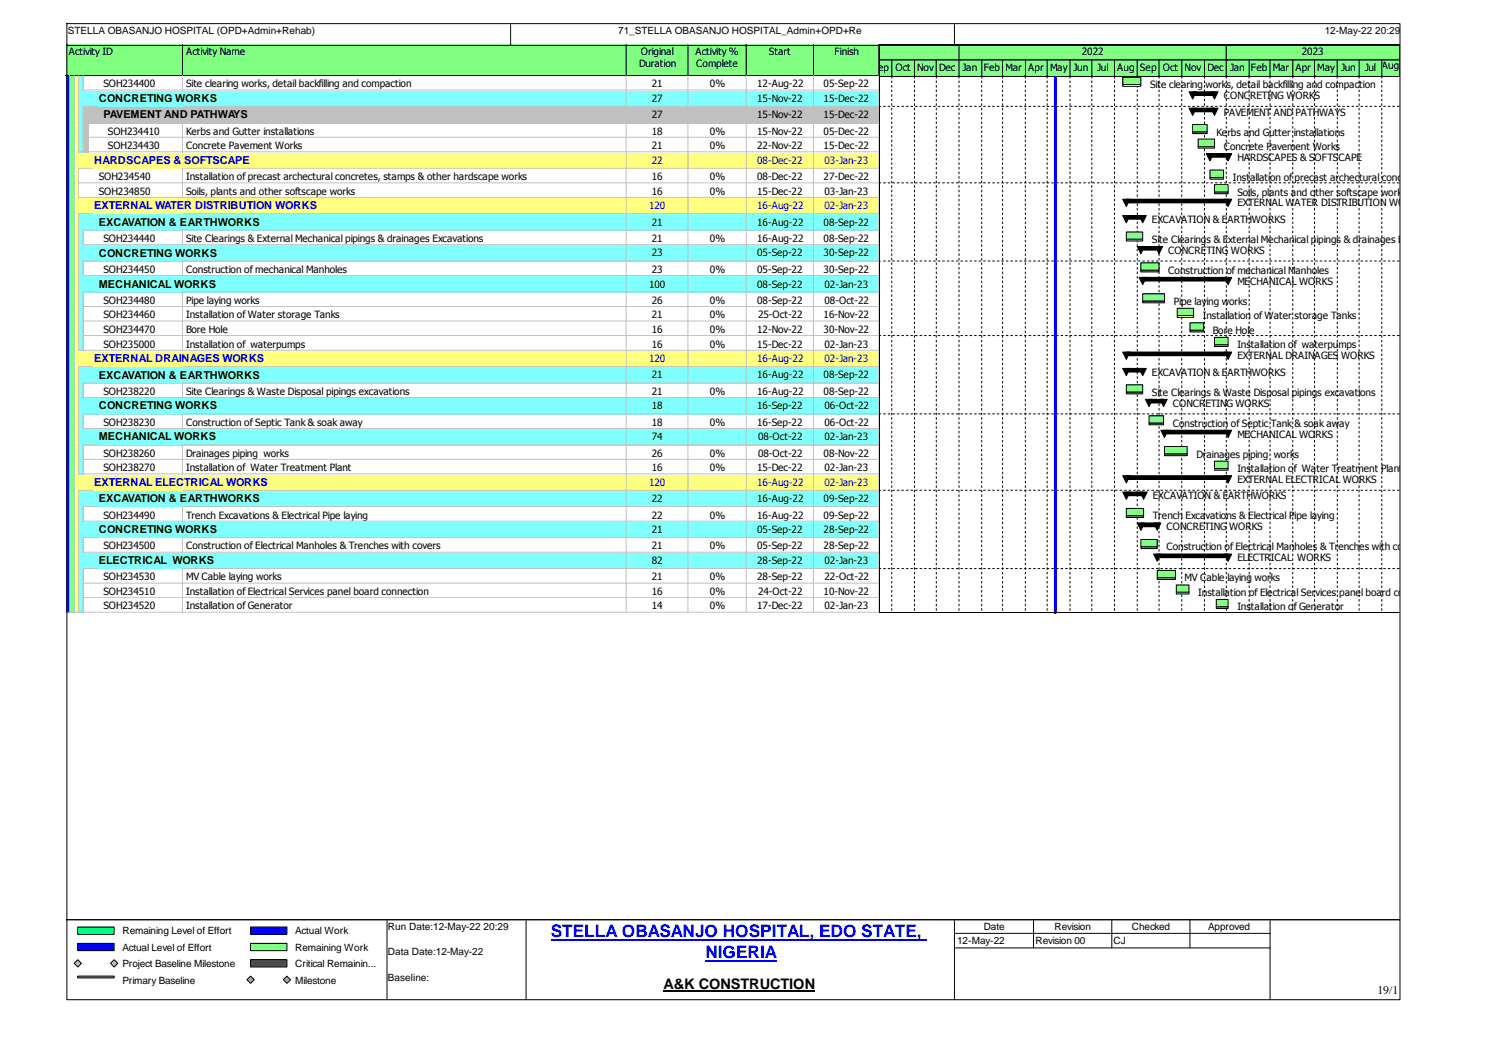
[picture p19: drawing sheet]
<svg xmlns="http://www.w3.org/2000/svg" width="420mm" height="297mm" viewBox="0 0 420 297" stroke-linecap="round" stroke-linejoin="round" font-family="sans-serif">
<defs><g id="words">
<g font-size="4.8" fill="#00f">
<text x="154" y="261.8">STELLA OBASANJO HOSPITAL, EDO STATE,</text>
<text x="197.2" y="267.7">NIGERIA</text>
</g>
<text font-size="4.1" x="185.5" y="276.4">A&amp;K CONSTRUCTION</text>
<text font-size="3.3" x="385.1" y="277.6">19/1</text>
<g font-size="3.1">
<text x="27.6" y="28.5">CONCRETING WORKS</text>
<text x="28.9" y="33.1">PAVEMENT AND PATHWAYS</text>
<text x="27.6" y="63.1">EXCAVATION &amp; EARTHWORKS</text>
<text x="27.6" y="71.7">CONCRETING WORKS</text>
<text x="27.6" y="80.4">MECHANICAL WORKS</text>
<text x="27.6" y="105.8">EXCAVATION &amp; EARTHWORKS</text>
<text x="27.6" y="114.4">CONCRETING WORKS</text>
<text x="27.6" y="123.1">MECHANICAL WORKS</text>
<text x="27.6" y="140.4">EXCAVATION &amp; EARTHWORKS</text>
<text x="27.6" y="149">CONCRETING WORKS</text>
<text x="27.6" y="157.6">ELECTRICAL WORKS</text>
</g>
<g font-size="3.1" fill="#00f">
<text x="26.4" y="45.8">HARDSCAPES &amp; SOFTSCAPE</text>
<text x="26.4" y="58.5">EXTERNAL WATER DISTRIBUTION WORKS</text>
<text x="26.4" y="101.2">EXTERNAL DRAINAGES WORKS</text>
<text x="26.4" y="135.8">EXTERNAL ELECTRICAL WORKS</text>
</g>
<g font-size="2.8">
<text x="19" y="9.4">STELLA OBASANJO HOSPITAL (OPD+Admin+Rehab)</text>
<text x="172.8" y="9.4">71_STELLA OBASANJO HOSPITAL_Admin+OPD+Re</text>
<text x="370.3" y="9.4">12-May-22 20:29</text>
<text x="19.2" y="15.5">Activity ID</text>
<text x="52" y="15.5">Activity Name</text>
<text x="179.1" y="15.5">Original</text>
<text x="194.4" y="15.5">Activity %</text>
<text x="215" y="15.5">Start</text>
<text x="233.3" y="15.5">Finish</text>
<text x="302.4" y="15.5">2022</text>
<text x="363.9" y="15.5">2023</text>
<text x="178.6" y="18.8">Duration</text>
<text x="194.6" y="18.8">Complete</text>
<text x="244" y="19.8">Sep</text>
<text x="250.3" y="19.8">Oct</text>
<text x="256.4" y="19.8">Nov</text>
<text x="262.5" y="19.8">Dec</text>
<text x="269.1" y="19.8">Jan</text>
<text x="275" y="19.8">Feb</text>
<text x="281.1" y="19.8">Mar</text>
<text x="287.4" y="19.8">Apr</text>
<text x="293.5" y="19.8">May</text>
<text x="300.1" y="19.8">Jun</text>
<text x="306.7" y="19.8">Jul</text>
<text x="312.3" y="19.8">Aug</text>
<text x="318.7" y="19.8">Sep</text>
<text x="325.1" y="19.8">Oct</text>
<text x="331.2" y="19.8">Nov</text>
<text x="337.5" y="19.8">Dec</text>
<text x="343.9" y="19.8">Jan</text>
<text x="349.7" y="19.8">Feb</text>
<text x="355.8" y="19.8">Mar</text>
<text x="362.1" y="19.8">Apr</text>
<text x="368.2" y="19.8">May</text>
<text x="374.9" y="19.8">Jun</text>
<text x="381.5" y="19.8">Jul</text>
<text x="386.3" y="19.3">Aug</text>
<text x="28.9" y="24.4">SOH234400</text>
<text x="52" y="24.4">Site clearing works, detail backfilling and compaction</text>
<text x="182.2" y="24.4">21</text>
<text x="182.2" y="28.5">27</text>
<text x="198.4" y="24.4">0%</text>
<text x="211.7" y="24.4">12-Aug-22</text>
<text x="211.7" y="28.5">15-Nov-22</text>
<text x="230.2" y="24.4">05-Sep-22</text>
<text x="230.2" y="28.5">15-Dec-22</text>
<text x="321.5" y="24.6">Site clearing works, detail backfilling and compaction</text>
<text x="342.1" y="27.7">CONCRETING WORKS</text>
<text x="182.2" y="33.1">27</text>
<text x="211.7" y="33.1">15-Nov-22</text>
<text x="230.2" y="33.1">15-Dec-22</text>
<text x="342.1" y="32.3">PAVEMENT AND PATHWAYS</text>
<text x="30.2" y="37.6">SOH234410</text>
<text x="30.2" y="41.7">SOH234430</text>
<text x="52" y="37.6">Kerbs and Gutter installations</text>
<text x="52" y="41.7">Concrete Pavement Works</text>
<text x="182.2" y="37.6">18</text>
<text x="182.2" y="41.7">21</text>
<text x="198.4" y="37.6">0%</text>
<text x="198.4" y="41.7">0%</text>
<text x="211.7" y="37.6">15-Nov-22</text>
<text x="211.7" y="41.7">22-Nov-22</text>
<text x="230.2" y="37.6">05-Dec-22</text>
<text x="230.2" y="41.7">15-Dec-22</text>
<text x="340.1" y="37.9">Kerbs and Gutter installations</text>
<text x="342.1" y="42">Concrete Pavement Works</text>
<text x="345.9" y="45">HARDSCAPES &amp; SOFTSCAPE</text>
<text x="27.6" y="50.3">SOH234540</text>
<text x="52" y="50.3">Installation of precast archectural concretes, stamps &amp; other hardscape works</text>
<text x="182.2" y="50.3">16</text>
<text x="198.4" y="50.3">0%</text>
<text x="211.7" y="50.3">08-Dec-22</text>
<text x="230.2" y="50.3">27-Dec-22</text>
<text x="344.6" y="50.6">Installation of precast archectural concretes, stamps &amp; other ha</text>
<text x="27.6" y="54.4">SOH234850</text>
<text x="52" y="54.4">Soils, plants and other softscape works</text>
<text x="182.2" y="54.4">16</text>
<text x="198.4" y="54.4">0%</text>
<text x="211.7" y="54.4">15-Dec-22</text>
<text x="230.5" y="54.4">03-Jan-23</text>
<text x="345.9" y="54.7">Soils, plants and other softscape works</text>
<text x="345.9" y="57.7">EXTERNAL WATER DISTRIBUTION WORKS</text>
<text x="182.2" y="63">21</text>
<text x="211.7" y="63">16-Aug-22</text>
<text x="230.2" y="63">08-Sep-22</text>
<text x="322" y="62.3">EXCAVATION &amp; EARTHWORKS</text>
<text x="28.9" y="67.6">SOH234440</text>
<text x="52" y="67.6">Site Clearings &amp; External Mechanical pipings &amp; drainages Excavations</text>
<text x="182.2" y="67.6">21</text>
<text x="182.2" y="71.7">23</text>
<text x="198.4" y="67.6">0%</text>
<text x="211.7" y="67.6">16-Aug-22</text>
<text x="211.7" y="71.7">05-Sep-22</text>
<text x="230.2" y="67.6">08-Sep-22</text>
<text x="230.2" y="71.7">30-Sep-22</text>
<text x="322" y="67.9">Site Clearings &amp; External Mechanical pipings &amp; drainages Excavations</text>
<text x="326.6" y="70.9">CONCRETING WORKS</text>
<text x="28.9" y="76.3">SOH234450</text>
<text x="52" y="76.3">Construction of mechanical Manholes</text>
<text x="182.2" y="76.3">23</text>
<text x="198.4" y="76.3">0%</text>
<text x="211.7" y="76.3">05-Sep-22</text>
<text x="230.2" y="76.3">30-Sep-22</text>
<text x="326.6" y="76.5">Construction of mechanical Manholes</text>
<text x="181.4" y="80.3">100</text>
<text x="211.7" y="80.3">08-Sep-22</text>
<text x="230.5" y="80.3">02-Jan-23</text>
<text x="345.9" y="79.6">MECHANICAL WORKS</text>
<text x="28.9" y="84.9">SOH234480</text>
<text x="28.9" y="89">SOH234460</text>
<text x="52" y="84.9">Pipe laying works</text>
<text x="52" y="89">Installation of Water storage Tanks</text>
<text x="182.2" y="84.9">26</text>
<text x="182.2" y="89">21</text>
<text x="198.4" y="84.9">0%</text>
<text x="198.4" y="89">0%</text>
<text x="211.7" y="84.9">08-Sep-22</text>
<text x="211.9" y="89">25-Oct-22</text>
<text x="230.2" y="89">16-Nov-22</text>
<text x="230.5" y="84.9">08-Oct-22</text>
<text x="328.1" y="85.2">Pipe laying works</text>
<text x="336.2" y="89.2">Installation of Water storage Tanks</text>
<text x="28.9" y="93">SOH234470</text>
<text x="52" y="93">Bore Hole</text>
<text x="182.2" y="93">16</text>
<text x="198.4" y="93">0%</text>
<text x="211.7" y="93">12-Nov-22</text>
<text x="230.2" y="93">30-Nov-22</text>
<text x="339" y="93.3">Bore Hole</text>
<text x="28.9" y="97.1">SOH235000</text>
<text x="52" y="97.1">Installation of waterpumps</text>
<text x="182.2" y="97.1">16</text>
<text x="198.4" y="97.1">0%</text>
<text x="211.7" y="97.1">15-Dec-22</text>
<text x="230.5" y="97.1">02-Jan-23</text>
<text x="345.9" y="97.4">Installation of waterpumps</text>
<text x="345.9" y="100.4">EXTERNAL DRAINAGES WORKS</text>
<text x="182.2" y="105.7">21</text>
<text x="211.7" y="105.7">16-Aug-22</text>
<text x="230.2" y="105.7">08-Sep-22</text>
<text x="322" y="105">EXCAVATION &amp; EARTHWORKS</text>
<text x="28.9" y="110.3">SOH238220</text>
<text x="52" y="110.3">Site Clearings &amp; Waste Disposal pipings excavations</text>
<text x="182.2" y="110.3">21</text>
<text x="198.4" y="110.3">0%</text>
<text x="211.7" y="110.3">16-Aug-22</text>
<text x="230.2" y="110.3">08-Sep-22</text>
<text x="322" y="110.6">Site Clearings &amp; Waste Disposal pipings excavations</text>
<text x="327.9" y="113.6">CONCRETING WORKS</text>
<text x="28.9" y="119">SOH238230</text>
<text x="52" y="119">Construction of Septic Tank &amp; soak away</text>
<text x="182.2" y="114.4">18</text>
<text x="182.2" y="119">18</text>
<text x="198.4" y="119">0%</text>
<text x="211.7" y="114.4">16-Sep-22</text>
<text x="211.7" y="119">16-Sep-22</text>
<text x="230.5" y="114.4">06-Oct-22</text>
<text x="230.5" y="119">06-Oct-22</text>
<text x="327.9" y="119.2">Construction of Septic Tank &amp; soak away</text>
<text x="182.2" y="123">74</text>
<text x="211.9" y="123">08-Oct-22</text>
<text x="230.5" y="123">02-Jan-23</text>
<text x="345.9" y="122.3">MECHANICAL WORKS</text>
<text x="28.9" y="127.6">SOH238260</text>
<text x="28.9" y="131.7">SOH238270</text>
<text x="52" y="127.6">Drainages piping works</text>
<text x="52" y="131.7">Installation of Water Treatment Plant</text>
<text x="182.2" y="127.6">26</text>
<text x="182.2" y="131.7">16</text>
<text x="198.4" y="127.6">0%</text>
<text x="198.4" y="131.7">0%</text>
<text x="211.7" y="131.7">15-Dec-22</text>
<text x="211.9" y="127.6">08-Oct-22</text>
<text x="230.2" y="127.6">08-Nov-22</text>
<text x="230.5" y="131.7">02-Jan-23</text>
<text x="334.5" y="127.9">Drainages piping works</text>
<text x="345.9" y="132">Installation of Water Treatment Plant</text>
<text x="345.9" y="135">EXTERNAL ELECTRICAL WORKS</text>
<text x="182.2" y="140.3">22</text>
<text x="211.7" y="140.3">16-Aug-22</text>
<text x="230.2" y="140.3">09-Sep-22</text>
<text x="322.3" y="139.6">EXCAVATION &amp; EARTHWORKS</text>
<text x="28.9" y="144.9">SOH234490</text>
<text x="52" y="144.9">Trench Excavations &amp; Electrical Pipe laying</text>
<text x="182.2" y="144.9">22</text>
<text x="182.2" y="149">21</text>
<text x="198.4" y="144.9">0%</text>
<text x="211.7" y="144.9">16-Aug-22</text>
<text x="211.7" y="149">05-Sep-22</text>
<text x="230.2" y="144.9">09-Sep-22</text>
<text x="230.2" y="149">28-Sep-22</text>
<text x="322.3" y="145.2">Trench Excavations &amp; Electrical Pipe laying</text>
<text x="326.1" y="148.2">CONCRETING WORKS</text>
<text x="28.9" y="153.5">SOH234500</text>
<text x="52" y="153.5">Construction of Electrical Manholes &amp; Trenches with covers</text>
<text x="182.2" y="153.5">21</text>
<text x="198.4" y="153.5">0%</text>
<text x="211.7" y="153.5">05-Sep-22</text>
<text x="230.2" y="153.5">28-Sep-22</text>
<text x="326.1" y="153.8">Construction of Electrical Manholes &amp; Trenches with covers</text>
<text x="182.2" y="157.6">82</text>
<text x="211.7" y="157.6">28-Sep-22</text>
<text x="230.5" y="157.6">02-Jan-23</text>
<text x="345.9" y="156.8">ELECTRICAL WORKS</text>
<text x="28.9" y="162.2">SOH234530</text>
<text x="28.9" y="166.2">SOH234510</text>
<text x="52" y="162.2">MV Cable laying works</text>
<text x="52" y="166.2">Installation of Electrical Services panel board connection</text>
<text x="182.2" y="162.2">21</text>
<text x="182.2" y="166.2">16</text>
<text x="198.4" y="162.2">0%</text>
<text x="198.4" y="166.2">0%</text>
<text x="211.7" y="162.2">28-Sep-22</text>
<text x="211.9" y="166.2">24-Oct-22</text>
<text x="230.2" y="166.2">10-Nov-22</text>
<text x="230.5" y="162.2">22-Oct-22</text>
<text x="331.2" y="162.4">MV Cable laying works</text>
<text x="335" y="166.5">Installation of Electrical Services panel board connection</text>
<text x="28.9" y="170.3">SOH234520</text>
<text x="52" y="170.3">Installation of Generator</text>
<text x="182.2" y="170.3">14</text>
<text x="198.4" y="170.3">0%</text>
<text x="211.7" y="170.3">17-Dec-22</text>
<text x="230.5" y="170.3">02-Jan-23</text>
<text x="345.9" y="170.6">Installation of Generator</text>
<text x="34.2" y="261.1">Remaining Level of Effort</text>
<text x="82.5" y="261.1">Actual Work</text>
<text x="108.4" y="259.8">Run Date:12-May-22 20:29</text>
<text x="267.6" y="263.9">12-May-22</text>
<text x="275" y="259.8">Date</text>
<text x="289.5" y="263.9">Revision 00</text>
<text x="294.8" y="259.8">Revision</text>
<text x="311.3" y="263.9">CJ</text>
<text x="316.4" y="259.8">Checked</text>
<text x="337.8" y="259.8">Approved</text>
<text x="34.2" y="265.6">Actual Level of Effort</text>
<text x="82.5" y="265.6">Remaining Work</text>
<text x="108.4" y="266.9">Data Date:12-May-22</text>
<text x="34.2" y="270.2">Project Baseline Milestone</text>
<text x="34.2" y="274.8">Primary Baseline</text>
<text x="82.5" y="270.2">Critical Remainin...</text>
<text x="82.5" y="274.8">Milestone</text>
<text x="108.4" y="274.1">Baseline:</text>
</g>
<g font-size="2.8" fill="#00f">
<text x="182.2" y="45.8">22</text>
<text x="211.7" y="45.8">08-Dec-22</text>
<text x="230.5" y="45.8">03-Jan-23</text>
<text x="181.4" y="58.5">120</text>
<text x="211.7" y="58.5">16-Aug-22</text>
<text x="230.5" y="58.5">02-Jan-23</text>
<text x="181.4" y="101.2">120</text>
<text x="211.7" y="101.2">16-Aug-22</text>
<text x="230.5" y="101.2">02-Jan-23</text>
<text x="181.4" y="135.8">120</text>
<text x="211.7" y="135.8">16-Aug-22</text>
<text x="230.5" y="135.8">02-Jan-23</text>
</g>
</g></defs>
<path d="M18.4 12.4h32.9v8.9h-32.9z" fill="#80ff80"/>
<path d="M51 12.4v8.7h-32.8" fill="none" stroke="#000" stroke-width=".28"/>
<path d="M51.3 12.4h124v8.9h-124z" fill="#80ff80"/>
<path d="M175 12.4v8.7h-124" fill="none" stroke="#000" stroke-width=".28"/>
<path d="M175.3 12.4h17.3v8.9h-17.3z" fill="#80ff80"/>
<path d="M192.3 12.4v8.7h-17.3" fill="none" stroke="#000" stroke-width=".28"/>
<path d="M192.6 12.4h16.3v8.9h-16.3z" fill="#80ff80"/>
<path d="M208.6 12.4v8.7h-16.3" fill="none" stroke="#000" stroke-width=".28"/>
<path d="M208.9 12.4h18.8v8.9h-18.8z" fill="#80ff80"/>
<path d="M227.4 12.4v8.7h-18.8" fill="none" stroke="#000" stroke-width=".28"/>
<path d="M227.7 12.4h18.3v8.9h-18.3z" fill="#80ff80"/>
<path d="M245.7 12.4v8.7h-18.3" fill="none" stroke="#000" stroke-width=".28"/>
<path d="M18.4 21.3h1.3v4.1h-1.3z" fill="#00f"/>
<path d="M19.5 21.1v4.3" fill="none" stroke="#c0c0c0" stroke-width=".28"/>
<path d="M19.7 21.3h1.3v4.1h-1.3z" fill="#80ff80"/>
<path d="M20.7 21.1v4.3" fill="none" stroke="#c0c0c0" stroke-width=".28"/>
<path d="M21 21.3h1.3v4.1h-1.3z" fill="#ffff80"/>
<path d="M22 21.1v4.3" fill="none" stroke="#c0c0c0" stroke-width=".28"/>
<path d="M22.3 21.3h1.2v4.1h-1.2z" fill="#80ffff"/>
<path d="M23.3 21.1v4.3" fill="none" stroke="#c0c0c0" stroke-width=".28"/>
<path d="M23.5 21.3h27.8v4.1h-27.8z" fill="#fff"/>
<path d="M23.3 25.1h28M51 21.1v4.3" fill="none" stroke="#c0c0c0" stroke-width=".28"/>
<g fill="#fff">
<path d="M51.3 21.3h124v4.1h-124z"/>
<path d="M51.8 21.6h122.8v3.6h-122.8z"/>
</g>
<path d="M175 21.1v4h-123.7" fill="none" stroke="#c0c0c0" stroke-width=".28"/>
<g fill="#fff">
<path d="M175.3 21.3h17.3v4.1h-17.3z"/>
<path d="M175.8 21.6h16v3.6h-16z"/>
</g>
<path d="M192.3 21.1v4h-17" fill="none" stroke="#c0c0c0" stroke-width=".28"/>
<g fill="#fff">
<path d="M192.6 21.3h16.3v4.1h-16.3z"/>
<path d="M193.1 21.6h15v3.6h-15z"/>
</g>
<path d="M208.6 21.1v4h-16" fill="none" stroke="#c0c0c0" stroke-width=".28"/>
<g fill="#fff">
<path d="M208.9 21.3h18.8v4.1h-18.8z"/>
<path d="M209.4 21.6h17.5v3.6h-17.5z"/>
</g>
<path d="M227.4 21.1v4h-18.5" fill="none" stroke="#c0c0c0" stroke-width=".28"/>
<g fill="#fff">
<path d="M227.7 21.3h18.3v4.1h-18.3z"/>
<path d="M228.2 21.6h17v3.6h-17z"/>
</g>
<path d="M245.7 21.1v4h-18" fill="none" stroke="#c0c0c0" stroke-width=".28"/>
<path d="M18.4 25.4h1.3v4.6h-1.3z" fill="#00f"/>
<path d="M19.5 25.1v4.9" fill="none" stroke="#c0c0c0" stroke-width=".28"/>
<path d="M19.7 25.4h1.3v4.6h-1.3z" fill="#80ff80"/>
<path d="M20.7 25.1v4.9" fill="none" stroke="#c0c0c0" stroke-width=".28"/>
<path d="M21 25.4h1.3v4.6h-1.3z" fill="#ffff80"/>
<path d="M22 25.1v4.9" fill="none" stroke="#c0c0c0" stroke-width=".28"/>
<path d="M22.3 25.4h29v4.6h-29z" fill="#80ffff"/>
<path d="M23.3 29.7h28" fill="none" stroke="#c0c0c0" stroke-width=".28"/>
<g fill="#80ffff">
<path d="M51.3 25.4h124v4.6h-124z"/>
<path d="M27.4 25.7h147.2v4.1h-147.2z"/>
</g>
<path d="M175 25.1v4.6h-123.7" fill="none" stroke="#c0c0c0" stroke-width=".28"/>
<g fill="#80ffff">
<path d="M175.3 25.4h17.3v4.6h-17.3z"/>
<path d="M175.8 25.7h16v4.1h-16z"/>
</g>
<path d="M192.3 25.1v4.6h-17" fill="none" stroke="#c0c0c0" stroke-width=".28"/>
<path d="M192.6 25.4h16.3v4.6h-16.3z" fill="#80ffff"/>
<path d="M208.6 25.1v4.6h-16" fill="none" stroke="#c0c0c0" stroke-width=".28"/>
<g fill="#80ffff">
<path d="M208.9 25.4h18.8v4.6h-18.8z"/>
<path d="M209.4 25.7h17.5v4.1h-17.5z"/>
</g>
<path d="M227.4 25.1v4.6h-18.5" fill="none" stroke="#c0c0c0" stroke-width=".28"/>
<g fill="#80ffff">
<path d="M227.7 25.4h18.3v4.6h-18.3z"/>
<path d="M228.2 25.7h17v4.1h-17z"/>
</g>
<path d="M245.7 25.1v4.6h-18" fill="none" stroke="#c0c0c0" stroke-width=".28"/>
<path d="M18.4 30h1.3v4.6h-1.3z" fill="#00f"/>
<path d="M19.5 29.7v4.8" fill="none" stroke="#c0c0c0" stroke-width=".28"/>
<path d="M19.7 30h1.3v4.6h-1.3z" fill="#80ff80"/>
<path d="M20.7 29.7v4.8" fill="none" stroke="#c0c0c0" stroke-width=".28"/>
<path d="M21 30h1.3v4.6h-1.3z" fill="#ffff80"/>
<path d="M22 29.7v4.8" fill="none" stroke="#c0c0c0" stroke-width=".28"/>
<path d="M22.3 30h1.2v4.6h-1.2z" fill="#80ffff"/>
<path d="M23.3 29.7v4.8" fill="none" stroke="#c0c0c0" stroke-width=".28"/>
<path d="M23.5 30h27.8v4.6h-27.8z" fill="#c0c0c0"/>
<path d="M24.5 34.3h26.8" fill="none" stroke="#c0c0c0" stroke-width=".28"/>
<g fill="#c0c0c0">
<path d="M51.3 30h124v4.6h-124z"/>
<path d="M28.6 30.3h146v4h-146z"/>
</g>
<path d="M175 29.7v4.6h-123.7" fill="none" stroke="#c0c0c0" stroke-width=".28"/>
<g fill="#c0c0c0">
<path d="M175.3 30h17.3v4.6h-17.3z"/>
<path d="M175.8 30.3h16v4h-16z"/>
</g>
<path d="M192.3 29.7v4.6h-17" fill="none" stroke="#c0c0c0" stroke-width=".28"/>
<path d="M192.6 30h16.3v4.6h-16.3z" fill="#c0c0c0"/>
<path d="M208.6 29.7v4.6h-16" fill="none" stroke="#c0c0c0" stroke-width=".28"/>
<g fill="#c0c0c0">
<path d="M208.9 30h18.8v4.6h-18.8z"/>
<path d="M209.4 30.3h17.5v4h-17.5z"/>
</g>
<path d="M227.4 29.7v4.6h-18.5" fill="none" stroke="#c0c0c0" stroke-width=".28"/>
<g fill="#c0c0c0">
<path d="M227.7 30h18.3v4.6h-18.3z"/>
<path d="M228.2 30.3h17v4h-17z"/>
</g>
<path d="M245.7 29.7v4.6h-18" fill="none" stroke="#c0c0c0" stroke-width=".28"/>
<path d="M18.4 34.6h1.3v4.1h-1.3z" fill="#00f"/>
<path d="M19.5 34.3v4.3" fill="none" stroke="#c0c0c0" stroke-width=".28"/>
<path d="M19.7 34.6h1.3v4.1h-1.3z" fill="#80ff80"/>
<path d="M20.7 34.3v4.3" fill="none" stroke="#c0c0c0" stroke-width=".28"/>
<path d="M21 34.6h1.3v4.1h-1.3z" fill="#ffff80"/>
<path d="M22 34.3v4.3" fill="none" stroke="#c0c0c0" stroke-width=".28"/>
<path d="M22.3 34.6h1.2v4.1h-1.2z" fill="#80ffff"/>
<path d="M23.3 34.3v4.3" fill="none" stroke="#c0c0c0" stroke-width=".28"/>
<path d="M23.5 34.6h1.3v4.1h-1.3z" fill="#c0c0c0"/>
<path d="M24.5 34.3v4.3" fill="none" stroke="#c0c0c0" stroke-width=".28"/>
<path d="M24.8 34.6h26.5v4.1h-26.5z" fill="#fff"/>
<path d="M24.5 38.4h26.8M51 34.3v4.3" fill="none" stroke="#c0c0c0" stroke-width=".28"/>
<g fill="#fff">
<path d="M51.3 34.6h124v4.1h-124z"/>
<path d="M51.8 34.8h122.8v3.6h-122.8z"/>
</g>
<path d="M175 34.3v4.1h-123.7" fill="none" stroke="#c0c0c0" stroke-width=".28"/>
<g fill="#fff">
<path d="M175.3 34.6h17.3v4.1h-17.3z"/>
<path d="M175.8 34.8h16v3.6h-16z"/>
</g>
<path d="M192.3 34.3v4.1h-17" fill="none" stroke="#c0c0c0" stroke-width=".28"/>
<g fill="#fff">
<path d="M192.6 34.6h16.3v4.1h-16.3z"/>
<path d="M193.1 34.8h15v3.6h-15z"/>
</g>
<path d="M208.6 34.3v4.1h-16" fill="none" stroke="#c0c0c0" stroke-width=".28"/>
<g fill="#fff">
<path d="M208.9 34.6h18.8v4.1h-18.8z"/>
<path d="M209.4 34.8h17.5v3.6h-17.5z"/>
</g>
<path d="M227.4 34.3v4.1h-18.5" fill="none" stroke="#c0c0c0" stroke-width=".28"/>
<g fill="#fff">
<path d="M227.7 34.6h18.3v4.1h-18.3z"/>
<path d="M228.2 34.8h17v3.6h-17z"/>
</g>
<path d="M245.7 34.3v4.1h-18" fill="none" stroke="#c0c0c0" stroke-width=".28"/>
<path d="M18.4 38.7h1.3v4h-1.3z" fill="#00f"/>
<path d="M19.5 38.4v4.3" fill="none" stroke="#c0c0c0" stroke-width=".28"/>
<path d="M19.7 38.7h1.3v4h-1.3z" fill="#80ff80"/>
<path d="M20.7 38.4v4.3" fill="none" stroke="#c0c0c0" stroke-width=".28"/>
<path d="M21 38.7h1.3v4h-1.3z" fill="#ffff80"/>
<path d="M22 38.4v4.3" fill="none" stroke="#c0c0c0" stroke-width=".28"/>
<path d="M22.3 38.7h1.2v4h-1.2z" fill="#80ffff"/>
<path d="M23.3 38.4v4.3M22 42.4h1.5" fill="none" stroke="#c0c0c0" stroke-width=".28"/>
<path d="M23.5 38.7h1.3v4h-1.3z" fill="#c0c0c0"/>
<path d="M24.5 38.4v4.3M23.3 42.4h1.5" fill="none" stroke="#c0c0c0" stroke-width=".28"/>
<path d="M24.8 38.7h26.5v4h-26.5z" fill="#fff"/>
<path d="M51 38.4v4.3M24.5 42.4h26.8" fill="none" stroke="#c0c0c0" stroke-width=".28"/>
<g fill="#fff">
<path d="M51.3 38.7h124v4h-124z"/>
<path d="M51.8 38.9h122.8v3.6h-122.8z"/>
</g>
<path d="M175 38.4v4h-123.7" fill="none" stroke="#c0c0c0" stroke-width=".28"/>
<g fill="#fff">
<path d="M175.3 38.7h17.3v4h-17.3z"/>
<path d="M175.8 38.9h16v3.6h-16z"/>
</g>
<path d="M192.3 38.4v4h-17" fill="none" stroke="#c0c0c0" stroke-width=".28"/>
<g fill="#fff">
<path d="M192.6 38.7h16.3v4h-16.3z"/>
<path d="M193.1 38.9h15v3.6h-15z"/>
</g>
<path d="M208.6 38.4v4h-16" fill="none" stroke="#c0c0c0" stroke-width=".28"/>
<g fill="#fff">
<path d="M208.9 38.7h18.8v4h-18.8z"/>
<path d="M209.4 38.9h17.5v3.6h-17.5z"/>
</g>
<path d="M227.4 38.4v4h-18.5" fill="none" stroke="#c0c0c0" stroke-width=".28"/>
<g fill="#fff">
<path d="M227.7 38.7h18.3v4h-18.3z"/>
<path d="M228.2 38.9h17v3.6h-17z"/>
</g>
<path d="M245.7 38.4v4h-18" fill="none" stroke="#c0c0c0" stroke-width=".28"/>
<path d="M18.4 42.7h1.3v4.6h-1.3z" fill="#00f"/>
<path d="M19.5 42.4v4.8" fill="none" stroke="#c0c0c0" stroke-width=".28"/>
<path d="M19.7 42.7h1.3v4.6h-1.3z" fill="#80ff80"/>
<path d="M20.7 42.4v4.8" fill="none" stroke="#c0c0c0" stroke-width=".28"/>
<path d="M21 42.7h30.3v4.6h-30.3z" fill="#ffff80"/>
<path d="M22 47h29.3" fill="none" stroke="#c0c0c0" stroke-width=".28"/>
<g fill="#ffff80">
<path d="M51.3 42.7h124v4.6h-124z"/>
<path d="M26.1 43h148.5v4h-148.5z"/>
</g>
<path d="M175 42.4v4.6h-123.7" fill="none" stroke="#c0c0c0" stroke-width=".28"/>
<g fill="#ffff80">
<path d="M175.3 42.7h17.3v4.6h-17.3z"/>
<path d="M175.8 43h16v4h-16z"/>
</g>
<path d="M192.3 42.4v4.6h-17" fill="none" stroke="#c0c0c0" stroke-width=".28"/>
<path d="M192.6 42.7h16.3v4.6h-16.3z" fill="#ffff80"/>
<path d="M208.6 42.4v4.6h-16" fill="none" stroke="#c0c0c0" stroke-width=".28"/>
<g fill="#ffff80">
<path d="M208.9 42.7h18.8v4.6h-18.8z"/>
<path d="M209.4 43h17.5v4h-17.5z"/>
</g>
<path d="M227.4 42.4v4.6h-18.5" fill="none" stroke="#c0c0c0" stroke-width=".28"/>
<g fill="#ffff80">
<path d="M227.7 42.7h18.3v4.6h-18.3z"/>
<path d="M228.2 43h17v4h-17z"/>
</g>
<path d="M245.7 42.4v4.6h-18" fill="none" stroke="#c0c0c0" stroke-width=".28"/>
<path d="M18.4 47.3h1.3v4.1h-1.3z" fill="#00f"/>
<path d="M19.5 47v4.4" fill="none" stroke="#c0c0c0" stroke-width=".28"/>
<path d="M19.7 47.3h1.3v4.1h-1.3z" fill="#80ff80"/>
<path d="M20.7 47v4.4" fill="none" stroke="#c0c0c0" stroke-width=".28"/>
<path d="M21 47.3h1.3v4.1h-1.3z" fill="#ffff80"/>
<path d="M22 47v4.4" fill="none" stroke="#c0c0c0" stroke-width=".28"/>
<path d="M22.3 47.3h29v4.1h-29z" fill="#fff"/>
<path d="M22 51.1h29.3M51 47v4.4" fill="none" stroke="#c0c0c0" stroke-width=".28"/>
<g fill="#fff">
<path d="M51.3 47.3h124v4.1h-124z"/>
<path d="M51.8 47.5h122.8v3.6h-122.8z"/>
</g>
<path d="M175 47v4.1h-123.7" fill="none" stroke="#c0c0c0" stroke-width=".28"/>
<g fill="#fff">
<path d="M175.3 47.3h17.3v4.1h-17.3z"/>
<path d="M175.8 47.5h16v3.6h-16z"/>
</g>
<path d="M192.3 47v4.1h-17" fill="none" stroke="#c0c0c0" stroke-width=".28"/>
<g fill="#fff">
<path d="M192.6 47.3h16.3v4.1h-16.3z"/>
<path d="M193.1 47.5h15v3.6h-15z"/>
</g>
<path d="M208.6 47v4.1h-16" fill="none" stroke="#c0c0c0" stroke-width=".28"/>
<g fill="#fff">
<path d="M208.9 47.3h18.8v4.1h-18.8z"/>
<path d="M209.4 47.5h17.5v3.6h-17.5z"/>
</g>
<path d="M227.4 47v4.1h-18.5" fill="none" stroke="#c0c0c0" stroke-width=".28"/>
<g fill="#fff">
<path d="M227.7 47.3h18.3v4.1h-18.3z"/>
<path d="M228.2 47.5h17v3.6h-17z"/>
</g>
<path d="M245.7 47v4.1h-18" fill="none" stroke="#c0c0c0" stroke-width=".28"/>
<path d="M18.4 51.4h1.3v4h-1.3z" fill="#00f"/>
<path d="M19.5 51.1v4.3" fill="none" stroke="#c0c0c0" stroke-width=".28"/>
<path d="M19.7 51.4h1.3v4h-1.3z" fill="#80ff80"/>
<path d="M20.7 51.1v4.3" fill="none" stroke="#c0c0c0" stroke-width=".28"/>
<path d="M21 51.4h1.3v4h-1.3z" fill="#ffff80"/>
<path d="M22 51.1v4.3" fill="none" stroke="#c0c0c0" stroke-width=".28"/>
<path d="M22.3 51.4h29v4h-29z" fill="#fff"/>
<path d="M22 55.2h29.3M51 51.1v4.3" fill="none" stroke="#c0c0c0" stroke-width=".28"/>
<g fill="#fff">
<path d="M51.3 51.4h124v4h-124z"/>
<path d="M51.8 51.6h122.8v3.6h-122.8z"/>
</g>
<path d="M175 51.1v4.1h-123.7" fill="none" stroke="#c0c0c0" stroke-width=".28"/>
<g fill="#fff">
<path d="M175.3 51.4h17.3v4h-17.3z"/>
<path d="M175.8 51.6h16v3.6h-16z"/>
</g>
<path d="M192.3 51.1v4.1h-17" fill="none" stroke="#c0c0c0" stroke-width=".28"/>
<g fill="#fff">
<path d="M192.6 51.4h16.3v4h-16.3z"/>
<path d="M193.1 51.6h15v3.6h-15z"/>
</g>
<path d="M208.6 51.1v4.1h-16" fill="none" stroke="#c0c0c0" stroke-width=".28"/>
<g fill="#fff">
<path d="M208.9 51.4h18.8v4h-18.8z"/>
<path d="M209.4 51.6h17.5v3.6h-17.5z"/>
</g>
<path d="M227.4 51.1v4.1h-18.5" fill="none" stroke="#c0c0c0" stroke-width=".28"/>
<g fill="#fff">
<path d="M227.7 51.4h18.3v4h-18.3z"/>
<path d="M228.2 51.6h17v3.6h-17z"/>
</g>
<path d="M245.7 51.1v4.1h-18" fill="none" stroke="#c0c0c0" stroke-width=".28"/>
<path d="M18.4 55.4h1.3v4.6h-1.3z" fill="#00f"/>
<path d="M19.5 55.2v4.8" fill="none" stroke="#c0c0c0" stroke-width=".28"/>
<path d="M19.7 55.4h1.3v4.6h-1.3z" fill="#80ff80"/>
<path d="M20.7 55.2v4.8" fill="none" stroke="#c0c0c0" stroke-width=".28"/>
<path d="M21 55.4h30.3v4.6h-30.3z" fill="#ffff80"/>
<path d="M22 59.7h29.3" fill="none" stroke="#c0c0c0" stroke-width=".28"/>
<g fill="#ffff80">
<path d="M51.3 55.4h124v4.6h-124z"/>
<path d="M26.1 55.7h148.5v4h-148.5z"/>
</g>
<path d="M175 55.2v4.5h-123.7" fill="none" stroke="#c0c0c0" stroke-width=".28"/>
<g fill="#ffff80">
<path d="M175.3 55.4h17.3v4.6h-17.3z"/>
<path d="M175.8 55.7h16v4h-16z"/>
</g>
<path d="M192.3 55.2v4.5h-17" fill="none" stroke="#c0c0c0" stroke-width=".28"/>
<path d="M192.6 55.4h16.3v4.6h-16.3z" fill="#ffff80"/>
<path d="M208.6 55.2v4.5h-16" fill="none" stroke="#c0c0c0" stroke-width=".28"/>
<g fill="#ffff80">
<path d="M208.9 55.4h18.8v4.6h-18.8z"/>
<path d="M209.4 55.7h17.5v4h-17.5z"/>
</g>
<path d="M227.4 55.2v4.5h-18.5" fill="none" stroke="#c0c0c0" stroke-width=".28"/>
<g fill="#ffff80">
<path d="M227.7 55.4h18.3v4.6h-18.3z"/>
<path d="M228.2 55.7h17v4h-17z"/>
</g>
<path d="M245.7 55.2v4.5h-18" fill="none" stroke="#c0c0c0" stroke-width=".28"/>
<path d="M18.4 60h1.3v4.6h-1.3z" fill="#00f"/>
<path d="M19.5 59.7v4.9" fill="none" stroke="#c0c0c0" stroke-width=".28"/>
<path d="M19.7 60h1.3v4.6h-1.3z" fill="#80ff80"/>
<path d="M20.7 59.7v4.9" fill="none" stroke="#c0c0c0" stroke-width=".28"/>
<path d="M21 60h1.3v4.6h-1.3z" fill="#ffff80"/>
<path d="M22 59.7v4.9" fill="none" stroke="#c0c0c0" stroke-width=".28"/>
<path d="M22.3 60h29v4.6h-29z" fill="#80ffff"/>
<path d="M23.3 64.3h28" fill="none" stroke="#c0c0c0" stroke-width=".28"/>
<g fill="#80ffff">
<path d="M51.3 60h124v4.6h-124z"/>
<path d="M27.4 60.2h147.2v4.1h-147.2z"/>
</g>
<path d="M175 59.7v4.6h-123.7" fill="none" stroke="#c0c0c0" stroke-width=".28"/>
<g fill="#80ffff">
<path d="M175.3 60h17.3v4.6h-17.3z"/>
<path d="M175.8 60.2h16v4.1h-16z"/>
</g>
<path d="M192.3 59.7v4.6h-17" fill="none" stroke="#c0c0c0" stroke-width=".28"/>
<path d="M192.6 60h16.3v4.6h-16.3z" fill="#80ffff"/>
<path d="M208.6 59.7v4.6h-16" fill="none" stroke="#c0c0c0" stroke-width=".28"/>
<g fill="#80ffff">
<path d="M208.9 60h18.8v4.6h-18.8z"/>
<path d="M209.4 60.2h17.5v4.1h-17.5z"/>
</g>
<path d="M227.4 59.7v4.6h-18.5" fill="none" stroke="#c0c0c0" stroke-width=".28"/>
<g fill="#80ffff">
<path d="M227.7 60h18.3v4.6h-18.3z"/>
<path d="M228.2 60.2h17v4.1h-17z"/>
</g>
<path d="M245.7 59.7v4.6h-18" fill="none" stroke="#c0c0c0" stroke-width=".28"/>
<path d="M18.4 64.6h1.3v4h-1.3z" fill="#00f"/>
<path d="M19.5 64.3v4.3" fill="none" stroke="#c0c0c0" stroke-width=".28"/>
<path d="M19.7 64.6h1.3v4h-1.3z" fill="#80ff80"/>
<path d="M20.7 64.3v4.3" fill="none" stroke="#c0c0c0" stroke-width=".28"/>
<path d="M21 64.6h1.3v4h-1.3z" fill="#ffff80"/>
<path d="M22 64.3v4.3" fill="none" stroke="#c0c0c0" stroke-width=".28"/>
<path d="M22.3 64.6h1.2v4h-1.2z" fill="#80ffff"/>
<path d="M23.3 64.3v4.3" fill="none" stroke="#c0c0c0" stroke-width=".28"/>
<path d="M23.5 64.6h27.8v4h-27.8z" fill="#fff"/>
<path d="M23.3 68.4h28M51 64.3v4.3" fill="none" stroke="#c0c0c0" stroke-width=".28"/>
<g fill="#fff">
<path d="M51.3 64.6h124v4h-124z"/>
<path d="M51.8 64.8h122.8v3.6h-122.8z"/>
</g>
<path d="M175 64.3v4.1h-123.7" fill="none" stroke="#c0c0c0" stroke-width=".28"/>
<g fill="#fff">
<path d="M175.3 64.6h17.3v4h-17.3z"/>
<path d="M175.8 64.8h16v3.6h-16z"/>
</g>
<path d="M192.3 64.3v4.1h-17" fill="none" stroke="#c0c0c0" stroke-width=".28"/>
<g fill="#fff">
<path d="M192.6 64.6h16.3v4h-16.3z"/>
<path d="M193.1 64.8h15v3.6h-15z"/>
</g>
<path d="M208.6 64.3v4.1h-16" fill="none" stroke="#c0c0c0" stroke-width=".28"/>
<g fill="#fff">
<path d="M208.9 64.6h18.8v4h-18.8z"/>
<path d="M209.4 64.8h17.5v3.6h-17.5z"/>
</g>
<path d="M227.4 64.3v4.1h-18.5" fill="none" stroke="#c0c0c0" stroke-width=".28"/>
<g fill="#fff">
<path d="M227.7 64.6h18.3v4h-18.3z"/>
<path d="M228.2 64.8h17v3.6h-17z"/>
</g>
<path d="M245.7 64.3v4.1h-18" fill="none" stroke="#c0c0c0" stroke-width=".28"/>
<path d="M18.4 68.6h1.3v4.6h-1.3z" fill="#00f"/>
<path d="M19.5 68.4v4.8" fill="none" stroke="#c0c0c0" stroke-width=".28"/>
<path d="M19.7 68.6h1.3v4.6h-1.3z" fill="#80ff80"/>
<path d="M20.7 68.4v4.8" fill="none" stroke="#c0c0c0" stroke-width=".28"/>
<path d="M21 68.6h1.3v4.6h-1.3z" fill="#ffff80"/>
<path d="M22 68.4v4.8" fill="none" stroke="#c0c0c0" stroke-width=".28"/>
<path d="M22.3 68.6h29v4.6h-29z" fill="#80ffff"/>
<path d="M23.3 72.9h28" fill="none" stroke="#c0c0c0" stroke-width=".28"/>
<g fill="#80ffff">
<path d="M51.3 68.6h124v4.6h-124z"/>
<path d="M27.4 68.9h147.2v4h-147.2z"/>
</g>
<path d="M175 68.4v4.5h-123.7" fill="none" stroke="#c0c0c0" stroke-width=".28"/>
<g fill="#80ffff">
<path d="M175.3 68.6h17.3v4.6h-17.3z"/>
<path d="M175.8 68.9h16v4h-16z"/>
</g>
<path d="M192.3 68.4v4.5h-17" fill="none" stroke="#c0c0c0" stroke-width=".28"/>
<path d="M192.6 68.6h16.3v4.6h-16.3z" fill="#80ffff"/>
<path d="M208.6 68.4v4.5h-16" fill="none" stroke="#c0c0c0" stroke-width=".28"/>
<g fill="#80ffff">
<path d="M208.9 68.6h18.8v4.6h-18.8z"/>
<path d="M209.4 68.9h17.5v4h-17.5z"/>
</g>
<path d="M227.4 68.4v4.5h-18.5" fill="none" stroke="#c0c0c0" stroke-width=".28"/>
<g fill="#80ffff">
<path d="M227.7 68.6h18.3v4.6h-18.3z"/>
<path d="M228.2 68.9h17v4h-17z"/>
</g>
<path d="M245.7 68.4v4.5h-18" fill="none" stroke="#c0c0c0" stroke-width=".28"/>
<path d="M18.4 73.2h1.3v4.1h-1.3z" fill="#00f"/>
<path d="M19.5 72.9v4.4" fill="none" stroke="#c0c0c0" stroke-width=".28"/>
<path d="M19.7 73.2h1.3v4.1h-1.3z" fill="#80ff80"/>
<path d="M20.7 72.9v4.4" fill="none" stroke="#c0c0c0" stroke-width=".28"/>
<path d="M21 73.2h1.3v4.1h-1.3z" fill="#ffff80"/>
<path d="M22 72.9v4.4" fill="none" stroke="#c0c0c0" stroke-width=".28"/>
<path d="M22.3 73.2h1.2v4.1h-1.2z" fill="#80ffff"/>
<path d="M23.3 72.9v4.4" fill="none" stroke="#c0c0c0" stroke-width=".28"/>
<path d="M23.5 73.2h27.8v4.1h-27.8z" fill="#fff"/>
<path d="M23.3 77h28M51 72.9v4.4" fill="none" stroke="#c0c0c0" stroke-width=".28"/>
<g fill="#fff">
<path d="M51.3 73.2h124v4.1h-124z"/>
<path d="M51.8 73.4h122.8v3.6h-122.8z"/>
</g>
<path d="M175 72.9v4.1h-123.7" fill="none" stroke="#c0c0c0" stroke-width=".28"/>
<g fill="#fff">
<path d="M175.3 73.2h17.3v4.1h-17.3z"/>
<path d="M175.8 73.4h16v3.6h-16z"/>
</g>
<path d="M192.3 72.9v4.1h-17" fill="none" stroke="#c0c0c0" stroke-width=".28"/>
<g fill="#fff">
<path d="M192.6 73.2h16.3v4.1h-16.3z"/>
<path d="M193.1 73.4h15v3.6h-15z"/>
</g>
<path d="M208.6 72.9v4.1h-16" fill="none" stroke="#c0c0c0" stroke-width=".28"/>
<g fill="#fff">
<path d="M208.9 73.2h18.8v4.1h-18.8z"/>
<path d="M209.4 73.4h17.5v3.6h-17.5z"/>
</g>
<path d="M227.4 72.9v4.1h-18.5" fill="none" stroke="#c0c0c0" stroke-width=".28"/>
<g fill="#fff">
<path d="M227.7 73.2h18.3v4.1h-18.3z"/>
<path d="M228.2 73.4h17v3.6h-17z"/>
</g>
<path d="M245.7 72.9v4.1h-18" fill="none" stroke="#c0c0c0" stroke-width=".28"/>
<path d="M18.4 77.3h1.3v4.6h-1.3z" fill="#00f"/>
<path d="M19.5 77v4.8" fill="none" stroke="#c0c0c0" stroke-width=".28"/>
<path d="M19.7 77.3h1.3v4.6h-1.3z" fill="#80ff80"/>
<path d="M20.7 77v4.8" fill="none" stroke="#c0c0c0" stroke-width=".28"/>
<path d="M21 77.3h1.3v4.6h-1.3z" fill="#ffff80"/>
<path d="M22 77v4.8" fill="none" stroke="#c0c0c0" stroke-width=".28"/>
<path d="M22.3 77.3h29v4.6h-29z" fill="#80ffff"/>
<path d="M23.3 81.6h28" fill="none" stroke="#c0c0c0" stroke-width=".28"/>
<g fill="#80ffff">
<path d="M51.3 77.3h124v4.6h-124z"/>
<path d="M27.4 77.6h147.2v4h-147.2z"/>
</g>
<path d="M175 77v4.6h-123.7" fill="none" stroke="#c0c0c0" stroke-width=".28"/>
<g fill="#80ffff">
<path d="M175.3 77.3h17.3v4.6h-17.3z"/>
<path d="M175.8 77.6h16v4h-16z"/>
</g>
<path d="M192.3 77v4.6h-17" fill="none" stroke="#c0c0c0" stroke-width=".28"/>
<path d="M192.6 77.3h16.3v4.6h-16.3z" fill="#80ffff"/>
<path d="M208.6 77v4.6h-16" fill="none" stroke="#c0c0c0" stroke-width=".28"/>
<g fill="#80ffff">
<path d="M208.9 77.3h18.8v4.6h-18.8z"/>
<path d="M209.4 77.6h17.5v4h-17.5z"/>
</g>
<path d="M227.4 77v4.6h-18.5" fill="none" stroke="#c0c0c0" stroke-width=".28"/>
<g fill="#80ffff">
<path d="M227.7 77.3h18.3v4.6h-18.3z"/>
<path d="M228.2 77.6h17v4h-17z"/>
</g>
<path d="M245.7 77v4.6h-18" fill="none" stroke="#c0c0c0" stroke-width=".28"/>
<path d="M18.4 81.9h1.3v4h-1.3z" fill="#00f"/>
<path d="M19.5 81.6v4.3" fill="none" stroke="#c0c0c0" stroke-width=".28"/>
<path d="M19.7 81.9h1.3v4h-1.3z" fill="#80ff80"/>
<path d="M20.7 81.6v4.3" fill="none" stroke="#c0c0c0" stroke-width=".28"/>
<path d="M21 81.9h1.3v4h-1.3z" fill="#ffff80"/>
<path d="M22 81.6v4.3" fill="none" stroke="#c0c0c0" stroke-width=".28"/>
<path d="M22.3 81.9h1.2v4h-1.2z" fill="#80ffff"/>
<path d="M23.3 81.6v4.3" fill="none" stroke="#c0c0c0" stroke-width=".28"/>
<path d="M23.5 81.9h27.8v4h-27.8z" fill="#fff"/>
<path d="M23.3 85.6h28M51 81.6v4.3" fill="none" stroke="#c0c0c0" stroke-width=".28"/>
<g fill="#fff">
<path d="M51.3 81.9h124v4h-124z"/>
<path d="M51.8 82.1h122.8v3.6h-122.8z"/>
</g>
<path d="M175 81.6v4h-123.7" fill="none" stroke="#c0c0c0" stroke-width=".28"/>
<g fill="#fff">
<path d="M175.3 81.9h17.3v4h-17.3z"/>
<path d="M175.8 82.1h16v3.6h-16z"/>
</g>
<path d="M192.3 81.6v4h-17" fill="none" stroke="#c0c0c0" stroke-width=".28"/>
<g fill="#fff">
<path d="M192.6 81.9h16.3v4h-16.3z"/>
<path d="M193.1 82.1h15v3.6h-15z"/>
</g>
<path d="M208.6 81.6v4h-16" fill="none" stroke="#c0c0c0" stroke-width=".28"/>
<g fill="#fff">
<path d="M208.9 81.9h18.8v4h-18.8z"/>
<path d="M209.4 82.1h17.5v3.6h-17.5z"/>
</g>
<path d="M227.4 81.6v4h-18.5" fill="none" stroke="#c0c0c0" stroke-width=".28"/>
<g fill="#fff">
<path d="M227.7 81.9h18.3v4h-18.3z"/>
<path d="M228.2 82.1h17v3.6h-17z"/>
</g>
<path d="M245.7 81.6v4h-18" fill="none" stroke="#c0c0c0" stroke-width=".28"/>
<path d="M18.4 85.9h1.3v4.1h-1.3z" fill="#00f"/>
<path d="M19.5 85.6v4.4" fill="none" stroke="#c0c0c0" stroke-width=".28"/>
<path d="M19.7 85.9h1.3v4.1h-1.3z" fill="#80ff80"/>
<path d="M20.7 85.6v4.4" fill="none" stroke="#c0c0c0" stroke-width=".28"/>
<path d="M21 85.9h1.3v4.1h-1.3z" fill="#ffff80"/>
<path d="M22 85.6v4.4" fill="none" stroke="#c0c0c0" stroke-width=".28"/>
<path d="M22.3 85.9h1.2v4.1h-1.2z" fill="#80ffff"/>
<path d="M23.3 85.6v4.4" fill="none" stroke="#c0c0c0" stroke-width=".28"/>
<path d="M23.5 85.9h27.8v4.1h-27.8z" fill="#fff"/>
<path d="M23.3 89.7h28M51 85.6v4.4" fill="none" stroke="#c0c0c0" stroke-width=".28"/>
<g fill="#fff">
<path d="M51.3 85.9h124v4.1h-124z"/>
<path d="M51.8 86.2h122.8v3.5h-122.8z"/>
</g>
<path d="M175 85.6v4.1h-123.7" fill="none" stroke="#c0c0c0" stroke-width=".28"/>
<g fill="#fff">
<path d="M175.3 85.9h17.3v4.1h-17.3z"/>
<path d="M175.8 86.2h16v3.5h-16z"/>
</g>
<path d="M192.3 85.6v4.1h-17" fill="none" stroke="#c0c0c0" stroke-width=".28"/>
<g fill="#fff">
<path d="M192.6 85.9h16.3v4.1h-16.3z"/>
<path d="M193.1 86.2h15v3.5h-15z"/>
</g>
<path d="M208.6 85.6v4.1h-16" fill="none" stroke="#c0c0c0" stroke-width=".28"/>
<g fill="#fff">
<path d="M208.9 85.9h18.8v4.1h-18.8z"/>
<path d="M209.4 86.2h17.5v3.5h-17.5z"/>
</g>
<path d="M227.4 85.6v4.1h-18.5" fill="none" stroke="#c0c0c0" stroke-width=".28"/>
<g fill="#fff">
<path d="M227.7 85.9h18.3v4.1h-18.3z"/>
<path d="M228.2 86.2h17v3.5h-17z"/>
</g>
<path d="M245.7 85.6v4.1h-18" fill="none" stroke="#c0c0c0" stroke-width=".28"/>
<path d="M18.4 90h1.3v4.1h-1.3z" fill="#00f"/>
<path d="M19.5 89.7v4.3" fill="none" stroke="#c0c0c0" stroke-width=".28"/>
<path d="M19.7 90h1.3v4.1h-1.3z" fill="#80ff80"/>
<path d="M20.7 89.7v4.3" fill="none" stroke="#c0c0c0" stroke-width=".28"/>
<path d="M21 90h1.3v4.1h-1.3z" fill="#ffff80"/>
<path d="M22 89.7v4.3" fill="none" stroke="#c0c0c0" stroke-width=".28"/>
<path d="M22.3 90h1.2v4.1h-1.2z" fill="#80ffff"/>
<path d="M23.3 89.7v4.3" fill="none" stroke="#c0c0c0" stroke-width=".28"/>
<path d="M23.5 90h27.8v4.1h-27.8z" fill="#fff"/>
<path d="M23.3 93.8h28M51 89.7v4.3" fill="none" stroke="#c0c0c0" stroke-width=".28"/>
<g fill="#fff">
<path d="M51.3 90h124v4.1h-124z"/>
<path d="M51.8 90.3h122.8v3.5h-122.8z"/>
</g>
<path d="M175 89.7v4.1h-123.7" fill="none" stroke="#c0c0c0" stroke-width=".28"/>
<g fill="#fff">
<path d="M175.3 90h17.3v4.1h-17.3z"/>
<path d="M175.8 90.3h16v3.5h-16z"/>
</g>
<path d="M192.3 89.7v4.1h-17" fill="none" stroke="#c0c0c0" stroke-width=".28"/>
<g fill="#fff">
<path d="M192.6 90h16.3v4.1h-16.3z"/>
<path d="M193.1 90.3h15v3.5h-15z"/>
</g>
<path d="M208.6 89.7v4.1h-16" fill="none" stroke="#c0c0c0" stroke-width=".28"/>
<g fill="#fff">
<path d="M208.9 90h18.8v4.1h-18.8z"/>
<path d="M209.4 90.3h17.5v3.5h-17.5z"/>
</g>
<path d="M227.4 89.7v4.1h-18.5" fill="none" stroke="#c0c0c0" stroke-width=".28"/>
<g fill="#fff">
<path d="M227.7 90h18.3v4.1h-18.3z"/>
<path d="M228.2 90.3h17v3.5h-17z"/>
</g>
<path d="M245.7 89.7v4.1h-18" fill="none" stroke="#c0c0c0" stroke-width=".28"/>
<path d="M18.4 94.1h1.3v4h-1.3z" fill="#00f"/>
<path d="M19.5 93.8v4.3" fill="none" stroke="#c0c0c0" stroke-width=".28"/>
<path d="M19.7 94.1h1.3v4h-1.3z" fill="#80ff80"/>
<path d="M20.7 93.8v4.3" fill="none" stroke="#c0c0c0" stroke-width=".28"/>
<path d="M21 94.1h1.3v4h-1.3z" fill="#ffff80"/>
<path d="M22 93.8v4.3" fill="none" stroke="#c0c0c0" stroke-width=".28"/>
<path d="M22.3 94.1h1.2v4h-1.2z" fill="#80ffff"/>
<path d="M22 97.9h1.5M23.3 93.8v4.3" fill="none" stroke="#c0c0c0" stroke-width=".28"/>
<path d="M23.5 94.1h27.8v4h-27.8z" fill="#fff"/>
<path d="M23.3 97.9h28M51 93.8v4.3" fill="none" stroke="#c0c0c0" stroke-width=".28"/>
<g fill="#fff">
<path d="M51.3 94.1h124v4h-124z"/>
<path d="M51.8 94.3h122.8v3.6h-122.8z"/>
</g>
<path d="M175 93.8v4.1h-123.7" fill="none" stroke="#c0c0c0" stroke-width=".28"/>
<g fill="#fff">
<path d="M175.3 94.1h17.3v4h-17.3z"/>
<path d="M175.8 94.3h16v3.6h-16z"/>
</g>
<path d="M192.3 93.8v4.1h-17" fill="none" stroke="#c0c0c0" stroke-width=".28"/>
<g fill="#fff">
<path d="M192.6 94.1h16.3v4h-16.3z"/>
<path d="M193.1 94.3h15v3.6h-15z"/>
</g>
<path d="M208.6 93.8v4.1h-16" fill="none" stroke="#c0c0c0" stroke-width=".28"/>
<g fill="#fff">
<path d="M208.9 94.1h18.8v4h-18.8z"/>
<path d="M209.4 94.3h17.5v3.6h-17.5z"/>
</g>
<path d="M227.4 93.8v4.1h-18.5" fill="none" stroke="#c0c0c0" stroke-width=".28"/>
<g fill="#fff">
<path d="M227.7 94.1h18.3v4h-18.3z"/>
<path d="M228.2 94.3h17v3.6h-17z"/>
</g>
<path d="M245.7 93.8v4.1h-18" fill="none" stroke="#c0c0c0" stroke-width=".28"/>
<path d="M18.4 98.1h1.3v4.6h-1.3z" fill="#00f"/>
<path d="M19.5 97.9v4.8" fill="none" stroke="#c0c0c0" stroke-width=".28"/>
<path d="M19.7 98.1h1.3v4.6h-1.3z" fill="#80ff80"/>
<path d="M20.7 97.9v4.8" fill="none" stroke="#c0c0c0" stroke-width=".28"/>
<path d="M21 98.1h30.3v4.6h-30.3z" fill="#ffff80"/>
<path d="M22 102.4h29.3" fill="none" stroke="#c0c0c0" stroke-width=".28"/>
<g fill="#ffff80">
<path d="M51.3 98.1h124v4.6h-124z"/>
<path d="M26.1 98.4h148.5v4h-148.5z"/>
</g>
<path d="M175 97.9v4.5h-123.7" fill="none" stroke="#c0c0c0" stroke-width=".28"/>
<g fill="#ffff80">
<path d="M175.3 98.1h17.3v4.6h-17.3z"/>
<path d="M175.8 98.4h16v4h-16z"/>
</g>
<path d="M192.3 97.9v4.5h-17" fill="none" stroke="#c0c0c0" stroke-width=".28"/>
<path d="M192.6 98.1h16.3v4.6h-16.3z" fill="#ffff80"/>
<path d="M208.6 97.9v4.5h-16" fill="none" stroke="#c0c0c0" stroke-width=".28"/>
<g fill="#ffff80">
<path d="M208.9 98.1h18.8v4.6h-18.8z"/>
<path d="M209.4 98.4h17.5v4h-17.5z"/>
</g>
<path d="M227.4 97.9v4.5h-18.5" fill="none" stroke="#c0c0c0" stroke-width=".28"/>
<g fill="#ffff80">
<path d="M227.7 98.1h18.3v4.6h-18.3z"/>
<path d="M228.2 98.4h17v4h-17z"/>
</g>
<path d="M245.7 97.9v4.5h-18" fill="none" stroke="#c0c0c0" stroke-width=".28"/>
<path d="M18.4 102.7h1.3v4.6h-1.3z" fill="#00f"/>
<path d="M19.5 102.4v4.9" fill="none" stroke="#c0c0c0" stroke-width=".28"/>
<path d="M19.7 102.7h1.3v4.6h-1.3z" fill="#80ff80"/>
<path d="M20.7 102.4v4.9" fill="none" stroke="#c0c0c0" stroke-width=".28"/>
<path d="M21 102.7h1.3v4.6h-1.3z" fill="#ffff80"/>
<path d="M22 102.4v4.9" fill="none" stroke="#c0c0c0" stroke-width=".28"/>
<path d="M22.3 102.7h29v4.6h-29z" fill="#80ffff"/>
<path d="M23.3 107h28" fill="none" stroke="#c0c0c0" stroke-width=".28"/>
<g fill="#80ffff">
<path d="M51.3 102.7h124v4.6h-124z"/>
<path d="M27.4 103h147.2v4h-147.2z"/>
</g>
<path d="M175 102.4v4.6h-123.7" fill="none" stroke="#c0c0c0" stroke-width=".28"/>
<g fill="#80ffff">
<path d="M175.3 102.7h17.3v4.6h-17.3z"/>
<path d="M175.8 103h16v4h-16z"/>
</g>
<path d="M192.3 102.4v4.6h-17" fill="none" stroke="#c0c0c0" stroke-width=".28"/>
<path d="M192.6 102.7h16.3v4.6h-16.3z" fill="#80ffff"/>
<path d="M208.6 102.4v4.6h-16" fill="none" stroke="#c0c0c0" stroke-width=".28"/>
<g fill="#80ffff">
<path d="M208.9 102.7h18.8v4.6h-18.8z"/>
<path d="M209.4 103h17.5v4h-17.5z"/>
</g>
<path d="M227.4 102.4v4.6h-18.5" fill="none" stroke="#c0c0c0" stroke-width=".28"/>
<g fill="#80ffff">
<path d="M227.7 102.7h18.3v4.6h-18.3z"/>
<path d="M228.2 103h17v4h-17z"/>
</g>
<path d="M245.7 102.4v4.6h-18" fill="none" stroke="#c0c0c0" stroke-width=".28"/>
<path d="M18.4 107.3h1.3v4h-1.3z" fill="#00f"/>
<path d="M19.5 107v4.3" fill="none" stroke="#c0c0c0" stroke-width=".28"/>
<path d="M19.7 107.3h1.3v4h-1.3z" fill="#80ff80"/>
<path d="M20.7 107v4.3" fill="none" stroke="#c0c0c0" stroke-width=".28"/>
<path d="M21 107.3h1.3v4h-1.3z" fill="#ffff80"/>
<path d="M22 107v4.3" fill="none" stroke="#c0c0c0" stroke-width=".28"/>
<path d="M22.3 107.3h1.2v4h-1.2z" fill="#80ffff"/>
<path d="M23.3 107v4.3" fill="none" stroke="#c0c0c0" stroke-width=".28"/>
<path d="M23.5 107.3h27.8v4h-27.8z" fill="#fff"/>
<path d="M23.3 111.1h28M51 107v4.3" fill="none" stroke="#c0c0c0" stroke-width=".28"/>
<g fill="#fff">
<path d="M51.3 107.3h124v4h-124z"/>
<path d="M51.8 107.5h122.8v3.6h-122.8z"/>
</g>
<path d="M175 107v4.1h-123.7" fill="none" stroke="#c0c0c0" stroke-width=".28"/>
<g fill="#fff">
<path d="M175.3 107.3h17.3v4h-17.3z"/>
<path d="M175.8 107.5h16v3.6h-16z"/>
</g>
<path d="M192.3 107v4.1h-17" fill="none" stroke="#c0c0c0" stroke-width=".28"/>
<g fill="#fff">
<path d="M192.6 107.3h16.3v4h-16.3z"/>
<path d="M193.1 107.5h15v3.6h-15z"/>
</g>
<path d="M208.6 107v4.1h-16" fill="none" stroke="#c0c0c0" stroke-width=".28"/>
<g fill="#fff">
<path d="M208.9 107.3h18.8v4h-18.8z"/>
<path d="M209.4 107.5h17.5v3.6h-17.5z"/>
</g>
<path d="M227.4 107v4.1h-18.5" fill="none" stroke="#c0c0c0" stroke-width=".28"/>
<g fill="#fff">
<path d="M227.7 107.3h18.3v4h-18.3z"/>
<path d="M228.2 107.5h17v3.6h-17z"/>
</g>
<path d="M245.7 107v4.1h-18" fill="none" stroke="#c0c0c0" stroke-width=".28"/>
<path d="M18.4 111.3h1.3v4.6h-1.3z" fill="#00f"/>
<path d="M19.5 111.1v4.8" fill="none" stroke="#c0c0c0" stroke-width=".28"/>
<path d="M19.7 111.3h1.3v4.6h-1.3z" fill="#80ff80"/>
<path d="M20.7 111.1v4.8" fill="none" stroke="#c0c0c0" stroke-width=".28"/>
<path d="M21 111.3h1.3v4.6h-1.3z" fill="#ffff80"/>
<path d="M22 111.1v4.8" fill="none" stroke="#c0c0c0" stroke-width=".28"/>
<path d="M22.3 111.3h29v4.6h-29z" fill="#80ffff"/>
<path d="M23.3 115.7h28" fill="none" stroke="#c0c0c0" stroke-width=".28"/>
<g fill="#80ffff">
<path d="M51.3 111.3h124v4.6h-124z"/>
<path d="M27.4 111.6h147.2v4.1h-147.2z"/>
</g>
<path d="M175 111.1v4.6h-123.7" fill="none" stroke="#c0c0c0" stroke-width=".28"/>
<g fill="#80ffff">
<path d="M175.3 111.3h17.3v4.6h-17.3z"/>
<path d="M175.8 111.6h16v4.1h-16z"/>
</g>
<path d="M192.3 111.1v4.6h-17" fill="none" stroke="#c0c0c0" stroke-width=".28"/>
<path d="M192.6 111.3h16.3v4.6h-16.3z" fill="#80ffff"/>
<path d="M208.6 111.1v4.6h-16" fill="none" stroke="#c0c0c0" stroke-width=".28"/>
<g fill="#80ffff">
<path d="M208.9 111.3h18.8v4.6h-18.8z"/>
<path d="M209.4 111.6h17.5v4.1h-17.5z"/>
</g>
<path d="M227.4 111.1v4.6h-18.5" fill="none" stroke="#c0c0c0" stroke-width=".28"/>
<g fill="#80ffff">
<path d="M227.7 111.3h18.3v4.6h-18.3z"/>
<path d="M228.2 111.6h17v4.1h-17z"/>
</g>
<path d="M245.7 111.1v4.6h-18" fill="none" stroke="#c0c0c0" stroke-width=".28"/>
<path d="M18.4 115.9h1.3v4.1h-1.3z" fill="#00f"/>
<path d="M19.5 115.7v4.3" fill="none" stroke="#c0c0c0" stroke-width=".28"/>
<path d="M19.7 115.9h1.3v4.1h-1.3z" fill="#80ff80"/>
<path d="M20.7 115.7v4.3" fill="none" stroke="#c0c0c0" stroke-width=".28"/>
<path d="M21 115.9h1.3v4.1h-1.3z" fill="#ffff80"/>
<path d="M22 115.7v4.3" fill="none" stroke="#c0c0c0" stroke-width=".28"/>
<path d="M22.3 115.9h1.2v4.1h-1.2z" fill="#80ffff"/>
<path d="M23.3 115.7v4.3" fill="none" stroke="#c0c0c0" stroke-width=".28"/>
<path d="M23.5 115.9h27.8v4.1h-27.8z" fill="#fff"/>
<path d="M23.3 119.7h28M51 115.7v4.3" fill="none" stroke="#c0c0c0" stroke-width=".28"/>
<g fill="#fff">
<path d="M51.3 115.9h124v4.1h-124z"/>
<path d="M51.8 116.2h122.8v3.5h-122.8z"/>
</g>
<path d="M175 115.7v4h-123.7" fill="none" stroke="#c0c0c0" stroke-width=".28"/>
<g fill="#fff">
<path d="M175.3 115.9h17.3v4.1h-17.3z"/>
<path d="M175.8 116.2h16v3.5h-16z"/>
</g>
<path d="M192.3 115.7v4h-17" fill="none" stroke="#c0c0c0" stroke-width=".28"/>
<g fill="#fff">
<path d="M192.6 115.9h16.3v4.1h-16.3z"/>
<path d="M193.1 116.2h15v3.5h-15z"/>
</g>
<path d="M208.6 115.7v4h-16" fill="none" stroke="#c0c0c0" stroke-width=".28"/>
<g fill="#fff">
<path d="M208.9 115.9h18.8v4.1h-18.8z"/>
<path d="M209.4 116.2h17.5v3.5h-17.5z"/>
</g>
<path d="M227.4 115.7v4h-18.5" fill="none" stroke="#c0c0c0" stroke-width=".28"/>
<g fill="#fff">
<path d="M227.7 115.9h18.3v4.1h-18.3z"/>
<path d="M228.2 116.2h17v3.5h-17z"/>
</g>
<path d="M245.7 115.7v4h-18" fill="none" stroke="#c0c0c0" stroke-width=".28"/>
<path d="M18.4 120h1.3v4.6h-1.3z" fill="#00f"/>
<path d="M19.5 119.7v4.8" fill="none" stroke="#c0c0c0" stroke-width=".28"/>
<path d="M19.7 120h1.3v4.6h-1.3z" fill="#80ff80"/>
<path d="M20.7 119.7v4.8" fill="none" stroke="#c0c0c0" stroke-width=".28"/>
<path d="M21 120h1.3v4.6h-1.3z" fill="#ffff80"/>
<path d="M22 119.7v4.8" fill="none" stroke="#c0c0c0" stroke-width=".28"/>
<path d="M22.3 120h29v4.6h-29z" fill="#80ffff"/>
<path d="M23.3 124.3h28" fill="none" stroke="#c0c0c0" stroke-width=".28"/>
<g fill="#80ffff">
<path d="M51.3 120h124v4.6h-124z"/>
<path d="M27.4 120.2h147.2v4.1h-147.2z"/>
</g>
<path d="M175 119.7v4.6h-123.7" fill="none" stroke="#c0c0c0" stroke-width=".28"/>
<g fill="#80ffff">
<path d="M175.3 120h17.3v4.6h-17.3z"/>
<path d="M175.8 120.2h16v4.1h-16z"/>
</g>
<path d="M192.3 119.7v4.6h-17" fill="none" stroke="#c0c0c0" stroke-width=".28"/>
<path d="M192.6 120h16.3v4.6h-16.3z" fill="#80ffff"/>
<path d="M208.6 119.7v4.6h-16" fill="none" stroke="#c0c0c0" stroke-width=".28"/>
<g fill="#80ffff">
<path d="M208.9 120h18.8v4.6h-18.8z"/>
<path d="M209.4 120.2h17.5v4.1h-17.5z"/>
</g>
<path d="M227.4 119.7v4.6h-18.5" fill="none" stroke="#c0c0c0" stroke-width=".28"/>
<g fill="#80ffff">
<path d="M227.7 120h18.3v4.6h-18.3z"/>
<path d="M228.2 120.2h17v4.1h-17z"/>
</g>
<path d="M245.7 119.7v4.6h-18" fill="none" stroke="#c0c0c0" stroke-width=".28"/>
<path d="M18.4 124.6h1.3v4.1h-1.3z" fill="#00f"/>
<path d="M19.5 124.3v4.3" fill="none" stroke="#c0c0c0" stroke-width=".28"/>
<path d="M19.7 124.6h1.3v4.1h-1.3z" fill="#80ff80"/>
<path d="M20.7 124.3v4.3" fill="none" stroke="#c0c0c0" stroke-width=".28"/>
<path d="M21 124.6h1.3v4.1h-1.3z" fill="#ffff80"/>
<path d="M22 124.3v4.3" fill="none" stroke="#c0c0c0" stroke-width=".28"/>
<path d="M22.3 124.6h1.2v4.1h-1.2z" fill="#80ffff"/>
<path d="M23.3 124.3v4.3" fill="none" stroke="#c0c0c0" stroke-width=".28"/>
<path d="M23.5 124.6h27.8v4.1h-27.8z" fill="#fff"/>
<path d="M23.3 128.4h28M51 124.3v4.3" fill="none" stroke="#c0c0c0" stroke-width=".28"/>
<g fill="#fff">
<path d="M51.3 124.6h124v4.1h-124z"/>
<path d="M51.8 124.8h122.8v3.6h-122.8z"/>
</g>
<path d="M175 124.3v4.1h-123.7" fill="none" stroke="#c0c0c0" stroke-width=".28"/>
<g fill="#fff">
<path d="M175.3 124.6h17.3v4.1h-17.3z"/>
<path d="M175.8 124.8h16v3.6h-16z"/>
</g>
<path d="M192.3 124.3v4.1h-17" fill="none" stroke="#c0c0c0" stroke-width=".28"/>
<g fill="#fff">
<path d="M192.6 124.6h16.3v4.1h-16.3z"/>
<path d="M193.1 124.8h15v3.6h-15z"/>
</g>
<path d="M208.6 124.3v4.1h-16" fill="none" stroke="#c0c0c0" stroke-width=".28"/>
<g fill="#fff">
<path d="M208.9 124.6h18.8v4.1h-18.8z"/>
<path d="M209.4 124.8h17.5v3.6h-17.5z"/>
</g>
<path d="M227.4 124.3v4.1h-18.5" fill="none" stroke="#c0c0c0" stroke-width=".28"/>
<g fill="#fff">
<path d="M227.7 124.6h18.3v4.1h-18.3z"/>
<path d="M228.2 124.8h17v3.6h-17z"/>
</g>
<path d="M245.7 124.3v4.1h-18" fill="none" stroke="#c0c0c0" stroke-width=".28"/>
<path d="M18.4 128.7h1.3v4h-1.3z" fill="#00f"/>
<path d="M19.5 128.4v4.3" fill="none" stroke="#c0c0c0" stroke-width=".28"/>
<path d="M19.7 128.7h1.3v4h-1.3z" fill="#80ff80"/>
<path d="M20.7 128.4v4.3" fill="none" stroke="#c0c0c0" stroke-width=".28"/>
<path d="M21 128.7h1.3v4h-1.3z" fill="#ffff80"/>
<path d="M22 128.4v4.3" fill="none" stroke="#c0c0c0" stroke-width=".28"/>
<path d="M22.3 128.7h1.2v4h-1.2z" fill="#80ffff"/>
<path d="M22 132.4h1.5M23.3 128.4v4.3" fill="none" stroke="#c0c0c0" stroke-width=".28"/>
<path d="M23.5 128.7h27.8v4h-27.8z" fill="#fff"/>
<path d="M23.3 132.4h28M51 128.4v4.3" fill="none" stroke="#c0c0c0" stroke-width=".28"/>
<g fill="#fff">
<path d="M51.3 128.7h124v4h-124z"/>
<path d="M51.8 128.9h122.8v3.6h-122.8z"/>
</g>
<path d="M175 128.4v4h-123.7" fill="none" stroke="#c0c0c0" stroke-width=".28"/>
<g fill="#fff">
<path d="M175.3 128.7h17.3v4h-17.3z"/>
<path d="M175.8 128.9h16v3.6h-16z"/>
</g>
<path d="M192.3 128.4v4h-17" fill="none" stroke="#c0c0c0" stroke-width=".28"/>
<g fill="#fff">
<path d="M192.6 128.7h16.3v4h-16.3z"/>
<path d="M193.1 128.9h15v3.6h-15z"/>
</g>
<path d="M208.6 128.4v4h-16" fill="none" stroke="#c0c0c0" stroke-width=".28"/>
<g fill="#fff">
<path d="M208.9 128.7h18.8v4h-18.8z"/>
<path d="M209.4 128.9h17.5v3.6h-17.5z"/>
</g>
<path d="M227.4 128.4v4h-18.5" fill="none" stroke="#c0c0c0" stroke-width=".28"/>
<g fill="#fff">
<path d="M227.7 128.7h18.3v4h-18.3z"/>
<path d="M228.2 128.9h17v3.6h-17z"/>
</g>
<path d="M245.7 128.4v4h-18" fill="none" stroke="#c0c0c0" stroke-width=".28"/>
<path d="M18.4 132.7h1.3v4.6h-1.3z" fill="#00f"/>
<path d="M19.5 132.4v4.8" fill="none" stroke="#c0c0c0" stroke-width=".28"/>
<path d="M19.7 132.7h1.3v4.6h-1.3z" fill="#80ff80"/>
<path d="M20.7 132.4v4.8" fill="none" stroke="#c0c0c0" stroke-width=".28"/>
<path d="M21 132.7h30.3v4.6h-30.3z" fill="#ffff80"/>
<path d="M22 137h29.3" fill="none" stroke="#c0c0c0" stroke-width=".28"/>
<g fill="#ffff80">
<path d="M51.3 132.7h124v4.6h-124z"/>
<path d="M26.1 133h148.5v4h-148.5z"/>
</g>
<path d="M175 132.4v4.6h-123.7" fill="none" stroke="#c0c0c0" stroke-width=".28"/>
<g fill="#ffff80">
<path d="M175.3 132.7h17.3v4.6h-17.3z"/>
<path d="M175.8 133h16v4h-16z"/>
</g>
<path d="M192.3 132.4v4.6h-17" fill="none" stroke="#c0c0c0" stroke-width=".28"/>
<path d="M192.6 132.7h16.3v4.6h-16.3z" fill="#ffff80"/>
<path d="M208.6 132.4v4.6h-16" fill="none" stroke="#c0c0c0" stroke-width=".28"/>
<g fill="#ffff80">
<path d="M208.9 132.7h18.8v4.6h-18.8z"/>
<path d="M209.4 133h17.5v4h-17.5z"/>
</g>
<path d="M227.4 132.4v4.6h-18.5" fill="none" stroke="#c0c0c0" stroke-width=".28"/>
<g fill="#ffff80">
<path d="M227.7 132.7h18.3v4.6h-18.3z"/>
<path d="M228.2 133h17v4h-17z"/>
</g>
<path d="M245.7 132.4v4.6h-18" fill="none" stroke="#c0c0c0" stroke-width=".28"/>
<path d="M18.4 137.3h1.3v4.6h-1.3z" fill="#00f"/>
<path d="M19.5 137v4.8" fill="none" stroke="#c0c0c0" stroke-width=".28"/>
<path d="M19.7 137.3h1.3v4.6h-1.3z" fill="#80ff80"/>
<path d="M20.7 137v4.8" fill="none" stroke="#c0c0c0" stroke-width=".28"/>
<path d="M21 137.3h1.3v4.6h-1.3z" fill="#ffff80"/>
<path d="M22 137v4.8" fill="none" stroke="#c0c0c0" stroke-width=".28"/>
<path d="M22.3 137.3h29v4.6h-29z" fill="#80ffff"/>
<path d="M23.3 141.6h28" fill="none" stroke="#c0c0c0" stroke-width=".28"/>
<g fill="#80ffff">
<path d="M51.3 137.3h124v4.6h-124z"/>
<path d="M27.4 137.5h147.2v4.1h-147.2z"/>
</g>
<path d="M175 137v4.6h-123.7" fill="none" stroke="#c0c0c0" stroke-width=".28"/>
<g fill="#80ffff">
<path d="M175.3 137.3h17.3v4.6h-17.3z"/>
<path d="M175.8 137.5h16v4.1h-16z"/>
</g>
<path d="M192.3 137v4.6h-17" fill="none" stroke="#c0c0c0" stroke-width=".28"/>
<path d="M192.6 137.3h16.3v4.6h-16.3z" fill="#80ffff"/>
<path d="M208.6 137v4.6h-16" fill="none" stroke="#c0c0c0" stroke-width=".28"/>
<g fill="#80ffff">
<path d="M208.9 137.3h18.8v4.6h-18.8z"/>
<path d="M209.4 137.5h17.5v4.1h-17.5z"/>
</g>
<path d="M227.4 137v4.6h-18.5" fill="none" stroke="#c0c0c0" stroke-width=".28"/>
<g fill="#80ffff">
<path d="M227.7 137.3h18.3v4.6h-18.3z"/>
<path d="M228.2 137.5h17v4.1h-17z"/>
</g>
<path d="M245.7 137v4.6h-18" fill="none" stroke="#c0c0c0" stroke-width=".28"/>
<path d="M18.4 141.9h1.3v4h-1.3z" fill="#00f"/>
<path d="M19.5 141.6v4.3" fill="none" stroke="#c0c0c0" stroke-width=".28"/>
<path d="M19.7 141.9h1.3v4h-1.3z" fill="#80ff80"/>
<path d="M20.7 141.6v4.3" fill="none" stroke="#c0c0c0" stroke-width=".28"/>
<path d="M21 141.9h1.3v4h-1.3z" fill="#ffff80"/>
<path d="M22 141.6v4.3" fill="none" stroke="#c0c0c0" stroke-width=".28"/>
<path d="M22.3 141.9h1.2v4h-1.2z" fill="#80ffff"/>
<path d="M23.3 141.6v4.3" fill="none" stroke="#c0c0c0" stroke-width=".28"/>
<path d="M23.5 141.9h27.8v4h-27.8z" fill="#fff"/>
<path d="M23.3 145.6h28M51 141.6v4.3" fill="none" stroke="#c0c0c0" stroke-width=".28"/>
<g fill="#fff">
<path d="M51.3 141.9h124v4h-124z"/>
<path d="M51.8 142.1h122.8v3.6h-122.8z"/>
</g>
<path d="M175 141.6v4h-123.7" fill="none" stroke="#c0c0c0" stroke-width=".28"/>
<g fill="#fff">
<path d="M175.3 141.9h17.3v4h-17.3z"/>
<path d="M175.8 142.1h16v3.6h-16z"/>
</g>
<path d="M192.3 141.6v4h-17" fill="none" stroke="#c0c0c0" stroke-width=".28"/>
<g fill="#fff">
<path d="M192.6 141.9h16.3v4h-16.3z"/>
<path d="M193.1 142.1h15v3.6h-15z"/>
</g>
<path d="M208.6 141.6v4h-16" fill="none" stroke="#c0c0c0" stroke-width=".28"/>
<g fill="#fff">
<path d="M208.9 141.9h18.8v4h-18.8z"/>
<path d="M209.4 142.1h17.5v3.6h-17.5z"/>
</g>
<path d="M227.4 141.6v4h-18.5" fill="none" stroke="#c0c0c0" stroke-width=".28"/>
<g fill="#fff">
<path d="M227.7 141.9h18.3v4h-18.3z"/>
<path d="M228.2 142.1h17v3.6h-17z"/>
</g>
<path d="M245.7 141.6v4h-18" fill="none" stroke="#c0c0c0" stroke-width=".28"/>
<path d="M18.4 145.9h1.3v4.6h-1.3z" fill="#00f"/>
<path d="M19.5 145.6v4.9" fill="none" stroke="#c0c0c0" stroke-width=".28"/>
<path d="M19.7 145.9h1.3v4.6h-1.3z" fill="#80ff80"/>
<path d="M20.7 145.6v4.9" fill="none" stroke="#c0c0c0" stroke-width=".28"/>
<path d="M21 145.9h1.3v4.6h-1.3z" fill="#ffff80"/>
<path d="M22 145.6v4.9" fill="none" stroke="#c0c0c0" stroke-width=".28"/>
<path d="M22.3 145.9h29v4.6h-29z" fill="#80ffff"/>
<path d="M23.3 150.2h28" fill="none" stroke="#c0c0c0" stroke-width=".28"/>
<g fill="#80ffff">
<path d="M51.3 145.9h124v4.6h-124z"/>
<path d="M27.4 146.2h147.2v4h-147.2z"/>
</g>
<path d="M175 145.6v4.6h-123.7" fill="none" stroke="#c0c0c0" stroke-width=".28"/>
<g fill="#80ffff">
<path d="M175.3 145.9h17.3v4.6h-17.3z"/>
<path d="M175.8 146.2h16v4h-16z"/>
</g>
<path d="M192.3 145.6v4.6h-17" fill="none" stroke="#c0c0c0" stroke-width=".28"/>
<path d="M192.6 145.9h16.3v4.6h-16.3z" fill="#80ffff"/>
<path d="M208.6 145.6v4.6h-16" fill="none" stroke="#c0c0c0" stroke-width=".28"/>
<g fill="#80ffff">
<path d="M208.9 145.9h18.8v4.6h-18.8z"/>
<path d="M209.4 146.2h17.5v4h-17.5z"/>
</g>
<path d="M227.4 145.6v4.6h-18.5" fill="none" stroke="#c0c0c0" stroke-width=".28"/>
<g fill="#80ffff">
<path d="M227.7 145.9h18.3v4.6h-18.3z"/>
<path d="M228.2 146.2h17v4h-17z"/>
</g>
<path d="M245.7 145.6v4.6h-18" fill="none" stroke="#c0c0c0" stroke-width=".28"/>
<path d="M18.4 150.5h1.3v4.1h-1.3z" fill="#00f"/>
<path d="M19.5 150.2v4.4" fill="none" stroke="#c0c0c0" stroke-width=".28"/>
<path d="M19.7 150.5h1.3v4.1h-1.3z" fill="#80ff80"/>
<path d="M20.7 150.2v4.4" fill="none" stroke="#c0c0c0" stroke-width=".28"/>
<path d="M21 150.5h1.3v4.1h-1.3z" fill="#ffff80"/>
<path d="M22 150.2v4.4" fill="none" stroke="#c0c0c0" stroke-width=".28"/>
<path d="M22.3 150.5h1.2v4.1h-1.2z" fill="#80ffff"/>
<path d="M23.3 150.2v4.4" fill="none" stroke="#c0c0c0" stroke-width=".28"/>
<path d="M23.5 150.5h27.8v4.1h-27.8z" fill="#fff"/>
<path d="M23.3 154.3h28M51 150.2v4.4" fill="none" stroke="#c0c0c0" stroke-width=".28"/>
<g fill="#fff">
<path d="M51.3 150.5h124v4.1h-124z"/>
<path d="M51.8 150.7h122.8v3.6h-122.8z"/>
</g>
<path d="M175 150.2v4.1h-123.7" fill="none" stroke="#c0c0c0" stroke-width=".28"/>
<g fill="#fff">
<path d="M175.3 150.5h17.3v4.1h-17.3z"/>
<path d="M175.8 150.7h16v3.6h-16z"/>
</g>
<path d="M192.3 150.2v4.1h-17" fill="none" stroke="#c0c0c0" stroke-width=".28"/>
<g fill="#fff">
<path d="M192.6 150.5h16.3v4.1h-16.3z"/>
<path d="M193.1 150.7h15v3.6h-15z"/>
</g>
<path d="M208.6 150.2v4.1h-16" fill="none" stroke="#c0c0c0" stroke-width=".28"/>
<g fill="#fff">
<path d="M208.9 150.5h18.8v4.1h-18.8z"/>
<path d="M209.4 150.7h17.5v3.6h-17.5z"/>
</g>
<path d="M227.4 150.2v4.1h-18.5" fill="none" stroke="#c0c0c0" stroke-width=".28"/>
<g fill="#fff">
<path d="M227.7 150.5h18.3v4.1h-18.3z"/>
<path d="M228.2 150.7h17v3.6h-17z"/>
</g>
<path d="M245.7 150.2v4.1h-18" fill="none" stroke="#c0c0c0" stroke-width=".28"/>
<path d="M18.4 154.6h1.3v4.5h-1.3z" fill="#00f"/>
<path d="M19.5 154.3v4.8" fill="none" stroke="#c0c0c0" stroke-width=".28"/>
<path d="M19.7 154.6h1.3v4.5h-1.3z" fill="#80ff80"/>
<path d="M20.7 154.3v4.8" fill="none" stroke="#c0c0c0" stroke-width=".28"/>
<path d="M21 154.6h1.3v4.5h-1.3z" fill="#ffff80"/>
<path d="M22 154.3v4.8" fill="none" stroke="#c0c0c0" stroke-width=".28"/>
<path d="M22.3 154.6h29v4.5h-29z" fill="#80ffff"/>
<path d="M23.3 158.9h28" fill="none" stroke="#c0c0c0" stroke-width=".28"/>
<g fill="#80ffff">
<path d="M51.3 154.6h124v4.5h-124z"/>
<path d="M27.4 154.8h147.2v4.1h-147.2z"/>
</g>
<path d="M175 154.3v4.6h-123.7" fill="none" stroke="#c0c0c0" stroke-width=".28"/>
<g fill="#80ffff">
<path d="M175.3 154.6h17.3v4.5h-17.3z"/>
<path d="M175.8 154.8h16v4.1h-16z"/>
</g>
<path d="M192.3 154.3v4.6h-17" fill="none" stroke="#c0c0c0" stroke-width=".28"/>
<path d="M192.6 154.6h16.3v4.5h-16.3z" fill="#80ffff"/>
<path d="M208.6 154.3v4.6h-16" fill="none" stroke="#c0c0c0" stroke-width=".28"/>
<g fill="#80ffff">
<path d="M208.9 154.6h18.8v4.5h-18.8z"/>
<path d="M209.4 154.8h17.5v4.1h-17.5z"/>
</g>
<path d="M227.4 154.3v4.6h-18.5" fill="none" stroke="#c0c0c0" stroke-width=".28"/>
<g fill="#80ffff">
<path d="M227.7 154.6h18.3v4.5h-18.3z"/>
<path d="M228.2 154.8h17v4.1h-17z"/>
</g>
<path d="M245.7 154.3v4.6h-18" fill="none" stroke="#c0c0c0" stroke-width=".28"/>
<path d="M18.4 159.1h1.3v4.1h-1.3z" fill="#00f"/>
<path d="M19.5 158.9v4.3" fill="none" stroke="#c0c0c0" stroke-width=".28"/>
<path d="M19.7 159.1h1.3v4.1h-1.3z" fill="#80ff80"/>
<path d="M20.7 158.9v4.3" fill="none" stroke="#c0c0c0" stroke-width=".28"/>
<path d="M21 159.1h1.3v4.1h-1.3z" fill="#ffff80"/>
<path d="M22 158.9v4.3" fill="none" stroke="#c0c0c0" stroke-width=".28"/>
<path d="M22.3 159.1h1.2v4.1h-1.2z" fill="#80ffff"/>
<path d="M23.3 158.9v4.3" fill="none" stroke="#c0c0c0" stroke-width=".28"/>
<path d="M23.5 159.1h27.8v4.1h-27.8z" fill="#fff"/>
<path d="M51 158.9v4.3M23.3 162.9h28" fill="none" stroke="#c0c0c0" stroke-width=".28"/>
<g fill="#fff">
<path d="M51.3 159.1h124v4.1h-124z"/>
<path d="M51.8 159.4h122.8v3.5h-122.8z"/>
</g>
<path d="M175 158.9v4h-123.7" fill="none" stroke="#c0c0c0" stroke-width=".28"/>
<g fill="#fff">
<path d="M175.3 159.1h17.3v4.1h-17.3z"/>
<path d="M175.8 159.4h16v3.5h-16z"/>
</g>
<path d="M192.3 158.9v4h-17" fill="none" stroke="#c0c0c0" stroke-width=".28"/>
<g fill="#fff">
<path d="M192.6 159.1h16.3v4.1h-16.3z"/>
<path d="M193.1 159.4h15v3.5h-15z"/>
</g>
<path d="M208.6 158.9v4h-16" fill="none" stroke="#c0c0c0" stroke-width=".28"/>
<g fill="#fff">
<path d="M208.9 159.1h18.8v4.1h-18.8z"/>
<path d="M209.4 159.4h17.5v3.5h-17.5z"/>
</g>
<path d="M227.4 158.9v4h-18.5" fill="none" stroke="#c0c0c0" stroke-width=".28"/>
<g fill="#fff">
<path d="M227.7 159.1h18.3v4.1h-18.3z"/>
<path d="M228.2 159.4h17v3.5h-17z"/>
</g>
<path d="M245.7 158.9v4h-18" fill="none" stroke="#c0c0c0" stroke-width=".28"/>
<path d="M18.4 163.2h1.3v4.1h-1.3z" fill="#00f"/>
<path d="M19.5 162.9v4.4" fill="none" stroke="#c0c0c0" stroke-width=".28"/>
<path d="M19.7 163.2h1.3v4.1h-1.3z" fill="#80ff80"/>
<path d="M20.7 162.9v4.4" fill="none" stroke="#c0c0c0" stroke-width=".28"/>
<path d="M21 163.2h1.3v4.1h-1.3z" fill="#ffff80"/>
<path d="M22 162.9v4.4" fill="none" stroke="#c0c0c0" stroke-width=".28"/>
<path d="M22.3 163.2h1.2v4.1h-1.2z" fill="#80ffff"/>
<path d="M23.3 162.9v4.4" fill="none" stroke="#c0c0c0" stroke-width=".28"/>
<path d="M23.5 163.2h27.8v4.1h-27.8z" fill="#fff"/>
<path d="M23.3 167h28M51 162.9v4.4" fill="none" stroke="#c0c0c0" stroke-width=".28"/>
<g fill="#fff">
<path d="M51.3 163.2h124v4.1h-124z"/>
<path d="M51.8 163.4h122.8v3.6h-122.8z"/>
</g>
<path d="M175 162.9v4.1h-123.7" fill="none" stroke="#c0c0c0" stroke-width=".28"/>
<g fill="#fff">
<path d="M175.3 163.2h17.3v4.1h-17.3z"/>
<path d="M175.8 163.4h16v3.6h-16z"/>
</g>
<path d="M192.3 162.9v4.1h-17" fill="none" stroke="#c0c0c0" stroke-width=".28"/>
<g fill="#fff">
<path d="M192.6 163.2h16.3v4.1h-16.3z"/>
<path d="M193.1 163.4h15v3.6h-15z"/>
</g>
<path d="M208.6 162.9v4.1h-16" fill="none" stroke="#c0c0c0" stroke-width=".28"/>
<g fill="#fff">
<path d="M208.9 163.2h18.8v4.1h-18.8z"/>
<path d="M209.4 163.4h17.5v3.6h-17.5z"/>
</g>
<path d="M227.4 162.9v4.1h-18.5" fill="none" stroke="#c0c0c0" stroke-width=".28"/>
<g fill="#fff">
<path d="M227.7 163.2h18.3v4.1h-18.3z"/>
<path d="M228.2 163.4h17v3.6h-17z"/>
</g>
<path d="M245.7 162.9v4.1h-18" fill="none" stroke="#c0c0c0" stroke-width=".28"/>
<path d="M18.4 167.3h1.3v4h-1.3z" fill="#00f"/>
<path d="M18.2 171.1h1.5M19.5 167v4.3" fill="none" stroke="#c0c0c0" stroke-width=".28"/>
<path d="M19.7 167.3h1.3v4h-1.3z" fill="#80ff80"/>
<path d="M19.5 171.1h1.5M20.7 167v4.3" fill="none" stroke="#c0c0c0" stroke-width=".28"/>
<path d="M21 167.3h1.3v4h-1.3z" fill="#ffff80"/>
<path d="M20.7 171.1h1.6M22 167v4.3" fill="none" stroke="#c0c0c0" stroke-width=".28"/>
<path d="M22.3 167.3h1.2v4h-1.2z" fill="#80ffff"/>
<path d="M22 171.1h1.5M23.3 167v4.3" fill="none" stroke="#c0c0c0" stroke-width=".28"/>
<path d="M23.5 167.3h27.8v4h-27.8z" fill="#fff"/>
<path d="M23.3 171.1h28M51 167v4.3" fill="none" stroke="#c0c0c0" stroke-width=".28"/>
<g fill="#fff">
<path d="M51.3 167.3h124v4h-124z"/>
<path d="M51.8 167.5h122.8v3.6h-122.8z"/>
</g>
<path d="M175 167v4.1h-123.7" fill="none" stroke="#c0c0c0" stroke-width=".28"/>
<g fill="#fff">
<path d="M175.3 167.3h17.3v4h-17.3z"/>
<path d="M175.8 167.5h16v3.6h-16z"/>
</g>
<path d="M192.3 167v4.1h-17" fill="none" stroke="#c0c0c0" stroke-width=".28"/>
<g fill="#fff">
<path d="M192.6 167.3h16.3v4h-16.3z"/>
<path d="M193.1 167.5h15v3.6h-15z"/>
</g>
<path d="M208.6 167v4.1h-16" fill="none" stroke="#c0c0c0" stroke-width=".28"/>
<g fill="#fff">
<path d="M208.9 167.3h18.8v4h-18.8z"/>
<path d="M209.4 167.5h17.5v3.6h-17.5z"/>
</g>
<path d="M227.4 167v4.1h-18.5" fill="none" stroke="#c0c0c0" stroke-width=".28"/>
<g fill="#fff">
<path d="M227.7 167.3h18.3v4h-18.3z"/>
<path d="M228.2 167.5h17v3.6h-17z"/>
</g>
<path d="M245.7 167v4.1h-18" fill="none" stroke="#c0c0c0" stroke-width=".28"/>
<path d="M245.7 12.4h145.4v158.9h-145.4z" fill="#fff"/>
<path d="M245.7 12.4h145.2v8.9h-145.2z" fill-rule="evenodd" fill="#80ff80"/>
<path d="M390.9 12.4v8.9h-145.2" fill="none" stroke="#000" stroke-width=".28"/>
<g fill="none" stroke="#000" stroke-width=".28" stroke-dasharray="1 1 1 1 1 1 1 1">
<path d="M249.3 21.3v.5M249.3 22.6v.5M249.3 23.9v.5M249.3 25.1v.6M249.3 26.4v.5M249.3 27.7v.5M249.3 29v.5M249.3 30.2v.5M249.3 31.5v.5M249.3 32.8v.5M249.3 34v.5M249.3 35.3v.5"/>
<path d="M249.3 36.6v.5M249.3 37.8v.6M249.3 39.1v.5M255.6 21.3v.5M255.6 22.6v.5M255.6 23.9v.5M255.6 25.1v.6M255.6 26.4v.5M255.6 27.7v.5M255.6 29v.5M255.6 30.2v.5M255.6 31.5v.5"/>
<path d="M255.6 32.8v.5M255.6 34v.5M255.6 35.3v.5M255.6 36.6v.5M255.6 37.8v.6M255.6 39.1v.5M261.7 21.3v.5M261.7 22.6v.5M261.7 23.9v.5M261.7 25.1v.6M261.7 26.4v.5M261.7 27.7v.5"/>
<path d="M261.7 29v.5M261.7 30.2v.5M261.7 31.5v.5M261.7 32.8v.5M261.7 34v.5M261.7 35.3v.5M261.7 36.6v.5M261.7 37.8v.6M261.7 39.1v.5M268.1 21.3v.5M268.1 22.6v.5M268.1 23.9v.5"/>
<path d="M268.1 25.1v.6M268.1 26.4v.5M268.1 27.7v.5M268.1 29v.5M268.1 30.2v.5M268.1 31.5v.5M268.1 32.8v.5M268.1 34v.5M268.1 35.3v.5M268.1 36.6v.5M268.1 37.8v.6M268.1 39.1v.5"/>
<path d="M274.4 21.3v.5M274.4 22.6v.5M274.4 23.9v.5M274.4 25.1v.6M274.4 26.4v.5M274.4 27.7v.5M274.4 29v.5M274.4 30.2v.5M274.4 31.5v.5M274.4 32.8v.5M274.4 34v.5M274.4 35.3v.5"/>
<path d="M274.4 36.6v.5M274.4 37.8v.6M274.4 39.1v.5M280.3 21.3v.5M280.3 22.6v.5M280.3 23.9v.5M280.3 25.1v.6M280.3 26.4v.5M280.3 27.7v.5M280.3 29v.5M280.3 30.2v.5M280.3 31.5v.5"/>
<path d="M280.3 32.8v.5M280.3 34v.5M280.3 35.3v.5M280.3 36.6v.5M280.3 37.8v.6M280.3 39.1v.5M286.6 21.3v.5M286.6 22.6v.5M286.6 23.9v.5M286.6 25.1v.6M286.6 26.4v.5M286.6 27.7v.5"/>
<path d="M286.6 29v.5M286.6 30.2v.5M286.6 31.5v.5M286.6 32.8v.5M286.6 34v.5M286.6 35.3v.5M286.6 36.6v.5M286.6 37.8v.6M286.6 39.1v.5M292.7 21.3v.5M292.7 22.6v.5M292.7 23.9v.5"/>
<path d="M292.7 25.1v.6M292.7 26.4v.5M292.7 27.7v.5M292.7 29v.5M292.7 30.2v.5M292.7 31.5v.5M292.7 32.8v.5M292.7 34v.5M292.7 35.3v.5M292.7 36.6v.5M292.7 37.8v.6M292.7 39.1v.5"/>
<path d="M299.1 21.3v.5M299.1 22.6v.5M299.1 23.9v.5M299.1 25.1v.6M299.1 26.4v.5M299.1 27.7v.5M299.1 29v.5M299.1 30.2v.5M299.1 31.5v.5M299.1 32.8v.5M299.1 34v.5M299.1 35.3v.5"/>
<path d="M299.1 36.6v.5M299.1 37.8v.6M299.1 39.1v.5M305.2 21.3v.5M305.2 22.6v.5M305.2 23.9v.5M305.2 25.1v.6M305.2 26.4v.5M305.2 27.7v.5M305.2 29v.5M305.2 30.2v.5M305.2 31.5v.5"/>
<path d="M305.2 32.8v.5M305.2 34v.5M305.2 35.3v.5M305.2 36.6v.5M305.2 37.8v.6M305.2 39.1v.5M311.6 21.3v.5M311.6 22.6v.5M311.6 23.9v.5M311.6 25.1v.6M311.6 26.4v.5M311.6 27.7v.5"/>
<path d="M311.6 29v.5M311.6 30.2v.5M311.6 31.5v.5M311.6 32.8v.5M311.6 34v.5M311.6 35.3v.5M311.6 36.6v.5M311.6 37.8v.6M311.6 39.1v.5M317.9 21.3v.5M317.9 22.6v.5M317.9 23.9v.5"/>
<path d="M317.9 25.1v.6M317.9 26.4v.5M317.9 27.7v.5M317.9 29v.5M317.9 30.2v.5M317.9 31.5v.5M317.9 32.8v.5M317.9 34v.5M317.9 35.3v.5M317.9 36.6v.5M317.9 37.8v.6M317.9 39.1v.5"/>
<path d="M324 21.3v.5M324 22.6v.5M324 23.9v.5M324 25.1v.6M324 26.4v.5M324 27.7v.5M324 29v.5M324 30.2v.5M324 31.5v.5M324 32.8v.5M324 34v.5M324 35.3v.5"/>
<path d="M324 36.6v.5M324 37.8v.6M324 39.1v.5M330.4 21.3v.5M330.4 22.6v.5M330.4 23.9v.5M330.4 25.1v.6M330.4 26.4v.5M330.4 27.7v.5M330.4 29v.5M330.4 30.2v.5M330.4 31.5v.5"/>
<path d="M330.4 32.8v.5M330.4 34v.5M330.4 35.3v.5M330.4 36.6v.5M330.4 37.8v.6M330.4 39.1v.5M336.7 21.3v.5M336.7 22.6v.5M336.7 23.9v.5M336.7 25.1v.6M336.7 26.4v.5M336.7 27.7v.5"/>
<path d="M336.7 29v.5M336.7 30.2v.5M336.7 31.5v.5M336.7 32.8v.5M336.7 34v.5M336.7 35.3v.5M336.7 36.6v.5M336.7 37.8v.6M336.7 39.1v.5M342.8 21.3v.5M342.8 22.6v.5M342.8 23.9v.5"/>
<path d="M342.8 25.1v.6M342.8 26.4v.5M342.8 27.7v.5M342.8 29v.5M342.8 30.2v.5M342.8 31.5v.5M342.8 32.8v.5M342.8 34v.5M342.8 35.3v.5M342.8 36.6v.5M342.8 37.8v.6M342.8 39.1v.5"/>
<path d="M349.2 21.3v.5M349.2 22.6v.5M349.2 23.9v.5M349.2 25.1v.6M349.2 26.4v.5M349.2 27.7v.5M349.2 29v.5M349.2 30.2v.5M349.2 31.5v.5M349.2 32.8v.5M349.2 34v.5M349.2 35.3v.5"/>
<path d="M349.2 36.6v.5M349.2 37.8v.6M349.2 39.1v.5M355 21.3v.5M355 22.6v.5M355 23.9v.5M355 25.1v.6M355 26.4v.5M355 27.7v.5M355 29v.5M355 30.2v.5M355 31.5v.5"/>
<path d="M355 32.8v.5M355 34v.5M355 35.3v.5M355 36.6v.5M355 37.8v.6M355 39.1v.5M361.4 21.3v.5M361.4 22.6v.5M361.4 23.9v.5M361.4 25.1v.6M361.4 26.4v.5M361.4 27.7v.5"/>
<path d="M361.4 29v.5M361.4 30.2v.5M361.4 31.5v.5M361.4 32.8v.5M361.4 34v.5M361.4 35.3v.5M361.4 36.6v.5M361.4 37.8v.6M361.4 39.1v.5M367.5 21.3v.5M367.5 22.6v.5M367.5 23.9v.5"/>
<path d="M367.5 25.1v.6M367.5 26.4v.5M367.5 27.7v.5M367.5 29v.5M367.5 30.2v.5M367.5 31.5v.5M367.5 32.8v.5M367.5 34v.5M367.5 35.3v.5M367.5 36.6v.5M367.5 37.8v.6M367.5 39.1v.5"/>
<path d="M373.8 21.3v.5M373.8 22.6v.5M373.8 23.9v.5M373.8 25.1v.6M373.8 26.4v.5M373.8 27.7v.5M373.8 29v.5M373.8 30.2v.5M373.8 31.5v.5M373.8 32.8v.5M373.8 34v.5M373.8 35.3v.5"/>
<path d="M373.8 36.6v.5M373.8 37.8v.6M373.8 39.1v.5M379.9 21.3v.5M379.9 22.6v.5M379.9 23.9v.5M379.9 25.1v.6M379.9 26.4v.5M379.9 27.7v.5M379.9 29v.5M379.9 30.2v.5M379.9 31.5v.5"/>
<path d="M379.9 32.8v.5M379.9 34v.5M379.9 35.3v.5M379.9 36.6v.5M379.9 37.8v.6M379.9 39.1v.5M386.3 21.3v.5M386.3 22.6v.5M386.3 23.9v.5M386.3 25.1v.6M386.3 26.4v.5M386.3 27.7v.5"/>
<path d="M386.3 29v.5M386.3 30.2v.5M386.3 31.5v.5M386.3 32.8v.5M386.3 34v.5M386.3 35.3v.5M386.3 36.6v.5M386.3 37.8v.6M386.3 39.1v.5M249.3 40.4v.5M249.3 41.7v.5M249.3 42.9v.5"/>
<path d="M249.3 44.2v.5M249.3 45.5v.5M249.3 46.7v.5M249.3 48v.6M249.3 49.3v.5M249.3 50.6v.5M249.3 51.9v.5M249.3 53.1v.5M249.3 54.4v.5M249.3 55.7v.5M249.3 56.9v.5M249.3 58.2v.5"/>
<path d="M249.3 59.5v.5M255.6 40.4v.5M255.6 41.7v.5M255.6 42.9v.5M255.6 44.2v.5M255.6 45.5v.5M255.6 46.7v.5M255.6 48v.6M255.6 49.3v.5M255.6 50.6v.5M255.6 51.9v.5M255.6 53.1v.5"/>
<path d="M255.6 54.4v.5M255.6 55.7v.5M255.6 56.9v.5M255.6 58.2v.5M255.6 59.5v.5M261.7 40.4v.5M261.7 41.7v.5M261.7 42.9v.5M261.7 44.2v.5M261.7 45.5v.5M261.7 46.7v.5M261.7 48v.6"/>
<path d="M261.7 49.3v.5M261.7 50.6v.5M261.7 51.9v.5M261.7 53.1v.5M261.7 54.4v.5M261.7 55.7v.5M261.7 56.9v.5M261.7 58.2v.5M261.7 59.5v.5M268.1 40.4v.5M268.1 41.7v.5M268.1 42.9v.5"/>
<path d="M268.1 44.2v.5M268.1 45.5v.5M268.1 46.7v.5M268.1 48v.6M268.1 49.3v.5M268.1 50.6v.5M268.1 51.9v.5M268.1 53.1v.5M268.1 54.4v.5M268.1 55.7v.5M268.1 56.9v.5M268.1 58.2v.5"/>
<path d="M268.1 59.5v.5M274.4 40.4v.5M274.4 41.7v.5M274.4 42.9v.5M274.4 44.2v.5M274.4 45.5v.5M274.4 46.7v.5M274.4 48v.6M274.4 49.3v.5M274.4 50.6v.5M274.4 51.9v.5M274.4 53.1v.5"/>
<path d="M274.4 54.4v.5M274.4 55.7v.5M274.4 56.9v.5M274.4 58.2v.5M274.4 59.5v.5M280.3 40.4v.5M280.3 41.7v.5M280.3 42.9v.5M280.3 44.2v.5M280.3 45.5v.5M280.3 46.7v.5M280.3 48v.6"/>
<path d="M280.3 49.3v.5M280.3 50.6v.5M280.3 51.9v.5M280.3 53.1v.5M280.3 54.4v.5M280.3 55.7v.5M280.3 56.9v.5M280.3 58.2v.5M280.3 59.5v.5M286.6 40.4v.5M286.6 41.7v.5M286.6 42.9v.5"/>
<path d="M286.6 44.2v.5M286.6 45.5v.5M286.6 46.7v.5M286.6 48v.6M286.6 49.3v.5M286.6 50.6v.5M286.6 51.9v.5M286.6 53.1v.5M286.6 54.4v.5M286.6 55.7v.5M286.6 56.9v.5M286.6 58.2v.5"/>
<path d="M286.6 59.5v.5M292.7 40.4v.5M292.7 41.7v.5M292.7 42.9v.5M292.7 44.2v.5M292.7 45.5v.5M292.7 46.7v.5M292.7 48v.6M292.7 49.3v.5M292.7 50.6v.5M292.7 51.9v.5M292.7 53.1v.5"/>
<path d="M292.7 54.4v.5M292.7 55.7v.5M292.7 56.9v.5M292.7 58.2v.5M292.7 59.5v.5M299.1 40.4v.5M299.1 41.7v.5M299.1 42.9v.5M299.1 44.2v.5M299.1 45.5v.5M299.1 46.7v.5M299.1 48v.6"/>
<path d="M299.1 49.3v.5M299.1 50.6v.5M299.1 51.9v.5M299.1 53.1v.5M299.1 54.4v.5M299.1 55.7v.5M299.1 56.9v.5M299.1 58.2v.5M299.1 59.5v.5M305.2 40.4v.5M305.2 41.7v.5M305.2 42.9v.5"/>
<path d="M305.2 44.2v.5M305.2 45.5v.5M305.2 46.7v.5M305.2 48v.6M305.2 49.3v.5M305.2 50.6v.5M305.2 51.9v.5M305.2 53.1v.5M305.2 54.4v.5M305.2 55.7v.5M305.2 56.9v.5M305.2 58.2v.5"/>
<path d="M305.2 59.5v.5M311.6 40.4v.5M311.6 41.7v.5M311.6 42.9v.5M311.6 44.2v.5M311.6 45.5v.5M311.6 46.7v.5M311.6 48v.6M311.6 49.3v.5M311.6 50.6v.5M311.6 51.9v.5M311.6 53.1v.5"/>
<path d="M311.6 54.4v.5M311.6 55.7v.5M311.6 56.9v.5M311.6 58.2v.5M311.6 59.5v.5M317.9 40.4v.5M317.9 41.7v.5M317.9 42.9v.5M317.9 44.2v.5M317.9 45.5v.5M317.9 46.7v.5M317.9 48v.6"/>
<path d="M317.9 49.3v.5M317.9 50.6v.5M317.9 51.9v.5M317.9 53.1v.5M317.9 54.4v.5M317.9 55.7v.5M317.9 56.9v.5M317.9 58.2v.5M317.9 59.5v.5M324 40.4v.5M324 41.7v.5M324 42.9v.5"/>
<path d="M324 44.2v.5M324 45.5v.5M324 46.7v.5M324 48v.6M324 49.3v.5M324 50.6v.5M324 51.9v.5M324 53.1v.5M324 54.4v.5M324 55.7v.5M324 56.9v.5M324 58.2v.5"/>
<path d="M324 59.5v.5M330.4 40.4v.5M330.4 41.7v.5M330.4 42.9v.5M330.4 44.2v.5M330.4 45.5v.5M330.4 46.7v.5M330.4 48v.6M330.4 49.3v.5M330.4 50.6v.5M330.4 51.9v.5M330.4 53.1v.5"/>
<path d="M330.4 54.4v.5M330.4 55.7v.5M330.4 56.9v.5M330.4 58.2v.5M330.4 59.5v.5M336.7 40.4v.5M336.7 41.7v.5M336.7 42.9v.5M336.7 44.2v.5M336.7 45.5v.5M336.7 46.7v.5M336.7 48v.6"/>
<path d="M336.7 49.3v.5M336.7 50.6v.5M336.7 51.9v.5M336.7 53.1v.5M336.7 54.4v.5M336.7 55.7v.5M336.7 56.9v.5M336.7 58.2v.5M336.7 59.5v.5M342.8 40.4v.5M342.8 41.7v.5M342.8 42.9v.5"/>
<path d="M342.8 44.2v.5M342.8 45.5v.5M342.8 46.7v.5M342.8 48v.6M342.8 49.3v.5M342.8 50.6v.5M342.8 51.9v.5M342.8 53.1v.5M342.8 54.4v.5M342.8 55.7v.5M342.8 56.9v.5M342.8 58.2v.5"/>
<path d="M342.8 59.5v.5M349.2 40.4v.5M349.2 41.7v.5M349.2 42.9v.5M349.2 44.2v.5M349.2 45.5v.5M349.2 46.7v.5M349.2 48v.6M349.2 49.3v.5M349.2 50.6v.5M349.2 51.9v.5M349.2 53.1v.5"/>
<path d="M349.2 54.4v.5M349.2 55.7v.5M349.2 56.9v.5M349.2 58.2v.5M349.2 59.5v.5M355 40.4v.5M355 41.7v.5M355 42.9v.5M355 44.2v.5M355 45.5v.5M355 46.7v.5M355 48v.6"/>
<path d="M355 49.3v.5M355 50.6v.5M355 51.9v.5M355 53.1v.5M355 54.4v.5M355 55.7v.5M355 56.9v.5M355 58.2v.5M355 59.5v.5M361.4 40.4v.5M361.4 41.7v.5M361.4 42.9v.5"/>
<path d="M361.4 44.2v.5M361.4 45.5v.5M361.4 46.7v.5M361.4 48v.6M361.4 49.3v.5M361.4 50.6v.5M361.4 51.9v.5M361.4 53.1v.5M361.4 54.4v.5M361.4 55.7v.5M361.4 56.9v.5M361.4 58.2v.5"/>
<path d="M361.4 59.5v.5M367.5 40.4v.5M367.5 41.7v.5M367.5 42.9v.5M367.5 44.2v.5M367.5 45.5v.5M367.5 46.7v.5M367.5 48v.6M367.5 49.3v.5M367.5 50.6v.5M367.5 51.9v.5M367.5 53.1v.5"/>
<path d="M367.5 54.4v.5M367.5 55.7v.5M367.5 56.9v.5M367.5 58.2v.5M367.5 59.5v.5M373.8 40.4v.5M373.8 41.7v.5M373.8 42.9v.5M373.8 44.2v.5M373.8 45.5v.5M373.8 46.7v.5M373.8 48v.6"/>
<path d="M373.8 49.3v.5M373.8 50.6v.5M373.8 51.9v.5M373.8 53.1v.5M373.8 54.4v.5M373.8 55.7v.5M373.8 56.9v.5M373.8 58.2v.5M373.8 59.5v.5M379.9 40.4v.5M379.9 41.7v.5M379.9 42.9v.5"/>
<path d="M379.9 44.2v.5M379.9 45.5v.5M379.9 46.7v.5M379.9 48v.6M379.9 49.3v.5M379.9 50.6v.5M379.9 51.9v.5M379.9 53.1v.5M379.9 54.4v.5M379.9 55.7v.5M379.9 56.9v.5M379.9 58.2v.5"/>
<path d="M379.9 59.5v.5M386.3 40.4v.5M386.3 41.7v.5M386.3 42.9v.5M386.3 44.2v.5M386.3 45.5v.5M386.3 46.7v.5M386.3 48v.6M386.3 49.3v.5M386.3 50.6v.5M386.3 51.9v.5M386.3 53.1v.5"/>
<path d="M386.3 54.4v.5M386.3 55.7v.5M386.3 56.9v.5M386.3 58.2v.5M386.3 59.5v.5M249.3 60.7v.6M249.3 62v.5M249.3 63.3v.5M249.3 64.6v.5M249.3 65.8v.5M249.3 67.1v.5M249.3 68.4v.5"/>
<path d="M249.3 69.6v.5M249.3 70.9v.5M249.3 72.2v.5M249.3 73.4v.6M249.3 74.7v.5M249.3 76v.5M249.3 77.3v.5M249.3 78.5v.5M249.3 79.8v.5M255.6 60.7v.6M255.6 62v.5M255.6 63.3v.5"/>
<path d="M255.6 64.6v.5M255.6 65.8v.5M255.6 67.1v.5M255.6 68.4v.5M255.6 69.6v.5M255.6 70.9v.5M255.6 72.2v.5M255.6 73.4v.6M255.6 74.7v.5M255.6 76v.5M255.6 77.3v.5M255.6 78.5v.5"/>
<path d="M255.6 79.8v.5M261.7 60.7v.6M261.7 62v.5M261.7 63.3v.5M261.7 64.6v.5M261.7 65.8v.5M261.7 67.1v.5M261.7 68.4v.5M261.7 69.6v.5M261.7 70.9v.5M261.7 72.2v.5M261.7 73.4v.6"/>
<path d="M261.7 74.7v.5M261.7 76v.5M261.7 77.3v.5M261.7 78.5v.5M261.7 79.8v.5M268.1 60.7v.6M268.1 62v.5M268.1 63.3v.5M268.1 64.6v.5M268.1 65.8v.5M268.1 67.1v.5M268.1 68.4v.5"/>
<path d="M268.1 69.6v.5M268.1 70.9v.5M268.1 72.2v.5M268.1 73.4v.6M268.1 74.7v.5M268.1 76v.5M268.1 77.3v.5M268.1 78.5v.5M268.1 79.8v.5M274.4 60.7v.6M274.4 62v.5M274.4 63.3v.5"/>
<path d="M274.4 64.6v.5M274.4 65.8v.5M274.4 67.1v.5M274.4 68.4v.5M274.4 69.6v.5M274.4 70.9v.5M274.4 72.2v.5M274.4 73.4v.6M274.4 74.7v.5M274.4 76v.5M274.4 77.3v.5M274.4 78.5v.5"/>
<path d="M274.4 79.8v.5M280.3 60.7v.6M280.3 62v.5M280.3 63.3v.5M280.3 64.6v.5M280.3 65.8v.5M280.3 67.1v.5M280.3 68.4v.5M280.3 69.6v.5M280.3 70.9v.5M280.3 72.2v.5M280.3 73.4v.6"/>
<path d="M280.3 74.7v.5M280.3 76v.5M280.3 77.3v.5M280.3 78.5v.5M280.3 79.8v.5M286.6 60.7v.6M286.6 62v.5M286.6 63.3v.5M286.6 64.6v.5M286.6 65.8v.5M286.6 67.1v.5M286.6 68.4v.5"/>
<path d="M286.6 69.6v.5M286.6 70.9v.5M286.6 72.2v.5M286.6 73.4v.6M286.6 74.7v.5M286.6 76v.5M286.6 77.3v.5M286.6 78.5v.5M286.6 79.8v.5M292.7 60.7v.6M292.7 62v.5M292.7 63.3v.5"/>
<path d="M292.7 64.6v.5M292.7 65.8v.5M292.7 67.1v.5M292.7 68.4v.5M292.7 69.6v.5M292.7 70.9v.5M292.7 72.2v.5M292.7 73.4v.6M292.7 74.7v.5M292.7 76v.5M292.7 77.3v.5M292.7 78.5v.5"/>
<path d="M292.7 79.8v.5M299.1 60.7v.6M299.1 62v.5M299.1 63.3v.5M299.1 64.6v.5M299.1 65.8v.5M299.1 67.1v.5M299.1 68.4v.5M299.1 69.6v.5M299.1 70.9v.5M299.1 72.2v.5M299.1 73.4v.6"/>
<path d="M299.1 74.7v.5M299.1 76v.5M299.1 77.3v.5M299.1 78.5v.5M299.1 79.8v.5M305.2 60.7v.6M305.2 62v.5M305.2 63.3v.5M305.2 64.6v.5M305.2 65.8v.5M305.2 67.1v.5M305.2 68.4v.5"/>
<path d="M305.2 69.6v.5M305.2 70.9v.5M305.2 72.2v.5M305.2 73.4v.6M305.2 74.7v.5M305.2 76v.5M305.2 77.3v.5M305.2 78.5v.5M305.2 79.8v.5M311.6 60.7v.6M311.6 62v.5M311.6 63.3v.5"/>
<path d="M311.6 64.6v.5M311.6 65.8v.5M311.6 67.1v.5M311.6 68.4v.5M311.6 69.6v.5M311.6 70.9v.5M311.6 72.2v.5M311.6 73.4v.6M311.6 74.7v.5M311.6 76v.5M311.6 77.3v.5M311.6 78.5v.5"/>
<path d="M311.6 79.8v.5M317.9 60.7v.6M317.9 62v.5M317.9 63.3v.5M317.9 64.6v.5M317.9 65.8v.5M317.9 67.1v.5M317.9 68.4v.5M317.9 69.6v.5M317.9 70.9v.5M317.9 72.2v.5M317.9 73.4v.6"/>
<path d="M317.9 74.7v.5M317.9 76v.5M317.9 77.3v.5M317.9 78.5v.5M317.9 79.8v.5M324 60.7v.6M324 62v.5M324 63.3v.5M324 64.6v.5M324 65.8v.5M324 67.1v.5M324 68.4v.5"/>
<path d="M324 69.6v.5M324 70.9v.5M324 72.2v.5M324 73.4v.6M324 74.7v.5M324 76v.5M324 77.3v.5M324 78.5v.5M324 79.8v.5M330.4 60.7v.6M330.4 62v.5M330.4 63.3v.5"/>
<path d="M330.4 64.6v.5M330.4 65.8v.5M330.4 67.1v.5M330.4 68.4v.5M330.4 69.6v.5M330.4 70.9v.5M330.4 72.2v.5M330.4 73.4v.6M330.4 74.7v.5M330.4 76v.5M330.4 77.3v.5M330.4 78.5v.5"/>
<path d="M330.4 79.8v.5M336.7 60.7v.6M336.7 62v.5M336.7 63.3v.5M336.7 64.6v.5M336.7 65.8v.5M336.7 67.1v.5M336.7 68.4v.5M336.7 69.6v.5M336.7 70.9v.5M336.7 72.2v.5M336.7 73.4v.6"/>
<path d="M336.7 74.7v.5M336.7 76v.5M336.7 77.3v.5M336.7 78.5v.5M336.7 79.8v.5M342.8 60.7v.6M342.8 62v.5M342.8 63.3v.5M342.8 64.6v.5M342.8 65.8v.5M342.8 67.1v.5M342.8 68.4v.5"/>
<path d="M342.8 69.6v.5M342.8 70.9v.5M342.8 72.2v.5M342.8 73.4v.6M342.8 74.7v.5M342.8 76v.5M342.8 77.3v.5M342.8 78.5v.5M342.8 79.8v.5M349.2 60.7v.6M349.2 62v.5M349.2 63.3v.5"/>
<path d="M349.2 64.6v.5M349.2 65.8v.5M349.2 67.1v.5M349.2 68.4v.5M349.2 69.6v.5M349.2 70.9v.5M349.2 72.2v.5M349.2 73.4v.6M349.2 74.7v.5M349.2 76v.5M349.2 77.3v.5M349.2 78.5v.5"/>
<path d="M349.2 79.8v.5M355 60.7v.6M355 62v.5M355 63.3v.5M355 64.6v.5M355 65.8v.5M355 67.1v.5M355 68.4v.5M355 69.6v.5M355 70.9v.5M355 72.2v.5M355 73.4v.6"/>
<path d="M355 74.7v.5M355 76v.5M355 77.3v.5M355 78.5v.5M355 79.8v.5M361.4 60.7v.6M361.4 62v.5M361.4 63.3v.5M361.4 64.6v.5M361.4 65.8v.5M361.4 67.1v.5M361.4 68.4v.5"/>
<path d="M361.4 69.6v.5M361.4 70.9v.5M361.4 72.2v.5M361.4 73.4v.6M361.4 74.7v.5M361.4 76v.5M361.4 77.3v.5M361.4 78.5v.5M361.4 79.8v.5M367.5 60.7v.6M367.5 62v.5M367.5 63.3v.5"/>
<path d="M367.5 64.6v.5M367.5 65.8v.5M367.5 67.1v.5M367.5 68.4v.5M367.5 69.6v.5M367.5 70.9v.5M367.5 72.2v.5M367.5 73.4v.6M367.5 74.7v.5M367.5 76v.5M367.5 77.3v.5M367.5 78.5v.5"/>
<path d="M367.5 79.8v.5M373.8 60.7v.6M373.8 62v.5M373.8 63.3v.5M373.8 64.6v.5M373.8 65.8v.5M373.8 67.1v.5M373.8 68.4v.5M373.8 69.6v.5M373.8 70.9v.5M373.8 72.2v.5M373.8 73.4v.6"/>
<path d="M373.8 74.7v.5M373.8 76v.5M373.8 77.3v.5M373.8 78.5v.5M373.8 79.8v.5M379.9 60.7v.6M379.9 62v.5M379.9 63.3v.5M379.9 64.6v.5M379.9 65.8v.5M379.9 67.1v.5M379.9 68.4v.5"/>
<path d="M379.9 69.6v.5M379.9 70.9v.5M379.9 72.2v.5M379.9 73.4v.6M379.9 74.7v.5M379.9 76v.5M379.9 77.3v.5M379.9 78.5v.5M379.9 79.8v.5M386.3 60.7v.6M386.3 62v.5M386.3 63.3v.5"/>
<path d="M386.3 64.6v.5M386.3 65.8v.5M386.3 67.1v.5M386.3 68.4v.5M386.3 69.6v.5M386.3 70.9v.5M386.3 72.2v.5M386.3 73.4v.6M386.3 74.7v.5M386.3 76v.5M386.3 77.3v.5M386.3 78.5v.5"/>
<path d="M386.3 79.8v.5M249.3 81.1v.5M249.3 82.3v.5M249.3 83.6v.5M249.3 84.9v.5M249.3 86.1v.6M249.3 87.4v.5M249.3 88.7v.5M249.3 90v.5M249.3 91.2v.5M249.3 92.5v.5M249.3 93.8v.5"/>
<path d="M249.3 95v.5M249.3 96.3v.5M249.3 97.6v.5M249.3 98.9v.5M255.6 81.1v.5M255.6 82.3v.5M255.6 83.6v.5M255.6 84.9v.5M255.6 86.1v.6M255.6 87.4v.5M255.6 88.7v.5M255.6 90v.5"/>
<path d="M255.6 91.2v.5M255.6 92.5v.5M255.6 93.8v.5M255.6 95v.5M255.6 96.3v.5M255.6 97.6v.5M255.6 98.9v.5M261.7 81.1v.5M261.7 82.3v.5M261.7 83.6v.5M261.7 84.9v.5M261.7 86.1v.6"/>
<path d="M261.7 87.4v.5M261.7 88.7v.5M261.7 90v.5M261.7 91.2v.5M261.7 92.5v.5M261.7 93.8v.5M261.7 95v.5M261.7 96.3v.5M261.7 97.6v.5M261.7 98.9v.5M268.1 81.1v.5M268.1 82.3v.5"/>
<path d="M268.1 83.6v.5M268.1 84.9v.5M268.1 86.1v.6M268.1 87.4v.5M268.1 88.7v.5M268.1 90v.5M268.1 91.2v.5M268.1 92.5v.5M268.1 93.8v.5M268.1 95v.5M268.1 96.3v.5M268.1 97.6v.5"/>
<path d="M268.1 98.9v.5M274.4 81.1v.5M274.4 82.3v.5M274.4 83.6v.5M274.4 84.9v.5M274.4 86.1v.6M274.4 87.4v.5M274.4 88.7v.5M274.4 90v.5M274.4 91.2v.5M274.4 92.5v.5M274.4 93.8v.5"/>
<path d="M274.4 95v.5M274.4 96.3v.5M274.4 97.6v.5M274.4 98.9v.5M280.3 81.1v.5M280.3 82.3v.5M280.3 83.6v.5M280.3 84.9v.5M280.3 86.1v.6M280.3 87.4v.5M280.3 88.7v.5M280.3 90v.5"/>
<path d="M280.3 91.2v.5M280.3 92.5v.5M280.3 93.8v.5M280.3 95v.5M280.3 96.3v.5M280.3 97.6v.5M280.3 98.9v.5M286.6 81.1v.5M286.6 82.3v.5M286.6 83.6v.5M286.6 84.9v.5M286.6 86.1v.6"/>
<path d="M286.6 87.4v.5M286.6 88.7v.5M286.6 90v.5M286.6 91.2v.5M286.6 92.5v.5M286.6 93.8v.5M286.6 95v.5M286.6 96.3v.5M286.6 97.6v.5M286.6 98.9v.5M292.7 81.1v.5M292.7 82.3v.5"/>
<path d="M292.7 83.6v.5M292.7 84.9v.5M292.7 86.1v.6M292.7 87.4v.5M292.7 88.7v.5M292.7 90v.5M292.7 91.2v.5M292.7 92.5v.5M292.7 93.8v.5M292.7 95v.5M292.7 96.3v.5M292.7 97.6v.5"/>
<path d="M292.7 98.9v.5M299.1 81.1v.5M299.1 82.3v.5M299.1 83.6v.5M299.1 84.9v.5M299.1 86.1v.6M299.1 87.4v.5M299.1 88.7v.5M299.1 90v.5M299.1 91.2v.5M299.1 92.5v.5M299.1 93.8v.5"/>
<path d="M299.1 95v.5M299.1 96.3v.5M299.1 97.6v.5M299.1 98.9v.5M305.2 81.1v.5M305.2 82.3v.5M305.2 83.6v.5M305.2 84.9v.5M305.2 86.1v.6M305.2 87.4v.5M305.2 88.7v.5M305.2 90v.5"/>
<path d="M305.2 91.2v.5M305.2 92.5v.5M305.2 93.8v.5M305.2 95v.5M305.2 96.3v.5M305.2 97.6v.5M305.2 98.9v.5M311.6 81.1v.5M311.6 82.3v.5M311.6 83.6v.5M311.6 84.9v.5M311.6 86.1v.6"/>
<path d="M311.6 87.4v.5M311.6 88.7v.5M311.6 90v.5M311.6 91.2v.5M311.6 92.5v.5M311.6 93.8v.5M311.6 95v.5M311.6 96.3v.5M311.6 97.6v.5M311.6 98.9v.5M317.9 81.1v.5M317.9 82.3v.5"/>
<path d="M317.9 83.6v.5M317.9 84.9v.5M317.9 86.1v.6M317.9 87.4v.5M317.9 88.7v.5M317.9 90v.5M317.9 91.2v.5M317.9 92.5v.5M317.9 93.8v.5M317.9 95v.5M317.9 96.3v.5M317.9 97.6v.5"/>
<path d="M317.9 98.9v.5M324 81.1v.5M324 82.3v.5M324 83.6v.5M324 84.9v.5M324 86.1v.6M324 87.4v.5M324 88.7v.5M324 90v.5M324 91.2v.5M324 92.5v.5M324 93.8v.5"/>
<path d="M324 95v.5M324 96.3v.5M324 97.6v.5M324 98.9v.5M330.4 81.1v.5M330.4 82.3v.5M330.4 83.6v.5M330.4 84.9v.5M330.4 86.1v.6M330.4 87.4v.5M330.4 88.7v.5M330.4 90v.5"/>
<path d="M330.4 91.2v.5M330.4 92.5v.5M330.4 93.8v.5M330.4 95v.5M330.4 96.3v.5M330.4 97.6v.5M330.4 98.9v.5M336.7 81.1v.5M336.7 82.3v.5M336.7 83.6v.5M336.7 84.9v.5M336.7 86.1v.6"/>
<path d="M336.7 87.4v.5M336.7 88.7v.5M336.7 90v.5M336.7 91.2v.5M336.7 92.5v.5M336.7 93.8v.5M336.7 95v.5M336.7 96.3v.5M336.7 97.6v.5M336.7 98.9v.5M342.8 81.1v.5M342.8 82.3v.5"/>
<path d="M342.8 83.6v.5M342.8 84.9v.5M342.8 86.1v.6M342.8 87.4v.5M342.8 88.7v.5M342.8 90v.5M342.8 91.2v.5M342.8 92.5v.5M342.8 93.8v.5M342.8 95v.5M342.8 96.3v.5M342.8 97.6v.5"/>
<path d="M342.8 98.9v.5M349.2 81.1v.5M349.2 82.3v.5M349.2 83.6v.5M349.2 84.9v.5M349.2 86.1v.6M349.2 87.4v.5M349.2 88.7v.5M349.2 90v.5M349.2 91.2v.5M349.2 92.5v.5M349.2 93.8v.5"/>
<path d="M349.2 95v.5M349.2 96.3v.5M349.2 97.6v.5M349.2 98.9v.5M355 81.1v.5M355 82.3v.5M355 83.6v.5M355 84.9v.5M355 86.1v.6M355 87.4v.5M355 88.7v.5M355 90v.5"/>
<path d="M355 91.2v.5M355 92.5v.5M355 93.8v.5M355 95v.5M355 96.3v.5M355 97.6v.5M355 98.9v.5M361.4 81.1v.5M361.4 82.3v.5M361.4 83.6v.5M361.4 84.9v.5M361.4 86.1v.6"/>
<path d="M361.4 87.4v.5M361.4 88.7v.5M361.4 90v.5M361.4 91.2v.5M361.4 92.5v.5M361.4 93.8v.5M361.4 95v.5M361.4 96.3v.5M361.4 97.6v.5M361.4 98.9v.5M367.5 81.1v.5M367.5 82.3v.5"/>
<path d="M367.5 83.6v.5M367.5 84.9v.5M367.5 86.1v.6M367.5 87.4v.5M367.5 88.7v.5M367.5 90v.5M367.5 91.2v.5M367.5 92.5v.5M367.5 93.8v.5M367.5 95v.5M367.5 96.3v.5M367.5 97.6v.5"/>
<path d="M367.5 98.9v.5M373.8 81.1v.5M373.8 82.3v.5M373.8 83.6v.5M373.8 84.9v.5M373.8 86.1v.6M373.8 87.4v.5M373.8 88.7v.5M373.8 90v.5M373.8 91.2v.5M373.8 92.5v.5M373.8 93.8v.5"/>
<path d="M373.8 95v.5M373.8 96.3v.5M373.8 97.6v.5M373.8 98.9v.5M379.9 81.1v.5M379.9 82.3v.5M379.9 83.6v.5M379.9 84.9v.5M379.9 86.1v.6M379.9 87.4v.5M379.9 88.7v.5M379.9 90v.5"/>
<path d="M379.9 91.2v.5M379.9 92.5v.5M379.9 93.8v.5M379.9 95v.5M379.9 96.3v.5M379.9 97.6v.5M379.9 98.9v.5M386.3 81.1v.5M386.3 82.3v.5M386.3 83.6v.5M386.3 84.9v.5M386.3 86.1v.6"/>
<path d="M386.3 87.4v.5M386.3 88.7v.5M386.3 90v.5M386.3 91.2v.5M386.3 92.5v.5M386.3 93.8v.5M386.3 95v.5M386.3 96.3v.5M386.3 97.6v.5M386.3 98.9v.5M249.3 100.2v.5M249.3 101.4v.5"/>
<path d="M249.3 102.7v.5M249.3 104v.5M249.3 105.2v.5M249.3 106.5v.5M249.3 107.8v.5M249.3 109.1v.5M249.3 110.3v.5M249.3 111.6v.5M249.3 112.9v.5M249.3 114.1v.5M249.3 115.4v.5M249.3 116.7v.5"/>
<path d="M249.3 117.9v.5M249.3 119.2v.5M255.6 100.2v.5M255.6 101.4v.5M255.6 102.7v.5M255.6 104v.5M255.6 105.2v.5M255.6 106.5v.5M255.6 107.8v.5M255.6 109.1v.5M255.6 110.3v.5M255.6 111.6v.5"/>
<path d="M255.6 112.9v.5M255.6 114.1v.5M255.6 115.4v.5M255.6 116.7v.5M255.6 117.9v.5M255.6 119.2v.5M261.7 100.2v.5M261.7 101.4v.5M261.7 102.7v.5M261.7 104v.5M261.7 105.2v.5M261.7 106.5v.5"/>
<path d="M261.7 107.8v.5M261.7 109.1v.5M261.7 110.3v.5M261.7 111.6v.5M261.7 112.9v.5M261.7 114.1v.5M261.7 115.4v.5M261.7 116.7v.5M261.7 117.9v.5M261.7 119.2v.5M268.1 100.2v.5M268.1 101.4v.5"/>
<path d="M268.1 102.7v.5M268.1 104v.5M268.1 105.2v.5M268.1 106.5v.5M268.1 107.8v.5M268.1 109.1v.5M268.1 110.3v.5M268.1 111.6v.5M268.1 112.9v.5M268.1 114.1v.5M268.1 115.4v.5M268.1 116.7v.5"/>
<path d="M268.1 117.9v.5M268.1 119.2v.5M274.4 100.2v.5M274.4 101.4v.5M274.4 102.7v.5M274.4 104v.5M274.4 105.2v.5M274.4 106.5v.5M274.4 107.8v.5M274.4 109.1v.5M274.4 110.3v.5M274.4 111.6v.5"/>
<path d="M274.4 112.9v.5M274.4 114.1v.5M274.4 115.4v.5M274.4 116.7v.5M274.4 117.9v.5M274.4 119.2v.5M280.3 100.2v.5M280.3 101.4v.5M280.3 102.7v.5M280.3 104v.5M280.3 105.2v.5M280.3 106.5v.5"/>
<path d="M280.3 107.8v.5M280.3 109.1v.5M280.3 110.3v.5M280.3 111.6v.5M280.3 112.9v.5M280.3 114.1v.5M280.3 115.4v.5M280.3 116.7v.5M280.3 117.9v.5M280.3 119.2v.5M286.6 100.2v.5M286.6 101.4v.5"/>
<path d="M286.6 102.7v.5M286.6 104v.5M286.6 105.2v.5M286.6 106.5v.5M286.6 107.8v.5M286.6 109.1v.5M286.6 110.3v.5M286.6 111.6v.5M286.6 112.9v.5M286.6 114.1v.5M286.6 115.4v.5M286.6 116.7v.5"/>
<path d="M286.6 117.9v.5M286.6 119.2v.5M292.7 100.2v.5M292.7 101.4v.5M292.7 102.7v.5M292.7 104v.5M292.7 105.2v.5M292.7 106.5v.5M292.7 107.8v.5M292.7 109.1v.5M292.7 110.3v.5M292.7 111.6v.5"/>
<path d="M292.7 112.9v.5M292.7 114.1v.5M292.7 115.4v.5M292.7 116.7v.5M292.7 117.9v.5M292.7 119.2v.5M299.1 100.2v.5M299.1 101.4v.5M299.1 102.7v.5M299.1 104v.5M299.1 105.2v.5M299.1 106.5v.5"/>
<path d="M299.1 107.8v.5M299.1 109.1v.5M299.1 110.3v.5M299.1 111.6v.5M299.1 112.9v.5M299.1 114.1v.5M299.1 115.4v.5M299.1 116.7v.5M299.1 117.9v.5M299.1 119.2v.5M305.2 100.2v.5M305.2 101.4v.5"/>
<path d="M305.2 102.7v.5M305.2 104v.5M305.2 105.2v.5M305.2 106.5v.5M305.2 107.8v.5M305.2 109.1v.5M305.2 110.3v.5M305.2 111.6v.5M305.2 112.9v.5M305.2 114.1v.5M305.2 115.4v.5M305.2 116.7v.5"/>
<path d="M305.2 117.9v.5M305.2 119.2v.5M311.6 100.2v.5M311.6 101.4v.5M311.6 102.7v.5M311.6 104v.5M311.6 105.2v.5M311.6 106.5v.5M311.6 107.8v.5M311.6 109.1v.5M311.6 110.3v.5M311.6 111.6v.5"/>
<path d="M311.6 112.9v.5M311.6 114.1v.5M311.6 115.4v.5M311.6 116.7v.5M311.6 117.9v.5M311.6 119.2v.5M317.9 100.2v.5M317.9 101.4v.5M317.9 102.7v.5M317.9 104v.5M317.9 105.2v.5M317.9 106.5v.5"/>
<path d="M317.9 107.8v.5M317.9 109.1v.5M317.9 110.3v.5M317.9 111.6v.5M317.9 112.9v.5M317.9 114.1v.5M317.9 115.4v.5M317.9 116.7v.5M317.9 117.9v.5M317.9 119.2v.5M324 100.2v.5M324 101.4v.5"/>
<path d="M324 102.7v.5M324 104v.5M324 105.2v.5M324 106.5v.5M324 107.8v.5M324 109.1v.5M324 110.3v.5M324 111.6v.5M324 112.9v.5M324 114.1v.5M324 115.4v.5M324 116.7v.5"/>
<path d="M324 117.9v.5M324 119.2v.5M330.4 100.2v.5M330.4 101.4v.5M330.4 102.7v.5M330.4 104v.5M330.4 105.2v.5M330.4 106.5v.5M330.4 107.8v.5M330.4 109.1v.5M330.4 110.3v.5M330.4 111.6v.5"/>
<path d="M330.4 112.9v.5M330.4 114.1v.5M330.4 115.4v.5M330.4 116.7v.5M330.4 117.9v.5M330.4 119.2v.5M336.7 100.2v.5M336.7 101.4v.5M336.7 102.7v.5M336.7 104v.5M336.7 105.2v.5M336.7 106.5v.5"/>
<path d="M336.7 107.8v.5M336.7 109.1v.5M336.7 110.3v.5M336.7 111.6v.5M336.7 112.9v.5M336.7 114.1v.5M336.7 115.4v.5M336.7 116.7v.5M336.7 117.9v.5M336.7 119.2v.5M342.8 100.2v.5M342.8 101.4v.5"/>
<path d="M342.8 102.7v.5M342.8 104v.5M342.8 105.2v.5M342.8 106.5v.5M342.8 107.8v.5M342.8 109.1v.5M342.8 110.3v.5M342.8 111.6v.5M342.8 112.9v.5M342.8 114.1v.5M342.8 115.4v.5M342.8 116.7v.5"/>
<path d="M342.8 117.9v.5M342.8 119.2v.5M349.2 100.2v.5M349.2 101.4v.5M349.2 102.7v.5M349.2 104v.5M349.2 105.2v.5M349.2 106.5v.5M349.2 107.8v.5M349.2 109.1v.5M349.2 110.3v.5M349.2 111.6v.5"/>
<path d="M349.2 112.9v.5M349.2 114.1v.5M349.2 115.4v.5M349.2 116.7v.5M349.2 117.9v.5M349.2 119.2v.5M355 100.2v.5M355 101.4v.5M355 102.7v.5M355 104v.5M355 105.2v.5M355 106.5v.5"/>
<path d="M355 107.8v.5M355 109.1v.5M355 110.3v.5M355 111.6v.5M355 112.9v.5M355 114.1v.5M355 115.4v.5M355 116.7v.5M355 117.9v.5M355 119.2v.5M361.4 100.2v.5M361.4 101.4v.5"/>
<path d="M361.4 102.7v.5M361.4 104v.5M361.4 105.2v.5M361.4 106.5v.5M361.4 107.8v.5M361.4 109.1v.5M361.4 110.3v.5M361.4 111.6v.5M361.4 112.9v.5M361.4 114.1v.5M361.4 115.4v.5M361.4 116.7v.5"/>
<path d="M361.4 117.9v.5M361.4 119.2v.5M367.5 100.2v.5M367.5 101.4v.5M367.5 102.7v.5M367.5 104v.5M367.5 105.2v.5M367.5 106.5v.5M367.5 107.8v.5M367.5 109.1v.5M367.5 110.3v.5M367.5 111.6v.5"/>
<path d="M367.5 112.9v.5M367.5 114.1v.5M367.5 115.4v.5M367.5 116.7v.5M367.5 117.9v.5M367.5 119.2v.5M373.8 100.2v.5M373.8 101.4v.5M373.8 102.7v.5M373.8 104v.5M373.8 105.2v.5M373.8 106.5v.5"/>
<path d="M373.8 107.8v.5M373.8 109.1v.5M373.8 110.3v.5M373.8 111.6v.5M373.8 112.9v.5M373.8 114.1v.5M373.8 115.4v.5M373.8 116.7v.5M373.8 117.9v.5M373.8 119.2v.5M379.9 100.2v.5M379.9 101.4v.5"/>
<path d="M379.9 102.7v.5M379.9 104v.5M379.9 105.2v.5M379.9 106.5v.5M379.9 107.8v.5M379.9 109.1v.5M379.9 110.3v.5M379.9 111.6v.5M379.9 112.9v.5M379.9 114.1v.5M379.9 115.4v.5M379.9 116.7v.5"/>
<path d="M379.9 117.9v.5M379.9 119.2v.5M386.3 100.2v.5M386.3 101.4v.5M386.3 102.7v.5M386.3 104v.5M386.3 105.2v.5M386.3 106.5v.5M386.3 107.8v.5M386.3 109.1v.5M386.3 110.3v.5M386.3 111.6v.5"/>
<path d="M386.3 112.9v.5M386.3 114.1v.5M386.3 115.4v.5M386.3 116.7v.5M386.3 117.9v.5M386.3 119.2v.5M249.3 120.5v.5M249.3 121.8v.5M249.3 123v.5M249.3 124.3v.5M249.3 125.6v.5M249.3 126.8v.5"/>
<path d="M249.3 128.1v.5M249.3 129.4v.5M249.3 130.6v.5M249.3 131.9v.5M249.3 133.2v.5M249.3 134.5v.5M249.3 135.7v.5M249.3 137v.5M249.3 138.3v.5M249.3 139.5v.5M255.6 120.5v.5M255.6 121.8v.5"/>
<path d="M255.6 123v.5M255.6 124.3v.5M255.6 125.6v.5M255.6 126.8v.5M255.6 128.1v.5M255.6 129.4v.5M255.6 130.6v.5M255.6 131.9v.5M255.6 133.2v.5M255.6 134.5v.5M255.6 135.7v.5M255.6 137v.5"/>
<path d="M255.6 138.3v.5M255.6 139.5v.5M261.7 120.5v.5M261.7 121.8v.5M261.7 123v.5M261.7 124.3v.5M261.7 125.6v.5M261.7 126.8v.5M261.7 128.1v.5M261.7 129.4v.5M261.7 130.6v.5M261.7 131.9v.5"/>
<path d="M261.7 133.2v.5M261.7 134.5v.5M261.7 135.7v.5M261.7 137v.5M261.7 138.3v.5M261.7 139.5v.5M268.1 120.5v.5M268.1 121.8v.5M268.1 123v.5M268.1 124.3v.5M268.1 125.6v.5M268.1 126.8v.5"/>
<path d="M268.1 128.1v.5M268.1 129.4v.5M268.1 130.6v.5M268.1 131.9v.5M268.1 133.2v.5M268.1 134.5v.5M268.1 135.7v.5M268.1 137v.5M268.1 138.3v.5M268.1 139.5v.5M274.4 120.5v.5M274.4 121.8v.5"/>
<path d="M274.4 123v.5M274.4 124.3v.5M274.4 125.6v.5M274.4 126.8v.5M274.4 128.1v.5M274.4 129.4v.5M274.4 130.6v.5M274.4 131.9v.5M274.4 133.2v.5M274.4 134.5v.5M274.4 135.7v.5M274.4 137v.5"/>
<path d="M274.4 138.3v.5M274.4 139.5v.5M280.3 120.5v.5M280.3 121.8v.5M280.3 123v.5M280.3 124.3v.5M280.3 125.6v.5M280.3 126.8v.5M280.3 128.1v.5M280.3 129.4v.5M280.3 130.6v.5M280.3 131.9v.5"/>
<path d="M280.3 133.2v.5M280.3 134.5v.5M280.3 135.7v.5M280.3 137v.5M280.3 138.3v.5M280.3 139.5v.5M286.6 120.5v.5M286.6 121.8v.5M286.6 123v.5M286.6 124.3v.5M286.6 125.6v.5M286.6 126.8v.5"/>
<path d="M286.6 128.1v.5M286.6 129.4v.5M286.6 130.6v.5M286.6 131.9v.5M286.6 133.2v.5M286.6 134.5v.5M286.6 135.7v.5M286.6 137v.5M286.6 138.3v.5M286.6 139.5v.5M292.7 120.5v.5M292.7 121.8v.5"/>
<path d="M292.7 123v.5M292.7 124.3v.5M292.7 125.6v.5M292.7 126.8v.5M292.7 128.1v.5M292.7 129.4v.5M292.7 130.6v.5M292.7 131.9v.5M292.7 133.2v.5M292.7 134.5v.5M292.7 135.7v.5M292.7 137v.5"/>
<path d="M292.7 138.3v.5M292.7 139.5v.5M299.1 120.5v.5M299.1 121.8v.5M299.1 123v.5M299.1 124.3v.5M299.1 125.6v.5M299.1 126.8v.5M299.1 128.1v.5M299.1 129.4v.5M299.1 130.6v.5M299.1 131.9v.5"/>
<path d="M299.1 133.2v.5M299.1 134.5v.5M299.1 135.7v.5M299.1 137v.5M299.1 138.3v.5M299.1 139.5v.5M305.2 120.5v.5M305.2 121.8v.5M305.2 123v.5M305.2 124.3v.5M305.2 125.6v.5M305.2 126.8v.5"/>
<path d="M305.2 128.1v.5M305.2 129.4v.5M305.2 130.6v.5M305.2 131.9v.5M305.2 133.2v.5M305.2 134.5v.5M305.2 135.7v.5M305.2 137v.5M305.2 138.3v.5M305.2 139.5v.5M311.6 120.5v.5M311.6 121.8v.5"/>
<path d="M311.6 123v.5M311.6 124.3v.5M311.6 125.6v.5M311.6 126.8v.5M311.6 128.1v.5M311.6 129.4v.5M311.6 130.6v.5M311.6 131.9v.5M311.6 133.2v.5M311.6 134.5v.5M311.6 135.7v.5M311.6 137v.5"/>
<path d="M311.6 138.3v.5M311.6 139.5v.5M317.9 120.5v.5M317.9 121.8v.5M317.9 123v.5M317.9 124.3v.5M317.9 125.6v.5M317.9 126.8v.5M317.9 128.1v.5M317.9 129.4v.5M317.9 130.6v.5M317.9 131.9v.5"/>
<path d="M317.9 133.2v.5M317.9 134.5v.5M317.9 135.7v.5M317.9 137v.5M317.9 138.3v.5M317.9 139.5v.5M324 120.5v.5M324 121.8v.5M324 123v.5M324 124.3v.5M324 125.6v.5M324 126.8v.5"/>
<path d="M324 128.1v.5M324 129.4v.5M324 130.6v.5M324 131.9v.5M324 133.2v.5M324 134.5v.5M324 135.7v.5M324 137v.5M324 138.3v.5M324 139.5v.5M330.4 120.5v.5M330.4 121.8v.5"/>
<path d="M330.4 123v.5M330.4 124.3v.5M330.4 125.6v.5M330.4 126.8v.5M330.4 128.1v.5M330.4 129.4v.5M330.4 130.6v.5M330.4 131.9v.5M330.4 133.2v.5M330.4 134.5v.5M330.4 135.7v.5M330.4 137v.5"/>
<path d="M330.4 138.3v.5M330.4 139.5v.5M336.7 120.5v.5M336.7 121.8v.5M336.7 123v.5M336.7 124.3v.5M336.7 125.6v.5M336.7 126.8v.5M336.7 128.1v.5M336.7 129.4v.5M336.7 130.6v.5M336.7 131.9v.5"/>
<path d="M336.7 133.2v.5M336.7 134.5v.5M336.7 135.7v.5M336.7 137v.5M336.7 138.3v.5M336.7 139.5v.5M342.8 120.5v.5M342.8 121.8v.5M342.8 123v.5M342.8 124.3v.5M342.8 125.6v.5M342.8 126.8v.5"/>
<path d="M342.8 128.1v.5M342.8 129.4v.5M342.8 130.6v.5M342.8 131.9v.5M342.8 133.2v.5M342.8 134.5v.5M342.8 135.7v.5M342.8 137v.5M342.8 138.3v.5M342.8 139.5v.5M349.2 120.5v.5M349.2 121.8v.5"/>
<path d="M349.2 123v.5M349.2 124.3v.5M349.2 125.6v.5M349.2 126.8v.5M349.2 128.1v.5M349.2 129.4v.5M349.2 130.6v.5M349.2 131.9v.5M349.2 133.2v.5M349.2 134.5v.5M349.2 135.7v.5M349.2 137v.5"/>
<path d="M349.2 138.3v.5M349.2 139.5v.5M355 120.5v.5M355 121.8v.5M355 123v.5M355 124.3v.5M355 125.6v.5M355 126.8v.5M355 128.1v.5M355 129.4v.5M355 130.6v.5M355 131.9v.5"/>
<path d="M355 133.2v.5M355 134.5v.5M355 135.7v.5M355 137v.5M355 138.3v.5M355 139.5v.5M361.4 120.5v.5M361.4 121.8v.5M361.4 123v.5M361.4 124.3v.5M361.4 125.6v.5M361.4 126.8v.5"/>
<path d="M361.4 128.1v.5M361.4 129.4v.5M361.4 130.6v.5M361.4 131.9v.5M361.4 133.2v.5M361.4 134.5v.5M361.4 135.7v.5M361.4 137v.5M361.4 138.3v.5M361.4 139.5v.5M367.5 120.5v.5M367.5 121.8v.5"/>
<path d="M367.5 123v.5M367.5 124.3v.5M367.5 125.6v.5M367.5 126.8v.5M367.5 128.1v.5M367.5 129.4v.5M367.5 130.6v.5M367.5 131.9v.5M367.5 133.2v.5M367.5 134.5v.5M367.5 135.7v.5M367.5 137v.5"/>
<path d="M367.5 138.3v.5M367.5 139.5v.5M373.8 120.5v.5M373.8 121.8v.5M373.8 123v.5M373.8 124.3v.5M373.8 125.6v.5M373.8 126.8v.5M373.8 128.1v.5M373.8 129.4v.5M373.8 130.6v.5M373.8 131.9v.5"/>
<path d="M373.8 133.2v.5M373.8 134.5v.5M373.8 135.7v.5M373.8 137v.5M373.8 138.3v.5M373.8 139.5v.5M379.9 120.5v.5M379.9 121.8v.5M379.9 123v.5M379.9 124.3v.5M379.9 125.6v.5M379.9 126.8v.5"/>
<path d="M379.9 128.1v.5M379.9 129.4v.5M379.9 130.6v.5M379.9 131.9v.5M379.9 133.2v.5M379.9 134.5v.5M379.9 135.7v.5M379.9 137v.5M379.9 138.3v.5M379.9 139.5v.5M386.3 120.5v.5M386.3 121.8v.5"/>
<path d="M386.3 123v.5M386.3 124.3v.5M386.3 125.6v.5M386.3 126.8v.5M386.3 128.1v.5M386.3 129.4v.5M386.3 130.6v.5M386.3 131.9v.5M386.3 133.2v.5M386.3 134.5v.5M386.3 135.7v.5M386.3 137v.5"/>
<path d="M386.3 138.3v.5M386.3 139.5v.5M249.3 140.8v.5M249.3 142.1v.5M249.3 143.3v.5M249.3 144.6v.5M249.3 145.9v.5M249.3 147.2v.5M249.3 148.5v.5M249.3 149.7v.5M249.3 151v.5M249.3 152.3v.5"/>
<path d="M249.3 153.5v.6M249.3 154.8v.5M249.3 156.1v.5M249.3 157.4v.5M249.3 158.6v.5M249.3 159.9v.5M255.6 140.8v.5M255.6 142.1v.5M255.6 143.3v.5M255.6 144.6v.5M255.6 145.9v.5M255.6 147.2v.5"/>
<path d="M255.6 148.5v.5M255.6 149.7v.5M255.6 151v.5M255.6 152.3v.5M255.6 153.5v.6M255.6 154.8v.5M255.6 156.1v.5M255.6 157.4v.5M255.6 158.6v.5M255.6 159.9v.5M261.7 140.8v.5M261.7 142.1v.5"/>
<path d="M261.7 143.3v.5M261.7 144.6v.5M261.7 145.9v.5M261.7 147.2v.5M261.7 148.5v.5M261.7 149.7v.5M261.7 151v.5M261.7 152.3v.5M261.7 153.5v.6M261.7 154.8v.5M261.7 156.1v.5M261.7 157.4v.5"/>
<path d="M261.7 158.6v.5M261.7 159.9v.5M268.1 140.8v.5M268.1 142.1v.5M268.1 143.3v.5M268.1 144.6v.5M268.1 145.9v.5M268.1 147.2v.5M268.1 148.5v.5M268.1 149.7v.5M268.1 151v.5M268.1 152.3v.5"/>
<path d="M268.1 153.5v.6M268.1 154.8v.5M268.1 156.1v.5M268.1 157.4v.5M268.1 158.6v.5M268.1 159.9v.5M274.4 140.8v.5M274.4 142.1v.5M274.4 143.3v.5M274.4 144.6v.5M274.4 145.9v.5M274.4 147.2v.5"/>
<path d="M274.4 148.5v.5M274.4 149.7v.5M274.4 151v.5M274.4 152.3v.5M274.4 153.5v.6M274.4 154.8v.5M274.4 156.1v.5M274.4 157.4v.5M274.4 158.6v.5M274.4 159.9v.5M280.3 140.8v.5M280.3 142.1v.5"/>
<path d="M280.3 143.3v.5M280.3 144.6v.5M280.3 145.9v.5M280.3 147.2v.5M280.3 148.5v.5M280.3 149.7v.5M280.3 151v.5M280.3 152.3v.5M280.3 153.5v.6M280.3 154.8v.5M280.3 156.1v.5M280.3 157.4v.5"/>
<path d="M280.3 158.6v.5M280.3 159.9v.5M286.6 140.8v.5M286.6 142.1v.5M286.6 143.3v.5M286.6 144.6v.5M286.6 145.9v.5M286.6 147.2v.5M286.6 148.5v.5M286.6 149.7v.5M286.6 151v.5M286.6 152.3v.5"/>
<path d="M286.6 153.5v.6M286.6 154.8v.5M286.6 156.1v.5M286.6 157.4v.5M286.6 158.6v.5M286.6 159.9v.5M292.7 140.8v.5M292.7 142.1v.5M292.7 143.3v.5M292.7 144.6v.5M292.7 145.9v.5M292.7 147.2v.5"/>
<path d="M292.7 148.5v.5M292.7 149.7v.5M292.7 151v.5M292.7 152.3v.5M292.7 153.5v.6M292.7 154.8v.5M292.7 156.1v.5M292.7 157.4v.5M292.7 158.6v.5M292.7 159.9v.5M299.1 140.8v.5M299.1 142.1v.5"/>
<path d="M299.1 143.3v.5M299.1 144.6v.5M299.1 145.9v.5M299.1 147.2v.5M299.1 148.5v.5M299.1 149.7v.5M299.1 151v.5M299.1 152.3v.5M299.1 153.5v.6M299.1 154.8v.5M299.1 156.1v.5M299.1 157.4v.5"/>
<path d="M299.1 158.6v.5M299.1 159.9v.5M305.2 140.8v.5M305.2 142.1v.5M305.2 143.3v.5M305.2 144.6v.5M305.2 145.9v.5M305.2 147.2v.5M305.2 148.5v.5M305.2 149.7v.5M305.2 151v.5M305.2 152.3v.5"/>
<path d="M305.2 153.5v.6M305.2 154.8v.5M305.2 156.1v.5M305.2 157.4v.5M305.2 158.6v.5M305.2 159.9v.5M311.6 140.8v.5M311.6 142.1v.5M311.6 143.3v.5M311.6 144.6v.5M311.6 145.9v.5M311.6 147.2v.5"/>
<path d="M311.6 148.5v.5M311.6 149.7v.5M311.6 151v.5M311.6 152.3v.5M311.6 153.5v.6M311.6 154.8v.5M311.6 156.1v.5M311.6 157.4v.5M311.6 158.6v.5M311.6 159.9v.5M317.9 140.8v.5M317.9 142.1v.5"/>
<path d="M317.9 143.3v.5M317.9 144.6v.5M317.9 145.9v.5M317.9 147.2v.5M317.9 148.5v.5M317.9 149.7v.5M317.9 151v.5M317.9 152.3v.5M317.9 153.5v.6M317.9 154.8v.5M317.9 156.1v.5M317.9 157.4v.5"/>
<path d="M317.9 158.6v.5M317.9 159.9v.5M324 140.8v.5M324 142.1v.5M324 143.3v.5M324 144.6v.5M324 145.9v.5M324 147.2v.5M324 148.5v.5M324 149.7v.5M324 151v.5M324 152.3v.5"/>
<path d="M324 153.5v.6M324 154.8v.5M324 156.1v.5M324 157.4v.5M324 158.6v.5M324 159.9v.5M330.4 140.8v.5M330.4 142.1v.5M330.4 143.3v.5M330.4 144.6v.5M330.4 145.9v.5M330.4 147.2v.5"/>
<path d="M330.4 148.5v.5M330.4 149.7v.5M330.4 151v.5M330.4 152.3v.5M330.4 153.5v.6M330.4 154.8v.5M330.4 156.1v.5M330.4 157.4v.5M330.4 158.6v.5M330.4 159.9v.5M336.7 140.8v.5M336.7 142.1v.5"/>
<path d="M336.7 143.3v.5M336.7 144.6v.5M336.7 145.9v.5M336.7 147.2v.5M336.7 148.5v.5M336.7 149.7v.5M336.7 151v.5M336.7 152.3v.5M336.7 153.5v.6M336.7 154.8v.5M336.7 156.1v.5M336.7 157.4v.5"/>
<path d="M336.7 158.6v.5M336.7 159.9v.5M342.8 140.8v.5M342.8 142.1v.5M342.8 143.3v.5M342.8 144.6v.5M342.8 145.9v.5M342.8 147.2v.5M342.8 148.5v.5M342.8 149.7v.5M342.8 151v.5M342.8 152.3v.5"/>
<path d="M342.8 153.5v.6M342.8 154.8v.5M342.8 156.1v.5M342.8 157.4v.5M342.8 158.6v.5M342.8 159.9v.5M349.2 140.8v.5M349.2 142.1v.5M349.2 143.3v.5M349.2 144.6v.5M349.2 145.9v.5M349.2 147.2v.5"/>
<path d="M349.2 148.5v.5M349.2 149.7v.5M349.2 151v.5M349.2 152.3v.5M349.2 153.5v.6M349.2 154.8v.5M349.2 156.1v.5M349.2 157.4v.5M349.2 158.6v.5M349.2 159.9v.5M355 140.8v.5M355 142.1v.5"/>
<path d="M355 143.3v.5M355 144.6v.5M355 145.9v.5M355 147.2v.5M355 148.5v.5M355 149.7v.5M355 151v.5M355 152.3v.5M355 153.5v.6M355 154.8v.5M355 156.1v.5M355 157.4v.5"/>
<path d="M355 158.6v.5M355 159.9v.5M361.4 140.8v.5M361.4 142.1v.5M361.4 143.3v.5M361.4 144.6v.5M361.4 145.9v.5M361.4 147.2v.5M361.4 148.5v.5M361.4 149.7v.5M361.4 151v.5M361.4 152.3v.5"/>
<path d="M361.4 153.5v.6M361.4 154.8v.5M361.4 156.1v.5M361.4 157.4v.5M361.4 158.6v.5M361.4 159.9v.5M367.5 140.8v.5M367.5 142.1v.5M367.5 143.3v.5M367.5 144.6v.5M367.5 145.9v.5M367.5 147.2v.5"/>
<path d="M367.5 148.5v.5M367.5 149.7v.5M367.5 151v.5M367.5 152.3v.5M367.5 153.5v.6M367.5 154.8v.5M367.5 156.1v.5M367.5 157.4v.5M367.5 158.6v.5M367.5 159.9v.5M373.8 140.8v.5M373.8 142.1v.5"/>
<path d="M373.8 143.3v.5M373.8 144.6v.5M373.8 145.9v.5M373.8 147.2v.5M373.8 148.5v.5M373.8 149.7v.5M373.8 151v.5M373.8 152.3v.5M373.8 153.5v.6M373.8 154.8v.5M373.8 156.1v.5M373.8 157.4v.5"/>
<path d="M373.8 158.6v.5M373.8 159.9v.5M379.9 140.8v.5M379.9 142.1v.5M379.9 143.3v.5M379.9 144.6v.5M379.9 145.9v.5M379.9 147.2v.5M379.9 148.5v.5M379.9 149.7v.5M379.9 151v.5M379.9 152.3v.5"/>
<path d="M379.9 153.5v.6M379.9 154.8v.5M379.9 156.1v.5M379.9 157.4v.5M379.9 158.6v.5M379.9 159.9v.5M386.3 140.8v.5M386.3 142.1v.5M386.3 143.3v.5M386.3 144.6v.5M386.3 145.9v.5M386.3 147.2v.5"/>
<path d="M386.3 148.5v.5M386.3 149.7v.5M386.3 151v.5M386.3 152.3v.5M386.3 153.5v.6M386.3 154.8v.5M386.3 156.1v.5M386.3 157.4v.5M386.3 158.6v.5M386.3 159.9v.5M249.3 161.2v.5M249.3 162.4v.5"/>
<path d="M249.3 163.7v.5M249.3 165v.5M249.3 166.2v.6M249.3 167.5v.5M249.3 168.8v.5M249.3 170.1v.5M255.6 161.2v.5M255.6 162.4v.5M255.6 163.7v.5M255.6 165v.5M255.6 166.2v.6M255.6 167.5v.5"/>
<path d="M255.6 168.8v.5M255.6 170.1v.5M261.7 161.2v.5M261.7 162.4v.5M261.7 163.7v.5M261.7 165v.5M261.7 166.2v.6M261.7 167.5v.5M261.7 168.8v.5M261.7 170.1v.5M268.1 161.2v.5M268.1 162.4v.5"/>
<path d="M268.1 163.7v.5M268.1 165v.5M268.1 166.2v.6M268.1 167.5v.5M268.1 168.8v.5M268.1 170.1v.5M274.4 161.2v.5M274.4 162.4v.5M274.4 163.7v.5M274.4 165v.5M274.4 166.2v.6M274.4 167.5v.5"/>
<path d="M274.4 168.8v.5M274.4 170.1v.5M280.3 161.2v.5M280.3 162.4v.5M280.3 163.7v.5M280.3 165v.5M280.3 166.2v.6M280.3 167.5v.5M280.3 168.8v.5M280.3 170.1v.5M286.6 161.2v.5M286.6 162.4v.5"/>
<path d="M286.6 163.7v.5M286.6 165v.5M286.6 166.2v.6M286.6 167.5v.5M286.6 168.8v.5M286.6 170.1v.5M292.7 161.2v.5M292.7 162.4v.5M292.7 163.7v.5M292.7 165v.5M292.7 166.2v.6M292.7 167.5v.5"/>
<path d="M292.7 168.8v.5M292.7 170.1v.5M299.1 161.2v.5M299.1 162.4v.5M299.1 163.7v.5M299.1 165v.5M299.1 166.2v.6M299.1 167.5v.5M299.1 168.8v.5M299.1 170.1v.5M305.2 161.2v.5M305.2 162.4v.5"/>
<path d="M305.2 163.7v.5M305.2 165v.5M305.2 166.2v.6M305.2 167.5v.5M305.2 168.8v.5M305.2 170.1v.5M311.6 161.2v.5M311.6 162.4v.5M311.6 163.7v.5M311.6 165v.5M311.6 166.2v.6M311.6 167.5v.5"/>
<path d="M311.6 168.8v.5M311.6 170.1v.5M317.9 161.2v.5M317.9 162.4v.5M317.9 163.7v.5M317.9 165v.5M317.9 166.2v.6M317.9 167.5v.5M317.9 168.8v.5M317.9 170.1v.5M324 161.2v.5M324 162.4v.5"/>
<path d="M324 163.7v.5M324 165v.5M324 166.2v.6M324 167.5v.5M324 168.8v.5M324 170.1v.5M330.4 161.2v.5M330.4 162.4v.5M330.4 163.7v.5M330.4 165v.5M330.4 166.2v.6M330.4 167.5v.5"/>
<path d="M330.4 168.8v.5M330.4 170.1v.5M336.7 161.2v.5M336.7 162.4v.5M336.7 163.7v.5M336.7 165v.5M336.7 166.2v.6M336.7 167.5v.5M336.7 168.8v.5M336.7 170.1v.5M342.8 161.2v.5M342.8 162.4v.5"/>
<path d="M342.8 163.7v.5M342.8 165v.5M342.8 166.2v.6M342.8 167.5v.5M342.8 168.8v.5M342.8 170.1v.5M349.2 161.2v.5M349.2 162.4v.5M349.2 163.7v.5M349.2 165v.5M349.2 166.2v.6M349.2 167.5v.5"/>
<path d="M349.2 168.8v.5M349.2 170.1v.5M355 161.2v.5M355 162.4v.5M355 163.7v.5M355 165v.5M355 166.2v.6M355 167.5v.5M355 168.8v.5M355 170.1v.5M361.4 161.2v.5M361.4 162.4v.5"/>
<path d="M361.4 163.7v.5M361.4 165v.5M361.4 166.2v.6M361.4 167.5v.5M361.4 168.8v.5M361.4 170.1v.5M367.5 161.2v.5M367.5 162.4v.5M367.5 163.7v.5M367.5 165v.5M367.5 166.2v.6M367.5 167.5v.5"/>
<path d="M367.5 168.8v.5M367.5 170.1v.5M373.8 161.2v.5M373.8 162.4v.5M373.8 163.7v.5M373.8 165v.5M373.8 166.2v.6M373.8 167.5v.5M373.8 168.8v.5M373.8 170.1v.5M379.9 161.2v.5M379.9 162.4v.5"/>
<path d="M379.9 163.7v.5M379.9 165v.5M379.9 166.2v.6M379.9 167.5v.5M379.9 168.8v.5M379.9 170.1v.5M386.3 161.2v.5M386.3 162.4v.5M386.3 163.7v.5M386.3 165v.5M386.3 166.2v.6M386.3 167.5v.5"/>
<path d="M386.3 168.8v.5M386.3 170.1v.5"/>
</g>
<g fill="#80ff80">
<path d="M245.7 12.4h145.4v8.7h-145.4z"/>
<path d="M245.7 16.5h3.6v4.6h-3.6z"/>
</g>
<path d="M245.7 16.5h3.8v4.8h-3.8z" fill="none" stroke="#000" stroke-width=".28"/>
<path d="M249.3 16.5h6.3v4.6h-6.3z" fill="#80ff80"/>
<path d="M249.3 16.5h6.6v4.8h-6.6z" fill="none" stroke="#000" stroke-width=".28"/>
<path d="M255.6 16.5h6.1v4.6h-6.1z" fill="#80ff80"/>
<path d="M255.6 16.5h6.4v4.8h-6.4z" fill="none" stroke="#000" stroke-width=".28"/>
<path d="M261.7 16.5h6.4v4.6h-6.4z" fill="#80ff80"/>
<path d="M261.7 16.5h6.6v4.8h-6.6z" fill="none" stroke="#000" stroke-width=".28"/>
<path d="M268.1 16.5h6.4v4.6h-6.4z" fill="#80ff80"/>
<path d="M268.1 16.5h6.6v4.8h-6.6z" fill="none" stroke="#000" stroke-width=".28"/>
<path d="M274.5 16.5h5.8v4.6h-5.8z" fill="#80ff80"/>
<path d="M274.4 16.5h6.1v4.8h-6.1z" fill="none" stroke="#000" stroke-width=".28"/>
<path d="M280.3 16.5h6.4v4.6h-6.4z" fill="#80ff80"/>
<path d="M280.3 16.5h6.6v4.8h-6.6z" fill="none" stroke="#000" stroke-width=".28"/>
<path d="M286.7 16.5h6.1v4.6h-6.1z" fill="#80ff80"/>
<path d="M286.6 16.5h6.4v4.8h-6.4z" fill="none" stroke="#000" stroke-width=".28"/>
<path d="M292.8 16.5h6.3v4.6h-6.3z" fill="#80ff80"/>
<path d="M292.7 16.5h6.7v4.8h-6.7z" fill="none" stroke="#000" stroke-width=".28"/>
<path d="M299.1 16.5h6.1v4.6h-6.1z" fill="#80ff80"/>
<path d="M299.1 16.5h6.4v4.8h-6.4z" fill="none" stroke="#000" stroke-width=".28"/>
<path d="M305.2 16.5h6.4v4.6h-6.4z" fill="#80ff80"/>
<path d="M305.2 16.5h6.6v4.8h-6.6z" fill="none" stroke="#000" stroke-width=".28"/>
<path d="M311.6 16.5h6.3v4.6h-6.3z" fill="#80ff80"/>
<path d="M311.6 16.5h6.6v4.8h-6.6z" fill="none" stroke="#000" stroke-width=".28"/>
<path d="M317.9 16.5h6.2v4.6h-6.2z" fill="#80ff80"/>
<path d="M317.9 16.5h6.4v4.8h-6.4z" fill="none" stroke="#000" stroke-width=".28"/>
<path d="M324.1 16.5h6.3v4.6h-6.3z" fill="#80ff80"/>
<path d="M324 16.5h6.6v4.8h-6.6z" fill="none" stroke="#000" stroke-width=".28"/>
<path d="M330.4 16.5h6.4v4.6h-6.4z" fill="#80ff80"/>
<path d="M330.4 16.5h6.6v4.8h-6.6z" fill="none" stroke="#000" stroke-width=".28"/>
<path d="M336.8 16.5h6v4.6h-6z" fill="#80ff80"/>
<path d="M336.7 16.5h6.4v4.8h-6.4z" fill="none" stroke="#000" stroke-width=".28"/>
<path d="M342.8 16.5h6.4v4.6h-6.4z" fill="#80ff80"/>
<path d="M342.8 16.5h6.7v4.8h-6.7z" fill="none" stroke="#000" stroke-width=".28"/>
<path d="M349.2 16.5h5.8v4.6h-5.8z" fill="#80ff80"/>
<path d="M349.2 16.5h6.1v4.8h-6.1z" fill="none" stroke="#000" stroke-width=".28"/>
<path d="M355 16.5h6.4v4.6h-6.4z" fill="#80ff80"/>
<path d="M355 16.5h6.6v4.8h-6.6z" fill="none" stroke="#000" stroke-width=".28"/>
<path d="M361.4 16.5h6.1v4.6h-6.1z" fill="#80ff80"/>
<path d="M361.4 16.5h6.3v4.8h-6.3z" fill="none" stroke="#000" stroke-width=".28"/>
<path d="M367.5 16.5h6.4v4.6h-6.4z" fill="#80ff80"/>
<path d="M367.5 16.5h6.6v4.8h-6.6z" fill="none" stroke="#000" stroke-width=".28"/>
<path d="M373.9 16.5h6.1v4.6h-6.1z" fill="#80ff80"/>
<path d="M373.8 16.5h6.4v4.8h-6.4z" fill="none" stroke="#000" stroke-width=".28"/>
<path d="M380 16.5h6.3v4.6h-6.3z" fill="#80ff80"/>
<path d="M379.9 16.5h6.6v4.8h-6.6z" fill="none" stroke="#000" stroke-width=".28"/>
<path d="M386.3 16.5h4.8v4.6h-4.8z" fill="#80ff80"/>
<path d="M391.2 16.5h-4.9v4.8h4.9" fill="none" stroke="#000" stroke-width=".28"/>
<path d="M245.7 12.4h22.4v4.1h-22.4z" fill="#80ff80"/>
<path d="M245.7 12.4v4.4h22.6v-4.4" fill="none" stroke="#000" stroke-width=".28"/>
<path d="M268.1 12.4h74.7v4.1h-74.7z" fill="#80ff80"/>
<path d="M268.1 12.4v4.4h75v-4.4" fill="none" stroke="#000" stroke-width=".28"/>
<path d="M342.8 12.4h48.3v4.1h-48.3z" fill="#80ff80"/>
<path d="M342.8 12.4v4.4h48.4" fill="none" stroke="#000" stroke-width=".28"/>
<path d="M295 21.3v150" fill="none" stroke="#00f" stroke-width=".76"/>
<path d="M313.8 23.6h5.1v.5h-5.1z" fill-rule="evenodd" fill="#ff0"/>
<path d="M313.8 23.6h5.1v.5h-5.1z" fill="none" stroke="#000" stroke-width=".28"/>
<path d="M313.8 21.6h5.1v2h-5.1z" fill-rule="evenodd" fill="#80ff80"/>
<path d="M313.8 21.6h5.1v2h-5.1zM332.4 25.7h2l-1 2zM332.4 30.2h2l-1 2.1zM333.4 25.7h6.1v1h-6.1zM333.4 30.2h6.1v1h-6.1zM338.5 25.7h2l-1 2zM338.5 30.2h2l-1 2.1z" fill="none" stroke="#000" stroke-width=".28"/>
<g fill="#000">
<path d="M332.4 25.7h2l-1 2zM332.4 30.2h2l-1 2.1zM338.5 25.7h2l-1 2zM338.5 30.2h2l-1 2.1z"/>
<path d="M333.4 25.7h6.1v1h-6.1z" fill-rule="evenodd"/>
<path d="M333.4 30.2h6.1v1h-6.1z" fill-rule="evenodd"/>
</g>
<g fill="none" stroke="#000" stroke-width=".28" stroke-dasharray="1 1 1 1 1 1 1 1">
<path d="M245.7 29.7h.5M247 29.7h.5M248.3 29.7h.5M249.5 29.7h.6M250.8 29.7h.5M252.1 29.7h.5M253.4 29.7h.5M254.6 29.7h.5M255.9 29.7h.5M257.2 29.7h.5M258.4 29.7h.5M259.7 29.7h.5"/>
<path d="M261 29.7h.5M262.2 29.7h.6M263.5 29.7h.5M264.8 29.7h.5M266.1 29.7h.5M267.3 29.7h.5M268.6 29.7h.5M269.9 29.7h.5M271.1 29.7h.5M272.4 29.7h.5M273.7 29.7h.5M274.9 29.7h.6"/>
<path d="M276.2 29.7h.5M277.5 29.7h.5M278.8 29.7h.5M280 29.7h.5M281.3 29.7h.5M282.6 29.7h.5M283.8 29.7h.5M285.1 29.7h.5M286.4 29.7h.5M287.6 29.7h.6M288.9 29.7h.5M290.2 29.7h.5"/>
<path d="M291.5 29.7h.5M292.7 29.7h.5M294 29.7h.5M295.3 29.7h.5M296.6 29.7h.5M297.8 29.7h.6M299.1 29.7h.5M300.4 29.7h.5M301.7 29.7h.5M302.9 29.7h.5M304.2 29.7h.5M305.5 29.7h.5"/>
<path d="M306.7 29.7h.5M308 29.7h.5M309.3 29.7h.5M310.5 29.7h.6M311.8 29.7h.5M313.1 29.7h.5M314.4 29.7h.5M315.6 29.7h.5M316.9 29.7h.5M318.2 29.7h.5M319.4 29.7h.5M320.7 29.7h.5"/>
<path d="M322 29.7h.5M323.2 29.7h.6M324.5 29.7h.5M325.8 29.7h.5M327.1 29.7h.5M328.3 29.7h.5M329.6 29.7h.5M330.9 29.7h.5M332.1 29.7h.5M333.4 29.7h.5M334.7 29.7h.5M335.9 29.7h.6"/>
<path d="M337.2 29.7h.5M338.5 29.7h.5M339.8 29.7h.5M341 29.7h.5M342.3 29.7h.5M343.6 29.7h.5M344.8 29.7h.6M346.1 29.7h.6M347.4 29.7h.5M348.7 29.7h.5M350 29.7h.5M351.2 29.7h.5"/>
<path d="M352.5 29.7h.5M353.8 29.7h.5M355 29.7h.5M356.3 29.7h.5M357.6 29.7h.5M358.8 29.7h.6M360.1 29.7h.5M361.4 29.7h.5M362.7 29.7h.5M363.9 29.7h.5M365.2 29.7h.5M366.5 29.7h.5"/>
<path d="M367.7 29.7h.5M369 29.7h.5M370.3 29.7h.5M371.5 29.7h.6M372.8 29.7h.5M374.1 29.7h.5M375.4 29.7h.5M376.6 29.7h.5M377.9 29.7h.5M379.2 29.7h.5M380.4 29.7h.5M381.7 29.7h.5"/>
<path d="M383 29.7h.5M384.2 29.7h.6M385.5 29.7h.5M386.8 29.7h.5M388.1 29.7h.5M389.3 29.7h.5M390.6 29.7h.5"/>
</g>
<path d="M333.4 36.8h4.1v.5h-4.1z" fill-rule="evenodd" fill="#ff0"/>
<path d="M333.4 36.8h4.1v.5h-4.1z" fill="none" stroke="#000" stroke-width=".28"/>
<path d="M333.4 34.8h4.1v2h-4.1z" fill-rule="evenodd" fill="#80ff80"/>
<path d="M333.4 34.8h4.1v2h-4.1z" fill="none" stroke="#000" stroke-width=".28"/>
<path d="M334.9 40.9h4.6v.5h-4.6z" fill-rule="evenodd" fill="#ff0"/>
<path d="M334.9 40.9h4.6v.5h-4.6z" fill="none" stroke="#000" stroke-width=".28"/>
<path d="M334.9 38.9h4.6v2h-4.6z" fill-rule="evenodd" fill="#80ff80"/>
<path d="M334.9 38.9h4.6v2h-4.6zM337.2 42.9h2l-1 2.1zM338.2 42.9h5.1v1h-5.1zM342.3 42.9h2l-1 2.1z" fill="none" stroke="#000" stroke-width=".28"/>
<g fill="#000">
<path d="M337.2 42.9h2l-1 2.1zM342.3 42.9h2l-1 2.1z"/>
<path d="M338.2 42.9h5.1v1h-5.1z" fill-rule="evenodd"/>
</g>
<path d="M338.2 49.6h3.8v.5h-3.8z" fill-rule="evenodd" fill="#ff0"/>
<path d="M338.2 49.6h3.8v.5h-3.8z" fill="none" stroke="#000" stroke-width=".28"/>
<path d="M338.2 47.5h3.8v2.1h-3.8z" fill-rule="evenodd" fill="#80ff80"/>
<path d="M338.2 47.5h3.8v2.1h-3.8z" fill="none" stroke="#000" stroke-width=".28"/>
<path d="M339.5 53.6h3.8v.5h-3.8z" fill-rule="evenodd" fill="#ff0"/>
<path d="M339.5 53.6h3.8v.5h-3.8z" fill="none" stroke="#000" stroke-width=".28"/>
<path d="M339.5 51.6h3.8v2h-3.8z" fill-rule="evenodd" fill="#80ff80"/>
<path d="M313.8 55.7h2.1l-1 2zM314.9 55.7h28.4v1h-28.4zM339.5 51.6h3.8v2h-3.8zM342.3 55.7h2l-1 2zM313.8 60.2h2.1l-1 2.1zM314.9 60.2h4.5v1.1h-4.5zM318.4 60.2h2.1l-1.1 2.1z" fill="none" stroke="#000" stroke-width=".28"/>
<g fill="none" stroke="#000" stroke-width=".28" stroke-dasharray="1 1 1 1 1 1 1 1">
<path d="M245.7 51.1h.5M247 51.1h.5M248.3 51.1h.5M249.5 51.1h.6M250.8 51.1h.5M252.1 51.1h.5M253.4 51.1h.5M254.6 51.1h.5M255.9 51.1h.5M257.2 51.1h.5M258.4 51.1h.5M259.7 51.1h.5"/>
<path d="M261 51.1h.5M262.2 51.1h.6M263.5 51.1h.5M264.8 51.1h.5M266.1 51.1h.5M267.3 51.1h.5M268.6 51.1h.5M269.9 51.1h.5M271.1 51.1h.5M272.4 51.1h.5M273.7 51.1h.5M274.9 51.1h.6"/>
<path d="M276.2 51.1h.5M277.5 51.1h.5M278.8 51.1h.5M280 51.1h.5M281.3 51.1h.5M282.6 51.1h.5M283.8 51.1h.5M285.1 51.1h.5M286.4 51.1h.5M287.6 51.1h.6M288.9 51.1h.5M290.2 51.1h.5"/>
<path d="M291.5 51.1h.5M292.7 51.1h.5M294 51.1h.5M295.3 51.1h.5M296.6 51.1h.5M297.8 51.1h.6M299.1 51.1h.5M300.4 51.1h.5M301.7 51.1h.5M302.9 51.1h.5M304.2 51.1h.5M305.5 51.1h.5"/>
<path d="M306.7 51.1h.5M308 51.1h.5M309.3 51.1h.5M310.5 51.1h.6M311.8 51.1h.5M313.1 51.1h.5M314.4 51.1h.5M315.6 51.1h.5M316.9 51.1h.5M318.2 51.1h.5M319.4 51.1h.5M320.7 51.1h.5"/>
<path d="M322 51.1h.5M323.2 51.1h.6M324.5 51.1h.5M325.8 51.1h.5M327.1 51.1h.5M328.3 51.1h.5M329.6 51.1h.5M330.9 51.1h.5M332.1 51.1h.5M333.4 51.1h.5M334.7 51.1h.5M335.9 51.1h.6"/>
<path d="M337.2 51.1h.5M338.5 51.1h.5M339.8 51.1h.5M341 51.1h.5M342.3 51.1h.5M343.6 51.1h.5M344.8 51.1h.6M346.1 51.1h.6M347.4 51.1h.5M348.7 51.1h.5M350 51.1h.5M351.2 51.1h.5"/>
<path d="M352.5 51.1h.5M353.8 51.1h.5M355 51.1h.5M356.3 51.1h.5M357.6 51.1h.5M358.8 51.1h.6M360.1 51.1h.5M361.4 51.1h.5M362.7 51.1h.5M363.9 51.1h.5M365.2 51.1h.5M366.5 51.1h.5"/>
<path d="M367.7 51.1h.5M369 51.1h.5M370.3 51.1h.5M371.5 51.1h.6M372.8 51.1h.5M374.1 51.1h.5M375.4 51.1h.5M376.6 51.1h.5M377.9 51.1h.5M379.2 51.1h.5M380.4 51.1h.5M381.7 51.1h.5"/>
<path d="M383 51.1h.5M384.2 51.1h.6M385.5 51.1h.5M386.8 51.1h.5M388.1 51.1h.5M389.3 51.1h.5M390.6 51.1h.5"/>
</g>
<g fill="#000">
<path d="M313.8 55.7h2.1l-1 2zM342.3 55.7h2l-1 2zM313.8 60.2h2.1l-1 2.1zM318.4 60.2h2.1l-1.1 2.1z"/>
<path d="M314.9 55.7h28.4v1h-28.4z" fill-rule="evenodd"/>
<path d="M314.9 60.2h4.5v1.1h-4.5z" fill-rule="evenodd"/>
</g>
<path d="M314.9 66.8h4.5v.6h-4.5z" fill-rule="evenodd" fill="#ff0"/>
<path d="M314.9 66.8h4.5v.6h-4.5z" fill="none" stroke="#000" stroke-width=".28"/>
<path d="M314.9 64.8h4.5v2h-4.5z" fill-rule="evenodd" fill="#80ff80"/>
<path d="M314.9 64.8h4.5v2h-4.5zM317.9 68.9h2l-1 2zM318.9 68.9h5.1v1h-5.1zM323 68.9h2l-1 2z" fill="none" stroke="#000" stroke-width=".28"/>
<g fill="#000">
<path d="M317.9 68.9h2l-1 2zM323 68.9h2l-1 2z"/>
<path d="M318.9 68.9h5.1v1h-5.1z" fill-rule="evenodd"/>
</g>
<path d="M318.9 75.5h5.1v.5h-5.1z" fill-rule="evenodd" fill="#ff0"/>
<path d="M318.9 75.5h5.1v.5h-5.1z" fill="none" stroke="#000" stroke-width=".28"/>
<path d="M318.9 73.4h5.1v2.1h-5.1z" fill-rule="evenodd" fill="#80ff80"/>
<path d="M318.4 77.5h2.1l-1.1 2zM318.9 73.4h5.1v2.1h-5.1zM319.4 77.5h23.9v1h-23.9zM342.3 77.5h2l-1 2z" fill="none" stroke="#000" stroke-width=".28"/>
<g fill="none" stroke="#000" stroke-width=".28" stroke-dasharray="1 1 1 1 1 1 1 1">
<path d="M245.7 72.9h.5M247 72.9h.5M248.3 72.9h.5M249.5 72.9h.6M250.8 72.9h.5M252.1 72.9h.5M253.4 72.9h.5M254.6 72.9h.5M255.9 72.9h.5M257.2 72.9h.5M258.4 72.9h.5M259.7 72.9h.5"/>
<path d="M261 72.9h.5M262.2 72.9h.6M263.5 72.9h.5M264.8 72.9h.5M266.1 72.9h.5M267.3 72.9h.5M268.6 72.9h.5M269.9 72.9h.5M271.1 72.9h.5M272.4 72.9h.5M273.7 72.9h.5M274.9 72.9h.6"/>
<path d="M276.2 72.9h.5M277.5 72.9h.5M278.8 72.9h.5M280 72.9h.5M281.3 72.9h.5M282.6 72.9h.5M283.8 72.9h.5M285.1 72.9h.5M286.4 72.9h.5M287.6 72.9h.6M288.9 72.9h.5M290.2 72.9h.5"/>
<path d="M291.5 72.9h.5M292.7 72.9h.5M294 72.9h.5M295.3 72.9h.5M296.6 72.9h.5M297.8 72.9h.6M299.1 72.9h.5M300.4 72.9h.5M301.7 72.9h.5M302.9 72.9h.5M304.2 72.9h.5M305.5 72.9h.5"/>
<path d="M306.7 72.9h.5M308 72.9h.5M309.3 72.9h.5M310.5 72.9h.6M311.8 72.9h.5M313.1 72.9h.5M314.4 72.9h.5M315.6 72.9h.5M316.9 72.9h.5M318.2 72.9h.5M319.4 72.9h.5M320.7 72.9h.5"/>
<path d="M322 72.9h.5M323.2 72.9h.6M324.5 72.9h.5M325.8 72.9h.5M327.1 72.9h.5M328.3 72.9h.5M329.6 72.9h.5M330.9 72.9h.5M332.1 72.9h.5M333.4 72.9h.5M334.7 72.9h.5M335.9 72.9h.6"/>
<path d="M337.2 72.9h.5M338.5 72.9h.5M339.8 72.9h.5M341 72.9h.5M342.3 72.9h.5M343.6 72.9h.5M344.8 72.9h.6M346.1 72.9h.6M347.4 72.9h.5M348.7 72.9h.5M350 72.9h.5M351.2 72.9h.5"/>
<path d="M352.5 72.9h.5M353.8 72.9h.5M355 72.9h.5M356.3 72.9h.5M357.6 72.9h.5M358.8 72.9h.6M360.1 72.9h.5M361.4 72.9h.5M362.7 72.9h.5M363.9 72.9h.5M365.2 72.9h.5M366.5 72.9h.5"/>
<path d="M367.7 72.9h.5M369 72.9h.5M370.3 72.9h.5M371.5 72.9h.6M372.8 72.9h.5M374.1 72.9h.5M375.4 72.9h.5M376.6 72.9h.5M377.9 72.9h.5M379.2 72.9h.5M380.4 72.9h.5M381.7 72.9h.5"/>
<path d="M383 72.9h.5M384.2 72.9h.6M385.5 72.9h.5M386.8 72.9h.5M388.1 72.9h.5M389.3 72.9h.5M390.6 72.9h.5"/>
</g>
<g fill="#000">
<path d="M318.4 77.5h2.1l-1.1 2zM342.3 77.5h2l-1 2z"/>
<path d="M319.4 77.5h23.9v1h-23.9z" fill-rule="evenodd"/>
</g>
<path d="M319.4 84.1h6.1v.5h-6.1z" fill-rule="evenodd" fill="#ff0"/>
<path d="M319.4 84.1h6.1v.5h-6.1z" fill="none" stroke="#000" stroke-width=".28"/>
<path d="M319.4 82.1h6.1v2h-6.1z" fill-rule="evenodd" fill="#80ff80"/>
<path d="M319.4 82.1h6.1v2h-6.1z" fill="none" stroke="#000" stroke-width=".28"/>
<path d="M329.1 88.2h4.6v.5h-4.6z" fill-rule="evenodd" fill="#ff0"/>
<path d="M329.1 88.2h4.6v.5h-4.6z" fill="none" stroke="#000" stroke-width=".28"/>
<path d="M329.1 86.1h4.6v2.1h-4.6z" fill-rule="evenodd" fill="#80ff80"/>
<path d="M329.1 86.1h4.6v2.1h-4.6z" fill="none" stroke="#000" stroke-width=".28"/>
<path d="M332.6 92.2h3.9v.6h-3.9z" fill-rule="evenodd" fill="#ff0"/>
<path d="M332.6 92.2h3.9v.6h-3.9z" fill="none" stroke="#000" stroke-width=".28"/>
<path d="M332.6 90.2h3.9v2h-3.9z" fill-rule="evenodd" fill="#80ff80"/>
<path d="M332.6 90.2h3.9v2h-3.9z" fill="none" stroke="#000" stroke-width=".28"/>
<path d="M339.5 96.3h3.8v.5h-3.8z" fill-rule="evenodd" fill="#ff0"/>
<path d="M339.5 96.3h3.8v.5h-3.8z" fill="none" stroke="#000" stroke-width=".28"/>
<path d="M339.5 94.3h3.8v2h-3.8z" fill-rule="evenodd" fill="#80ff80"/>
<path d="M313.8 98.4h2.1l-1 2zM314.9 98.4h28.4v1h-28.4zM339.5 94.3h3.8v2h-3.8zM342.3 98.4h2l-1 2zM313.8 103h2.1l-1 2zM314.9 103h4.5v1h-4.5zM318.4 103h2.1l-1.1 2z" fill="none" stroke="#000" stroke-width=".28"/>
<g fill="none" stroke="#000" stroke-width=".28" stroke-dasharray="1 1 1 1 1 1 1 1">
<path d="M245.7 93.8h.5M247 93.8h.5M248.3 93.8h.5M249.5 93.8h.6M250.8 93.8h.5M252.1 93.8h.5M253.4 93.8h.5M254.6 93.8h.5M255.9 93.8h.5M257.2 93.8h.5M258.4 93.8h.5M259.7 93.8h.5"/>
<path d="M261 93.8h.5M262.2 93.8h.6M263.5 93.8h.5M264.8 93.8h.5M266.1 93.8h.5M267.3 93.8h.5M268.6 93.8h.5M269.9 93.8h.5M271.1 93.8h.5M272.4 93.8h.5M273.7 93.8h.5M274.9 93.8h.6"/>
<path d="M276.2 93.8h.5M277.5 93.8h.5M278.8 93.8h.5M280 93.8h.5M281.3 93.8h.5M282.6 93.8h.5M283.8 93.8h.5M285.1 93.8h.5M286.4 93.8h.5M287.6 93.8h.6M288.9 93.8h.5M290.2 93.8h.5"/>
<path d="M291.5 93.8h.5M292.7 93.8h.5M294 93.8h.5M295.3 93.8h.5M296.6 93.8h.5M297.8 93.8h.6M299.1 93.8h.5M300.4 93.8h.5M301.7 93.8h.5M302.9 93.8h.5M304.2 93.8h.5M305.5 93.8h.5"/>
<path d="M306.7 93.8h.5M308 93.8h.5M309.3 93.8h.5M310.5 93.8h.6M311.8 93.8h.5M313.1 93.8h.5M314.4 93.8h.5M315.6 93.8h.5M316.9 93.8h.5M318.2 93.8h.5M319.4 93.8h.5M320.7 93.8h.5"/>
<path d="M322 93.8h.5M323.2 93.8h.6M324.5 93.8h.5M325.8 93.8h.5M327.1 93.8h.5M328.3 93.8h.5M329.6 93.8h.5M330.9 93.8h.5M332.1 93.8h.5M333.4 93.8h.5M334.7 93.8h.5M335.9 93.8h.6"/>
<path d="M337.2 93.8h.5M338.5 93.8h.5M339.8 93.8h.5M341 93.8h.5M342.3 93.8h.5M343.6 93.8h.5M344.8 93.8h.6M346.1 93.8h.6M347.4 93.8h.5M348.7 93.8h.5M350 93.8h.5M351.2 93.8h.5"/>
<path d="M352.5 93.8h.5M353.8 93.8h.5M355 93.8h.5M356.3 93.8h.5M357.6 93.8h.5M358.8 93.8h.6M360.1 93.8h.5M361.4 93.8h.5M362.7 93.8h.5M363.9 93.8h.5M365.2 93.8h.5M366.5 93.8h.5"/>
<path d="M367.7 93.8h.5M369 93.8h.5M370.3 93.8h.5M371.5 93.8h.6M372.8 93.8h.5M374.1 93.8h.5M375.4 93.8h.5M376.6 93.8h.5M377.9 93.8h.5M379.2 93.8h.5M380.4 93.8h.5M381.7 93.8h.5"/>
<path d="M383 93.8h.5M384.2 93.8h.6M385.5 93.8h.5M386.8 93.8h.5M388.1 93.8h.5M389.3 93.8h.5M390.6 93.8h.5"/>
</g>
<g fill="#000">
<path d="M313.8 98.4h2.1l-1 2zM342.3 98.4h2l-1 2zM313.8 103h2.1l-1 2zM318.4 103h2.1l-1.1 2z"/>
<path d="M314.9 98.4h28.4v1h-28.4z" fill-rule="evenodd"/>
<path d="M314.9 103h4.5v1h-4.5z" fill-rule="evenodd"/>
</g>
<path d="M314.9 109.6h4.5v.5h-4.5z" fill-rule="evenodd" fill="#ff0"/>
<path d="M314.9 109.6h4.5v.5h-4.5z" fill="none" stroke="#000" stroke-width=".28"/>
<path d="M314.9 107.5h4.5v2.1h-4.5z" fill-rule="evenodd" fill="#80ff80"/>
<path d="M314.9 107.5h4.5v2.1h-4.5zM320.2 111.6h2l-1 2zM321.2 111.6h4.1v1h-4.1zM324.3 111.6h2l-1 2z" fill="none" stroke="#000" stroke-width=".28"/>
<g fill="#000">
<path d="M320.2 111.6h2l-1 2zM324.3 111.6h2l-1 2z"/>
<path d="M321.2 111.6h4.1v1h-4.1z" fill-rule="evenodd"/>
</g>
<path d="M321.2 118.2h4.1v.5h-4.1z" fill-rule="evenodd" fill="#ff0"/>
<path d="M321.2 118.2h4.1v.5h-4.1z" fill="none" stroke="#000" stroke-width=".28"/>
<path d="M321.2 116.2h4.1v2h-4.1z" fill-rule="evenodd" fill="#80ff80"/>
<path d="M321.2 116.2h4.1v2h-4.1zM324.5 120.2h2l-1 2.1zM325.5 120.2h17.8v1h-17.8zM342.3 120.2h2l-1 2.1z" fill="none" stroke="#000" stroke-width=".28"/>
<g fill="none" stroke="#000" stroke-width=".28" stroke-dasharray="1 1 1 1 1 1 1 1">
<path d="M245.7 115.7h.5M247 115.7h.5M248.3 115.7h.5M249.5 115.7h.6M250.8 115.7h.5M252.1 115.7h.5M253.4 115.7h.5M254.6 115.7h.5M255.9 115.7h.5M257.2 115.7h.5M258.4 115.7h.5M259.7 115.7h.5"/>
<path d="M261 115.7h.5M262.2 115.7h.6M263.5 115.7h.5M264.8 115.7h.5M266.1 115.7h.5M267.3 115.7h.5M268.6 115.7h.5M269.9 115.7h.5M271.1 115.7h.5M272.4 115.7h.5M273.7 115.7h.5M274.9 115.7h.6"/>
<path d="M276.2 115.7h.5M277.5 115.7h.5M278.8 115.7h.5M280 115.7h.5M281.3 115.7h.5M282.6 115.7h.5M283.8 115.7h.5M285.1 115.7h.5M286.4 115.7h.5M287.6 115.7h.6M288.9 115.7h.5M290.2 115.7h.5"/>
<path d="M291.5 115.7h.5M292.7 115.7h.5M294 115.7h.5M295.3 115.7h.5M296.6 115.7h.5M297.8 115.7h.6M299.1 115.7h.5M300.4 115.7h.5M301.7 115.7h.5M302.9 115.7h.5M304.2 115.7h.5M305.5 115.7h.5"/>
<path d="M306.7 115.7h.5M308 115.7h.5M309.3 115.7h.5M310.5 115.7h.6M311.8 115.7h.5M313.1 115.7h.5M314.4 115.7h.5M315.6 115.7h.5M316.9 115.7h.5M318.2 115.7h.5M319.4 115.7h.5M320.7 115.7h.5"/>
<path d="M322 115.7h.5M323.2 115.7h.6M324.5 115.7h.5M325.8 115.7h.5M327.1 115.7h.5M328.3 115.7h.5M329.6 115.7h.5M330.9 115.7h.5M332.1 115.7h.5M333.4 115.7h.5M334.7 115.7h.5M335.9 115.7h.6"/>
<path d="M337.2 115.7h.5M338.5 115.7h.5M339.8 115.7h.5M341 115.7h.5M342.3 115.7h.5M343.6 115.7h.5M344.8 115.7h.6M346.1 115.7h.6M347.4 115.7h.5M348.7 115.7h.5M350 115.7h.5M351.2 115.7h.5"/>
<path d="M352.5 115.7h.5M353.8 115.7h.5M355 115.7h.5M356.3 115.7h.5M357.6 115.7h.5M358.8 115.7h.6M360.1 115.7h.5M361.4 115.7h.5M362.7 115.7h.5M363.9 115.7h.5M365.2 115.7h.5M366.5 115.7h.5"/>
<path d="M367.7 115.7h.5M369 115.7h.5M370.3 115.7h.5M371.5 115.7h.6M372.8 115.7h.5M374.1 115.7h.5M375.4 115.7h.5M376.6 115.7h.5M377.9 115.7h.5M379.2 115.7h.5M380.4 115.7h.5M381.7 115.7h.5"/>
<path d="M383 115.7h.5M384.2 115.7h.6M385.5 115.7h.5M386.8 115.7h.5M388.1 115.7h.5M389.3 115.7h.5M390.6 115.7h.5"/>
</g>
<g fill="#000">
<path d="M324.5 120.2h2l-1 2.1zM342.3 120.2h2l-1 2.1z"/>
<path d="M325.5 120.2h17.8v1h-17.8z" fill-rule="evenodd"/>
</g>
<path d="M325.5 126.8h6.4v.5h-6.4z" fill-rule="evenodd" fill="#ff0"/>
<path d="M325.5 126.8h6.4v.5h-6.4z" fill="none" stroke="#000" stroke-width=".28"/>
<path d="M325.5 124.8h6.4v2h-6.4z" fill-rule="evenodd" fill="#80ff80"/>
<path d="M325.5 124.8h6.4v2h-6.4z" fill="none" stroke="#000" stroke-width=".28"/>
<path d="M339.5 130.9h3.8v.5h-3.8z" fill-rule="evenodd" fill="#ff0"/>
<path d="M339.5 130.9h3.8v.5h-3.8z" fill="none" stroke="#000" stroke-width=".28"/>
<path d="M339.5 128.9h3.8v2h-3.8z" fill-rule="evenodd" fill="#80ff80"/>
<path d="M313.8 132.9h2.1l-1 2.1zM313.8 137.5h2.1l-1 2zM314.9 132.9h28.4v1h-28.4zM314.9 137.5h4.8v1h-4.8zM318.7 137.5h2l-1 2zM339.5 128.9h3.8v2h-3.8zM342.3 132.9h2l-1 2.1z" fill="none" stroke="#000" stroke-width=".28"/>
<g fill="#000">
<path d="M313.8 132.9h2.1l-1 2.1zM313.8 137.5h2.1l-1 2zM318.7 137.5h2l-1 2zM342.3 132.9h2l-1 2.1z"/>
<path d="M314.9 132.9h28.4v1h-28.4z" fill-rule="evenodd"/>
<path d="M314.9 137.5h4.8v1h-4.8z" fill-rule="evenodd"/>
</g>
<g fill="none" stroke="#000" stroke-width=".28" stroke-dasharray="1 1 1 1 1 1 1 1">
<path d="M245.7 137h.5M247 137h.5M248.3 137h.5M249.5 137h.6M250.8 137h.5M252.1 137h.5M253.4 137h.5M254.6 137h.5M255.9 137h.5M257.2 137h.5M258.4 137h.5M259.7 137h.5"/>
<path d="M261 137h.5M262.2 137h.6M263.5 137h.5M264.8 137h.5M266.1 137h.5M267.3 137h.5M268.6 137h.5M269.9 137h.5M271.1 137h.5M272.4 137h.5M273.7 137h.5M274.9 137h.6"/>
<path d="M276.2 137h.5M277.5 137h.5M278.8 137h.5M280 137h.5M281.3 137h.5M282.6 137h.5M283.8 137h.5M285.1 137h.5M286.4 137h.5M287.6 137h.6M288.9 137h.5M290.2 137h.5"/>
<path d="M291.5 137h.5M292.7 137h.5M294 137h.5M295.3 137h.5M296.6 137h.5M297.8 137h.6M299.1 137h.5M300.4 137h.5M301.7 137h.5M302.9 137h.5M304.2 137h.5M305.5 137h.5"/>
<path d="M306.7 137h.5M308 137h.5M309.3 137h.5M310.5 137h.6M311.8 137h.5M313.1 137h.5M314.4 137h.5M315.6 137h.5M316.9 137h.5M318.2 137h.5M319.4 137h.5M320.7 137h.5"/>
<path d="M322 137h.5M323.2 137h.6M324.5 137h.5M325.8 137h.5M327.1 137h.5M328.3 137h.5M329.6 137h.5M330.9 137h.5M332.1 137h.5M333.4 137h.5M334.7 137h.5M335.9 137h.6"/>
<path d="M337.2 137h.5M338.5 137h.5M339.8 137h.5M341 137h.5M342.3 137h.5M343.6 137h.5M344.8 137h.6M346.1 137h.6M347.4 137h.5M348.7 137h.5M350 137h.5M351.2 137h.5"/>
<path d="M352.5 137h.5M353.8 137h.5M355 137h.5M356.3 137h.5M357.6 137h.5M358.8 137h.6M360.1 137h.5M361.4 137h.5M362.7 137h.5M363.9 137h.5M365.2 137h.5M366.5 137h.5"/>
<path d="M367.7 137h.5M369 137h.5M370.3 137h.5M371.5 137h.6M372.8 137h.5M374.1 137h.5M375.4 137h.5M376.6 137h.5M377.9 137h.5M379.2 137h.5M380.4 137h.5M381.7 137h.5"/>
<path d="M383 137h.5M384.2 137h.6M385.5 137h.5M386.8 137h.5M388.1 137h.5M389.3 137h.5M390.6 137h.5"/>
</g>
<path d="M314.9 144.1h4.8v.5h-4.8z" fill-rule="evenodd" fill="#ff0"/>
<path d="M314.9 144.1h4.8v.5h-4.8z" fill="none" stroke="#000" stroke-width=".28"/>
<path d="M314.9 142.1h4.8v2h-4.8z" fill-rule="evenodd" fill="#80ff80"/>
<path d="M314.9 142.1h4.8v2h-4.8zM317.9 146.1h2l-1 2.1zM318.9 146.1h4.6v1.1h-4.6zM322.5 146.1h2l-1 2.1z" fill="none" stroke="#000" stroke-width=".28"/>
<g fill="#000">
<path d="M317.9 146.1h2l-1 2.1zM322.5 146.1h2l-1 2.1z"/>
<path d="M318.9 146.1h4.6v1.1h-4.6z" fill-rule="evenodd"/>
</g>
<path d="M318.9 152.8h4.6v.5h-4.6z" fill-rule="evenodd" fill="#ff0"/>
<path d="M318.9 152.8h4.6v.5h-4.6z" fill="none" stroke="#000" stroke-width=".28"/>
<path d="M318.9 150.7h4.6v2.1h-4.6z" fill-rule="evenodd" fill="#80ff80"/>
<path d="M318.9 150.7h4.6v2.1h-4.6zM322.5 154.8h2l-1 2zM323.5 154.8h19.8v1h-19.8zM342.3 154.8h2l-1 2z" fill="none" stroke="#000" stroke-width=".28"/>
<g fill="#000">
<path d="M322.5 154.8h2l-1 2zM342.3 154.8h2l-1 2z"/>
<path d="M323.5 154.8h19.8v1h-19.8z" fill-rule="evenodd"/>
</g>
<path d="M323.5 161.4h5.1v.5h-5.1z" fill-rule="evenodd" fill="#ff0"/>
<path d="M323.5 161.4h5.1v.5h-5.1z" fill="none" stroke="#000" stroke-width=".28"/>
<path d="M323.5 159.4h5.1v2h-5.1z" fill-rule="evenodd" fill="#80ff80"/>
<path d="M323.5 159.4h5.1v2h-5.1z" fill="none" stroke="#000" stroke-width=".28"/>
<g fill="none" stroke="#000" stroke-width=".28" stroke-dasharray="1 1 1 1 1 1 1 1">
<path d="M245.7 158.9h.5M247 158.9h.5M248.3 158.9h.5M249.5 158.9h.6M250.8 158.9h.5M252.1 158.9h.5M253.4 158.9h.5M254.6 158.9h.5M255.9 158.9h.5M257.2 158.9h.5M258.4 158.9h.5M259.7 158.9h.5"/>
<path d="M261 158.9h.5M262.2 158.9h.6M263.5 158.9h.5M264.8 158.9h.5M266.1 158.9h.5M267.3 158.9h.5M268.6 158.9h.5M269.9 158.9h.5M271.1 158.9h.5M272.4 158.9h.5M273.7 158.9h.5M274.9 158.9h.6"/>
<path d="M276.2 158.9h.5M277.5 158.9h.5M278.8 158.9h.5M280 158.9h.5M281.3 158.9h.5M282.6 158.9h.5M283.8 158.9h.5M285.1 158.9h.5M286.4 158.9h.5M287.6 158.9h.6M288.9 158.9h.5M290.2 158.9h.5"/>
<path d="M291.5 158.9h.5M292.7 158.9h.5M294 158.9h.5M295.3 158.9h.5M296.6 158.9h.5M297.8 158.9h.6M299.1 158.9h.5M300.4 158.9h.5M301.7 158.9h.5M302.9 158.9h.5M304.2 158.9h.5M305.5 158.9h.5"/>
<path d="M306.7 158.9h.5M308 158.9h.5M309.3 158.9h.5M310.5 158.9h.6M311.8 158.9h.5M313.1 158.9h.5M314.4 158.9h.5M315.6 158.9h.5M316.9 158.9h.5M318.2 158.9h.5M319.4 158.9h.5M320.7 158.9h.5"/>
<path d="M322 158.9h.5M323.2 158.9h.6M324.5 158.9h.5M325.8 158.9h.5M327.1 158.9h.5M328.3 158.9h.5M329.6 158.9h.5M330.9 158.9h.5M332.1 158.9h.5M333.4 158.9h.5M334.7 158.9h.5M335.9 158.9h.6"/>
<path d="M337.2 158.9h.5M338.5 158.9h.5M339.8 158.9h.5M341 158.9h.5M342.3 158.9h.5M343.6 158.9h.5M344.8 158.9h.6M346.1 158.9h.6M347.4 158.9h.5M348.7 158.9h.5M350 158.9h.5M351.2 158.9h.5"/>
<path d="M352.5 158.9h.5M353.8 158.9h.5M355 158.9h.5M356.3 158.9h.5M357.6 158.9h.5M358.8 158.9h.6M360.1 158.9h.5M361.4 158.9h.5M362.7 158.9h.5M363.9 158.9h.5M365.2 158.9h.5M366.5 158.9h.5"/>
<path d="M367.7 158.9h.5M369 158.9h.5M370.3 158.9h.5M371.5 158.9h.6M372.8 158.9h.5M374.1 158.9h.5M375.4 158.9h.5M376.6 158.9h.5M377.9 158.9h.5M379.2 158.9h.5M380.4 158.9h.5M381.7 158.9h.5"/>
<path d="M383 158.9h.5M384.2 158.9h.6M385.5 158.9h.5M386.8 158.9h.5M388.1 158.9h.5M389.3 158.9h.5M390.6 158.9h.5"/>
</g>
<path d="M328.8 165.5h3.6v.5h-3.6z" fill-rule="evenodd" fill="#ff0"/>
<path d="M328.8 165.5h3.6v.5h-3.6z" fill="none" stroke="#000" stroke-width=".28"/>
<path d="M328.8 163.4h3.6v2.1h-3.6z" fill-rule="evenodd" fill="#80ff80"/>
<path d="M328.8 163.4h3.6v2.1h-3.6z" fill="none" stroke="#000" stroke-width=".28"/>
<path d="M340 169.5h3.3v.6h-3.3z" fill-rule="evenodd" fill="#ff0"/>
<path d="M340 169.5h3.3v.6h-3.3z" fill="none" stroke="#000" stroke-width=".28"/>
<path d="M340 167.5h3.3v2h-3.3z" fill-rule="evenodd" fill="#80ff80"/>
<path d="M18.7 6.6h372.7v6.1h-372.7zM142.7 6.9v5.8M245.7 12.6h145.4M245.9 12.7v158.4M266.8 6.9v5.8M245.7 171.2h145.4M340 167.5h3.3v2h-3.3z" fill="none" stroke="#000" stroke-width=".28"/>
<path d="M21.7 259h10.2v2.1h-10.2z" fill-rule="evenodd" fill="#00ff80"/>
<path d="M21.7 259h10.2v2.1h-10.2z" fill="none" stroke="#000" stroke-width=".28"/>
<path d="M21.7 263.6h10.2v2h-10.2z" fill-rule="evenodd" fill="#00f"/>
<path d="M21.7 263.6h10.2v2h-10.2z" fill="none" stroke="#000" stroke-width=".28"/>
<path d="M21.7 268.2l1.1 1-1.1 1-1-1z" fill="#c0c0c0"/>
<path d="M21.7 268.2l1.1 1-1.1 1-1-1z" fill="none" stroke="#000" stroke-width=".28"/>
<path d="M31.9 268.2l1 1-1 1-1-1z" fill="#c0c0c0"/>
<path d="M31.9 268.2l1 1-1 1-1-1z" fill="none" stroke="#000" stroke-width=".28"/>
<path d="M21.7 272.8h10.2v.5h-10.2z" fill-rule="evenodd" fill="#ff0"/>
<path d="M21.7 272.8h10.2v.5h-10.2z" fill="none" stroke="#000" stroke-width=".28"/>
<path d="M70.1 259h10.1v2.1h-10.1z" fill-rule="evenodd" fill="#00f"/>
<path d="M70.1 259h10.1v2.1h-10.1z" fill="none" stroke="#000" stroke-width=".28"/>
<path d="M70.1 263.6h10.1v2h-10.1z" fill-rule="evenodd" fill="#80ff80"/>
<path d="M70.1 263.6h10.1v2h-10.1z" fill="none" stroke="#000" stroke-width=".28"/>
<path d="M70.1 268.2h10.1v2h-10.1z" fill-rule="evenodd" fill="#f00"/>
<path d="M70.1 268.2h10.1v2h-10.1z" fill="none" stroke="#000" stroke-width=".28"/>
<path d="M70.1 272.8l1 1-1 1-1.1-1z" fill="#ff8080"/>
<path d="M70.1 272.8l1 1-1 1-1.1-1z" fill="none" stroke="#000" stroke-width=".28"/>
<path d="M80.2 272.8l1 1-1 1-1-1z" fill="#ff8080"/>
<path d="M108.2 257.3v22.1M80.2 272.8l1 1-1 1-1-1z" fill="none" stroke="#000" stroke-width=".28"/>
<g fill="#00f">
<path d="M154 262.3h105v.5h-105z"/>
<path d="M197.2 268.2h19.9v.5h-19.9z"/>
</g>
<path d="M185.5 277h42.4" fill="none" stroke="#000" stroke-width=".42"/>
<path d="M18.7 12.4v244.6h372.7v-244.3h-372.7M18.7 257h372.7v22.4h-372.7zM147.1 257.3v22.1M266.8 257.3v22.1M288.9 257v7.9M310.8 257v7.9M332.6 257v7.9M355 257.3v22.1M267.1 260.8h87.9M267.1 264.9h87.9" fill="none" stroke="#000" stroke-width=".28"/>
<use href="#words"/>
</svg>
